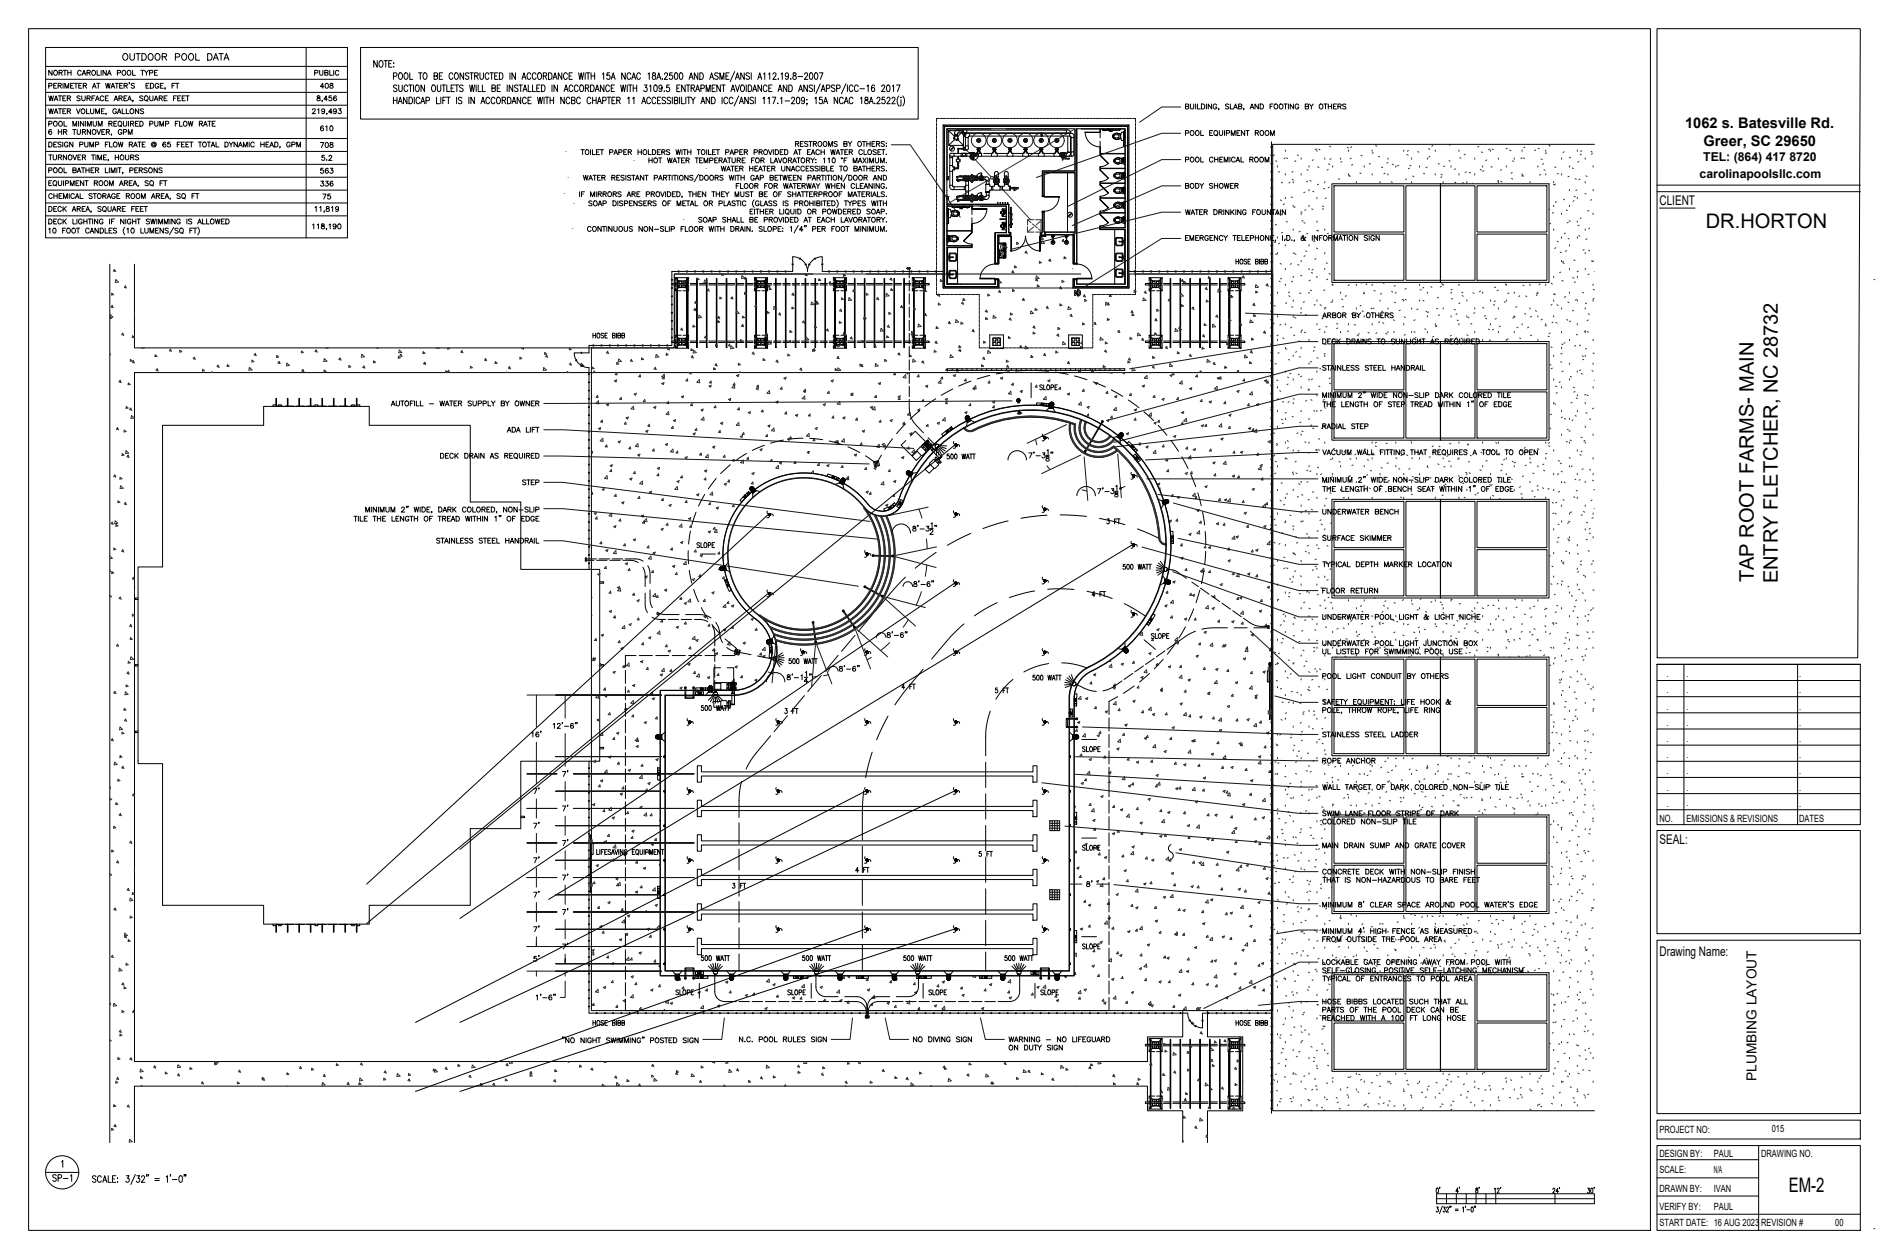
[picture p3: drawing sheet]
<svg xmlns="http://www.w3.org/2000/svg" width="914mm" height="610mm" viewBox="0 0 914 610" stroke-linecap="round" stroke-linejoin="round" font-family="sans-serif">
<defs><g id="words">
<g font-size="9.7">
<text x="826" y="111">DR.HORTON</text>
<text x="849" y="282" transform="rotate(-90 849 282)">TAP ROOT FARMS- MAIN</text>
<text x="861" y="282" transform="rotate(-90 861 282)">ENTRY FLETCHER, NC 28732</text>
<text x="866" y="577">EM-2</text>
</g>
<g font-size="7.1">
<text x="816" y="62">1062 s. Batesville Rd.</text>
<text x="825" y="70">Greer, SC 29650</text>
</g>
<text font-size="6.7" x="850" y="523" transform="rotate(-90 850 523)">PLUMBING LAYOUT</text>
<g font-size="6.5">
<text x="803" y="99">CLIENT</text>
<text x="908" y="136" transform="rotate(-90 908 136)">.</text>
<text x="803" y="409">SEAL:</text>
<text x="803" y="463">Drawing Name:</text>
<text x="908" y="596" transform="rotate(-90 908 596)">.</text>
</g>
<g font-size="5.9">
<text x="824" y="78">TEL: (864) 417 8720</text>
<text x="823" y="86">carolinapoolsllc.com</text>
</g>
<g font-size="4.8">
<text x="807" y="328">.</text>
<text x="816" y="328">.</text>
<text x="871" y="328">.</text>
<text x="807" y="336">.</text>
<text x="816" y="336">.</text>
<text x="871" y="336">.</text>
<text x="807" y="344">.</text>
<text x="816" y="344">.</text>
<text x="871" y="344">.</text>
<text x="807" y="351">.</text>
<text x="816" y="351">.</text>
<text x="871" y="351">.</text>
<text x="807" y="359">.</text>
<text x="816" y="359">.</text>
<text x="871" y="359">.</text>
<text x="807" y="367">.</text>
<text x="816" y="367">.</text>
<text x="871" y="367">.</text>
<text x="807" y="375">.</text>
<text x="816" y="375">.</text>
<text x="871" y="375">.</text>
<text x="807" y="383">.</text>
<text x="816" y="383">.</text>
<text x="871" y="383">.</text>
<text x="807" y="391">.</text>
<text x="816" y="390">.</text>
<text x="871" y="391">.</text>
<text x="803" y="398">NO.</text>
<text x="816" y="398">EMISSIONS &amp; REVISIONS</text>
<text x="871" y="398">DATES</text>
<text x="803" y="549">PROJECT NO:</text>
<text x="858" y="548">015</text>
<text x="803" y="560">DESIGN BY:</text>
<text x="830" y="560">PAUL</text>
<text x="853" y="560">DRAWING NO.</text>
<text x="803" y="568">SCALE:</text>
<text x="830" y="568">N/A</text>
<text x="803" y="577">DRAWN BY:</text>
<text x="830" y="577">IVAN</text>
<text x="803" y="586">VERIFY BY:</text>
<text x="830" y="586">PAUL</text>
<text x="803" y="594">START DATE: 16 AUG 2023</text>
<text x="853" y="594">REVISION #</text>
<text x="888" y="594">00</text>
</g>
<g font-size="3.5">
<text x="273" y="75">·</text>
<text x="306" y="79">·</text>
<text x="341" y="83">·</text>
<text x="275" y="87">·</text>
<text x="273" y="95">·</text>
<text x="277" y="100">·</text>
<text x="330" y="108">·</text>
<text x="277" y="112">·</text>
</g>
<g font-size="1.1">
<text x="507" y="196" transform="rotate(-174 507 196)">FT</text>
<text x="507" y="196" transform="rotate(-176 507 196)">3</text>
<text x="460" y="208" transform="rotate(142 460 208)">FT</text>
<text x="461" y="207" transform="rotate(145 461 207)">3</text>
<text x="550" y="217" transform="rotate(-133 550 217)">FT</text>
<text x="550" y="218" transform="rotate(-132 550 218)">3</text>
<text x="405" y="231" transform="rotate(-156 405 231)">FT</text>
<text x="362" y="239" transform="rotate(136 362 239)">FT</text>
<text x="432" y="244" transform="rotate(140 432 244)">FT</text>
<text x="433" y="244" transform="rotate(135 433 244)">3</text>
<text x="568" y="263" transform="rotate(-90 568 263)">3</text>
<text x="568" y="262" transform="rotate(-93 568 262)">FT</text>
<text x="351" y="282" transform="rotate(69 351 282)">FT</text>
<text x="556" y="302" transform="rotate(-55 556 302)">4</text>
<text x="557" y="302" transform="rotate(-58 557 302)">FT</text>
<text x="373" y="313" transform="rotate(86 373 313)">3</text>
<text x="373" y="314" transform="rotate(84 373 314)">FT</text>
<text x="342" y="333" transform="rotate(-180 342 333)">3FT</text>
<text x="521" y="342" transform="rotate(-90 521 342)">5FT</text>
<text x="319" y="372" transform="rotate(90 319 372)">3FT</text>
<text x="521" y="399" transform="rotate(-90 521 399)">5FT</text>
<text x="319" y="429" transform="rotate(90 319 429)">3FT</text>
<text x="521" y="456" transform="rotate(-90 521 456)">5FT</text>
<text x="337" y="473">3FT</text>
<text x="384" y="473">3</text>
<text x="386" y="473">FT</text>
<text x="415" y="473">4FT</text>
<text x="444" y="473">4</text>
<text x="446" y="473">FT</text>
<text x="475" y="473">5FT</text>
</g>
<g font-size=".8">
<text x="406" y="231" transform="rotate(-153 406 231)">2</text>
<text x="406" y="232" transform="rotate(-160 406 232)">1</text>
<text x="362" y="238" transform="rotate(135 362 238)">2</text>
<text x="363" y="239" transform="rotate(135 363 239)">1</text>
<text x="351" y="281" transform="rotate(69 351 281)">2</text>
<text x="351" y="281" transform="rotate(72 351 281)">1</text>
<text x="385" y="473">1</text>
<text x="386" y="474">2</text>
<text x="445" y="473">1</text>
<text x="445" y="474">2</text>
</g>
</g></defs>
<!-- layer: 0 -->
<g fill="none" stroke="#000" stroke-width=".48">
<path d="M457 61v78h26M457 61h89v78M462 66v2zM462 66h2zM463 68l1-1zM480 62h-22v25M487 62h29M520 62v21M523 62h22v12h-12l-1-3v4h1h12v6h-12h-1v1h1h12v7h-12l-1-1v1h1h12v7h-12l-1-1v2l1-1h12v7h-12l-1-1v2l1-1h12v7M525 64h7zM532 62v2l1-2M532 75l5 4z"/>
<path d="M533 64v3M533 68v3M534 62v1M534 63h.1M534 63h2M535 63h.1M535 62v1M536 62h1M536 63h1M536 63h.1M537 63h.1M537 64h1"/>
<path d="M537 63h1M537 62v1M537 63v1M538 63v1h-1M538 62v1M539 67h1h2M539 66h.1M539 78h.1M539 78h1M539 65v1M540 79h.1M540 77h.1"/>
<path d="M540 65h1M540 67h1M540 79h1M541 77h1M541 79h1M541 76l-1 1M541 76h.1M541 65h1M541 76l1 1M542 65h.1M542 62h.1M542 63h-5"/>
<path d="M542 79h-1M542 63h-8M542 66v1M542 67h.1M543 77h.1M543 77v1M543 78h.1M543 79h.1M544 77h.1M544 78h.1M544 79h.1M544 78v1"/>
<path d="M544 77v1M544 77v3M544 76v1M544 68v-4v4M544 63v1zM544 71h.1M544 64v7M544 66h.1M546 61v78h-26M546 61h1v78M547 61h-90v78M615 71h1"/>
<path d="M615 75h1M615 79h1M615 69v2M615 71v4M615 75v4M615 79v4M616 71h-1M616 75h-1M616 79h-1M772 70h-156v468h156M458 100h29v13h-5v14M458 99h30v14"/>
<path d="M458 99h30M458 100v19M458 100h13M461 100h.1M461 100h8M461 100h5h1h2M465 100h.1M466 100h.1M466 100h1M468 100h.1M469 100h.1M470 100v1l1-1"/>
<path d="M470 100h.1M471 100h.1M474 100h13v13M488 99v14h1M504 95h2zM505 83v12M505 84v11M505 84h15v28h-14M506 95h7zM517 84v28M520 83h-15v12v-11M520 83v-21h-62v57"/>
<path d="M532 97l5 4zM532 90l5 3zM532 82l4 4zM539 92v1M539 99v1M539 85v1M539 92h1M539 93h1M539 100h1M539 99h1M539 85h1M540 93h.1"/>
<path d="M540 86h.1M540 91h.1M540 98h.1M540 84h.1M540 93l1 1M540 86h1M541 91h1M541 93h1M541 99h1M541 84h1M541 86h1M541 87h.1"/>
<path d="M541 94h.1M541 91h-1M541 98h-1M541 84h-1M541 98h1M542 94h-1M542 86l-1 1M543 91v1M543 99h.1M543 84h.1M543 85v1M543 92v1"/>
<path d="M543 99v1M543 92h.1M543 93h.1M543 100h.1M543 86h.1M543 85h.1M543 84v1M543 91l1 1M543 98v1M544 92h.1M544 92v1M544 91h-1"/>
<path d="M544 99h.1M544 100h.1M544 98v1M544 84v1M544 84h.1M544 85h.1M544 91h.1M544 85v1M544 93h.1M544 86h.1M544 91v1M544 91v3"/>
<path d="M544 84v3M544 98h.1M544 83v1M544 98v1v-1M544 99v2M544 99v1M545 85h.1M615 83h1M615 87h1M615 91h1M615 95h1M615 99h1"/>
<path d="M615 83v4M615 87v4M615 91v4M615 95v4M615 99v3M616 83h-1M616 87h-1M616 91h-1M616 95h-1M616 99h-1M646 90h34v22h-34zM697 89h-52v48h52"/>
<path d="M697 90h-16v46h16M697 89v48v-48h53v48h-53M697 90h17v46h-17M715 90h34v22h-34zM458 112h12l1-4v5l-1-1h-12M458 119h12v1h-12M458 119h.1M458 119h13v1h-13M458 120v18h24v-3M458 120v17h24v-2h1v4M459 115h.1M459 115v2"/>
<path d="M459 115v1M459 101h.1M459 108h.1M459 103v1M459 120v17h5v-17M459 101v7M459 105v-3v3M459 114v1M459 116h.1M459 116v1M459 114h.1M460 114v1"/>
<path d="M460 116h.1M460 115v1M460 115h.1M461 103h.1M461 104h.1M461 103v1M461 117h1M461 102h2l1 1M461 102h.1M461 105h1M461 115h1M461 116h1"/>
<path d="M462 103h1M462 104h1M462 114h1M463 117h-1M463 114h.1M463 117h.1M463 115h1M463 115h.1M464 103h.1M464 115v1h-1M464 103v1M464 104h.1"/>
<path d="M465 100v1h1v-1M465 101h1M465 101h.1M466 117l5-4zM468 101h.1M470 119v-1l1 1M470 101v3M470 105v3M471 101h7zM482 113h5M483 114h6M484 115v3"/>
<path d="M485 103l1-1v2zM485 103h.1M485 104v1M485 101h.1M485 111h.1M485 105h.1M485 108h.1M485 104h.1M485 102h.1M485 101l1 1M485 108h1l-2 2 2 1v-1M486 101h1"/>
<path d="M486 105h1M486 108h1M486 111h1M486 104l-1 1M486 108v1M486 111h-1M486 118h.1M486 102h.1M486 104h.1M486 109h.1M486 110h.1M486 102v1v-1"/>
<path d="M486 102l-2 1 1 1 1-1M486 108l-1 1 1 2M486 108v1zM486 119v1v-1M486 109h1M486 109v1M486 103h.1M486 103v1v-1M486 118h-2M486 110h1M486 102v1h1M487 108h.1"/>
<path d="M487 108l-1 1M487 118v3M487 102h.1M487 106h-3h3M487 103h-1M488 113h1v1h-6v4M489 113v1zM489 114h-6v13M489 110h.1M489 109l1-1v1M489 103h1zM490 103h.1"/>
<path d="M489 100h1M489 103v1M489 108v2M489 114l1 8zM489 102v1M489 101h.1M490 103v1M490 108v2M490 108h.1M490 109h.1M490 108h-1M490 108v1"/>
<path d="M503 114l1 8zM504 113v1zM504 102l2 1zM505 106v-3v9M505 113h-1v1h2M505 103v10h-1M505 103v9M505 112h1v2M506 112v2h-2M506 114v1l-2-1M506 114h14M506 114h.1"/>
<path d="M509 114h.1M509 115h1zM509 114l1 3M509 114l1 1M510 115v2M510 115h.1M510 117h.1M510 114h.1M510 114h1zM515 114h1zM516 115h.1M516 114h.1"/>
<path d="M516 115v2M516 115l1-1h-1v1v2M516 117h.1M517 114h.1M519 114v13M520 114v13v-13h-14h14v13h1v-65h24v48h-13v1h13v27h-24v-3h-1v4M532 109l1 1zM532 104l5 4zM539 106v1M539 106h1M539 107h1M540 111v26"/>
<path d="M540 100h.1M540 108h.1M540 106h.1M540 116v2M540 101h1M540 108h1M541 100h1M541 106h1M541 107h1M541 105h.1M541 115h2M541 119h2"/>
<path d="M541 105h-1M541 105h1M542 101h-1M542 108h-1M542 117h1M543 106h.1M543 106v1M543 107h.1M543 116v2M543 105h.1M543 105v1M544 106h.1"/>
<path d="M544 107h.1M544 105v1M544 116v2M544 105h.1M544 111v26M544 105v1v-1M544 106v2M544 106v1M545 111v26h-24M545 110h-13v1h13M545 111h.1M545 110h.1"/>
<path d="M615 103h1M615 107h1M615 111h1M615 115h1M615 119h1M615 103v3M615 107v3M615 111v3M615 115v3M615 119v3M616 103h-1M616 107h-1"/>
<path d="M616 111h-1M616 115h-1M616 119h-1M646 113h34v23h-34zM715 113h34v23h-34zM53 128v425M65 128v40h261v-2M325 135l1 1M325 139l1 1M325 138h4M325 137h4M325 136v3"/>
<path d="M325 140v3M326 135l-1 1M326 139l-1 1M327 134v2M327 136v3M328 135v33zM328 135l1 1M328 131h-3v4M328 131l1 1M329 137v-1h3v1M329 138v1h3v-1M329 139l-2 2v-2"/>
<path d="M329 136h1v1h-1zM329 138h1v1h-1zM329 131l-1 1M329 131h3M330 138h3M330 137h3M331 136h1v1h-1zM331 138h1v1h-1zM332 139v1M332 131l1 1M332 135l1 33zM332 135v1"/>
<path d="M333 135v-1v3M333 131l-1 1M333 131h3M333 134h-6l1 1M333 138v3M334 138h4M334 137h4M336 131l1 1M337 131l-1 1M337 131h3M337 135l1 33zM339 138h3"/>
<path d="M339 137h3M340 131l1 1M341 131l-1 1M341 131h3M342 135v33zM343 138h4M343 137h4M344 131l1 1M345 131l-1 1M345 131h3M347 135v33zM348 138h3"/>
<path d="M348 137h3M348 131l1 1M349 131l-1 1M349 131h3M352 135v33zM352 138h4M352 137h4M352 131l1 1M353 131l-1 1M353 131h3M356 131l1 1M356 135l1 33z"/>
<path d="M357 138h3M357 137h3M357 131l-1 1M357 131h3M360 131l1 1M361 131l-1 1M361 131h3M361 138h4M361 137h4M361 135v33zM364 131l1 1M365 131l-1 1"/>
<path d="M365 131h3M365 134v2M365 136v3M366 138h3M366 137h3M366 135v33zM366 135l1 1M367 137v-1h3v1h4M367 138v1h3v-1h4M367 139l-2 2v-2M367 136h1v1h-1zM367 138h1v1h-1z"/>
<path d="M368 131l1 1M369 131l-1 1M369 136h1v1h-1zM369 138h1v1h-1zM369 131h3M370 139l1 1M371 135v33zM371 135l-1 1M371 135l1-1v3M372 134h-7l1 1M372 138v3M372 131l1 1"/>
<path d="M373 131l-1 1M373 131h3M374 138h4M374 137h4M375 135l1 33zM376 131l1 1M377 131l-1 1M377 131h3M379 138h4M379 137h4M380 131v1M380 135v33z"/>
<path d="M383 128h1M383 138h4M383 137h4M384 128v3h-3M384 128h-1M385 135v33zM387 125l-3-1v3M387 125v1M388 125l2 3M388 125h-1M388 138h4M388 137h4"/>
<path d="M390 128h.1M390 135v33zM390 128l1 3 1-3M392 128h.1M392 128h-1M392 138h4M392 137h4M393 133h-67v32M394 125h1M394 125l-2 3M395 135v33zM395 125l-1 1"/>
<path d="M395 125l3-1v3M397 138h4M397 137h4M398 128h.1M398 128v3h3M399 135l1 33zM401 131l1 1M401 137h4v-1h3v1M401 138h4v1h3v-1M402 131l-1 1M402 131h3M403 134v2"/>
<path d="M403 136v3M404 135v33zM404 135l1 1M405 131l1 1M405 139l-2 2v-2M405 136h1v1h-1zM405 138h1v1h-1zM406 131l-1 1M406 131h3M406 138h3M406 137h3M407 136h1v1h-1z"/>
<path d="M407 138h1v1h-1zM408 139l1 1M409 135v33zM409 135l-1 1M409 131l1 1M409 135l1-1v3M410 131l-1 1M410 134h-7l1 1M410 138v3M410 131h3M410 138h4M410 137h4"/>
<path d="M413 131v1M414 135v33zM414 131h3M415 138h3M415 137h3M417 131v1M418 131h3M418 135l1 33zM419 133h104M419 138h4M419 137h4M421 131v1"/>
<path d="M422 131h3M423 135v33zM424 138h3M424 137h3M425 131v1M426 131h3M428 135v33zM428 138h4M428 137h4M429 131v1M430 131h3M433 135v33z"/>
<path d="M433 138h3M433 137h3M433 131v1M434 131h3M437 131v1M437 138h4M437 137h4M437 135l1 33zM438 131h3M440 130v5M440 136v5M441 131v1"/>
<path d="M442 134v2M442 136v3M442 131h3M442 138h3M442 137h3M442 135l1 33zM443 135v1M443 137v-1h3v1M443 138v1h3v-1M443 139l-1 2v-2M443 136h1v1h-1zM443 138h1v1h-1z"/>
<path d="M445 131v1M445 136h1v1h-1zM445 138h1v1h-1zM446 131h3M446 139l1 1M446 137h4v1h-4M447 135v33zM447 135l-1 1M447 135l1-1v3M448 134h-6v1M448 138v3M449 131v1"/>
<path d="M450 131h3M453 131v1M454 131h3M457 139h27M459 123v3M459 131v3M460 124h1M460 132v1h1M460 123v1M460 125v1M460 132v1M460 133v1"/>
<path d="M460 135h2M460 131h2M460 127h2M460 123h2M460 126h2M461 125h-1M461 133h-1v1M463 123v3M463 132v2M474 135h8zM482 135h1zM482 127l1 1z"/>
<path d="M482 135v2M483 135v4h-26v-78h89v78h-26M483 125v2h-1v-14v14M483 135l1 4h-1M484 125l-1 2M484 123v1M484 121v4M484 125h.1M484 121h2M486 121h.1M486 125h.1M486 122v2v-1"/>
<path d="M486 122h.1M487 124l-1 1h-2M487 121h-3M487 121h-4v4h4M487 121v4M487 121v-3h-4v3h4M487 122v2M519 135v4h1h26M519 127l2 1h-1zM519 135h2zM520 135v4M521 135h8z"/>
<path d="M540 123v3M540 131v3M540 131v2M541 130h2M541 134h2M541 131h2M541 127h2M541 123h2M541 126h2M542 132h1M542 124h1M542 125h1"/>
<path d="M543 123v3M543 131v2M544 123v3M544 131v3M546 139h1h-28M547 131h2M549 131v1M549 133h67M550 131h3M553 131v1M554 131h3M556 134v2"/>
<path d="M556 136v3M557 135v33zM557 131v1M557 135l1 1M558 131h3M558 139l-2 2v-2M558 136h1v1h-1zM558 138h1v1h-1zM559 138h3M559 137h3M560 136h1v1h-1zM560 138h1v1h-1z"/>
<path d="M561 139l1 1M561 131v1M561 137v-1h-3v1h-4v1h4v1h3v-1M561 131h4M562 135v33zM562 135l-1 1M562 135l1-1v3M563 134h-7l1 1M563 138v3M563 138h4M563 137h4M565 131v1"/>
<path d="M565 131h4M566 135l1 33zM568 138h3M568 137h3M569 131v1M569 131h4M571 135v33zM572 138h4M572 137h4M573 131v1M573 131h4M576 135v33z"/>
<path d="M577 138h3M577 137h3M577 131v1M577 131h4M581 135v33zM581 131v1M581 138h4M581 137h4M581 131h4M585 131v1M585 131h4M586 135v33z"/>
<path d="M586 138h3M586 137h3M589 131v1M589 131h4M590 138h4M590 137h4M590 135l1 33zM593 131v1M593 131h3M594 134v2M594 136v3M595 138h3"/>
<path d="M595 137h3M595 135v33zM595 135l1 1M596 137v-1h3v1h4v1h-4v1h-3v-1M596 139l-2 2v-2M596 136h1v1h-1zM596 138h1v1h-1zM597 131v1M597 131h3M598 136h1v1h-1zM598 138h1v1h-1zM599 139l1 1"/>
<path d="M600 135v33zM600 135l-1 1M600 135l1-1v3M601 134h-7l1 1M601 138v3M601 131v1M601 131h3M605 131v1M605 131h3M609 131v1M609 131h3M613 131v1"/>
<path d="M613 131h2M615 123h1M615 127h1M615 131h1M615 135h1M615 139h1M615 123v3M615 127v3M615 131v3M615 135v3M615 139v3M616 123h-1"/>
<path d="M616 127h-1M616 131h-1M616 135h-1M616 139h-1M325 143l1 1M325 147l1 1M325 151l1 1M325 155l1 1M325 159l1 1M325 144v3M325 148v3M325 152v3"/>
<path d="M325 156v3M325 160v3M326 143l-1 1M326 147l-1 1M326 151l-1 1M326 155l-1 1M326 159l-1 1M327 141h3M327 141v21M331 141h2M333 140v1M333 141v21"/>
<path d="M365 141h3M369 141h3M371 140l1 1M403 141h3M407 141h3M409 140l1 1M440 142v5M440 149v5M440 155v5M442 141h2M445 141h3M447 140l1 1"/>
<path d="M520 141h2v1l-2 1zM522 140v1zM522 143h.1M522 140h.1M522 141v1M523 141v1M556 141h3M560 141h3M562 140l1 1M594 141h3M595 141v21M598 141h3"/>
<path d="M600 140l1 1M600 141v21M615 143h1M615 147h1M615 150l1 1M615 154l1 1M615 158l1 1M615 143v3M615 147v3M615 151v3M615 155v3M615 159v3"/>
<path d="M616 143h-1M616 147h-1M616 150l-1 1M616 154l-1 1M616 158l-1 1M278 174h1M279 175l2 2M279 174v1M281 171h-3l1 3M281 171h1M282 171h-1M282 177h.1"/>
<path d="M282 177l3 1v3M282 177h-1M287 167h-2v4h-3M287 167v1M288 167h3M291 167v1M292 167h3M295 167v1M296 167h3M299 167v1M300 167h3M303 167v1"/>
<path d="M304 167h3M307 167v1M308 167h3M311 167v1M312 167h3M315 167v1M316 167h3M319 167v1M320 167h3M323 167v1M325 163l1 1M325 164v3h-2"/>
<path d="M326 163l-1 1M327 162v2M327 164v3M329 166v1h3v-1M329 165v-1h3v1M329 165h-4v1h4M329 167l-2 2v-2M329 164h1v1h-1zM329 166h1v1h-1zM330 166h3M330 165h3M330 162h-3l2 2"/>
<path d="M331 164h1v1h-1zM331 166h1v1h-1zM331 162h2M332 167v1M332 163v1M333 163v-1v3M333 168v1h-6M333 166v3M334 166h4M334 165h4M339 166h3M339 165h3"/>
<path d="M343 166h4M343 165h4M348 166h3M348 165h3M352 166h4M352 165h4M357 166h3M357 165h3M361 166h4M361 165h4M365 162v2M365 164v3"/>
<path d="M366 166h3M366 165h3M367 166v1h3v-1h4M367 165v-1h3v1h4M367 167l-2 2v-2M367 164h1v1h-1zM367 166h1v1h-1zM368 162h-3l2 2M369 164h1v1h-1zM369 166h1v1h-1zM369 162h3M370 167l1 1"/>
<path d="M371 163l-1 1M371 163l1-1v3M371 168l1 1h-7M372 166v3M374 166h4M374 165h4M379 166h4M379 165h4M383 166h4M383 165h4M388 166h4M388 165h4"/>
<path d="M392 166h4M392 165h4M397 166h4M397 165h4M401 166h4v1h3v-1M401 165h4v-1h3v1M403 162v2M403 164v3M405 167l-2 2v-2M405 164h1v1h-1zM405 166h1v1h-1zM406 166h3"/>
<path d="M406 165h3M406 162h-3l2 2M407 164h1v1h-1zM407 166h1v1h-1zM407 162h3M408 167l1 1M409 163l-1 1M409 163l1-1v3M409 168l1 1h-7M410 166v3M410 166h4M410 165h4"/>
<path d="M415 166h3M415 165h3M419 166h4M419 165h4M424 166h3M424 165h3M428 166h4M428 165h4M433 166h3M433 165h3M437 166h4M437 165h4"/>
<path d="M440 161v5M440 168v5M440 174v5M442 162v2M442 164v3M442 166h3M442 165h3M443 166v1h3v-1M443 165v-1h3v1M443 167l-1 2v-2M443 164h1v1h-1zM443 166h1v1h-1z"/>
<path d="M444 162h-2l1 2M445 164h1v1h-1zM445 166h1v1h-1zM445 162h3M446 167l1 1M446 165h4v1h-4M447 163l-1 1M447 163l1-1v3M447 168l1 1h-6M448 166v3M459 179h85h-85zM461 179h.1"/>
<path d="M463 179h.1M466 179h.1M468 179h.1M470 179h.1M473 179h.1M475 179h.1M478 179h.1M479 162h7v7h-7zM480 179h.1M481 164h1v1h-1zM481 166h1v1h-1zM481 164h3v3h-3z"/>
<path d="M482 179h.1M483 164h1v1h-1zM483 166h1v1h-1zM485 179h.1M487 179h.1M490 179h.1M492 179h.1M494 179h.1M497 179h.1M499 179h.1M502 179h.1M504 179h.1"/>
<path d="M506 179h.1M509 179h.1M511 179h.1M513 179h.1M516 179h.1M517 162h7v7h-7zM518 179h.1M519 164h1v1h-1zM519 166h1v1h-1zM519 164h3v3h-3zM521 179h.1M521 164h1v1h-1z"/>
<path d="M521 166h1v1h-1zM523 179h.1M525 179h.1M528 179h.1M530 179h.1M533 179h.1M535 179h.1M537 179h.1M540 179h.1M542 179h.1M556 162v2M556 164v3"/>
<path d="M558 167l-2 2v-2M558 164h1v1h-1zM558 166h1v1h-1zM559 166h3M559 165h3M559 162h-3l2 2M560 164h1v1h-1zM560 166h1v1h-1zM560 162h3M561 167l1 1M561 165v-1h-3v1h-4v1h4v1h3v-1M562 163l-1 1"/>
<path d="M562 163l1-1v3M562 168l1 1h-7M563 166v3M563 166h4M563 165h4M568 166h3M568 165h3M572 166h4M572 165h4M577 166h3M577 165h3M581 166h4"/>
<path d="M581 165h4M586 166h3M586 165h3M590 166h4M590 165h4M594 162v2M594 164v3M595 166h3M595 165h3M596 165v-1h3v1h4v1h-4v1h-3v-1M596 164h1v1h-1zM596 166h1v1h-1z"/>
<path d="M596 167l-2 2v-2M597 162h-3l2 2M598 164h1v1h-1zM598 166h1v1h-1zM598 162h3M599 167l1 1M600 163l-1 1M600 163l1-1v3M600 168l1 1h-7M601 166v3M615 162l1 1M615 166l1 1"/>
<path d="M615 170l1 1M615 174l1 1M615 178l1 1M615 163v3M615 167v3M615 171v3M615 175v3M615 179v3M616 162l-1 1M616 166l-1 1M616 170l-1 1M616 174l-1 1"/>
<path d="M616 178l-1 1M646 166h34v23h-34zM697 165h-52v48h52M697 166h-16v46h16M697 165v48v-48h53v48h-53M697 166h17v46h-17M715 166h34v23h-34zM132 197v-1h2v1M134 196v-3v4M134 197h3M135 197v-1h1v1M138 197h4"/>
<path d="M139 197v-4v4M143 197h4M145 197v-4v4M148 197h5M150 197v-4l1 4M152 197v-1h2v1M154 197h4M156 197v-4v4M159 197h4M161 197v-4l1 4M164 197h4M167 197v-4v4"/>
<path d="M169 197h4M170 197v-1h2v1M173 197v-1h1v1M173 196v-3v4M285 185h.1M285 193h.1M285 181h.1M285 189h.1M285 197h.1M285 182v3M285 185v4M285 189v4"/>
<path d="M285 193v4M285 197v4M286 180v309h330M440 193v6l1 4 6 7M440 181v5M440 187v5M492 194h.1M493 193h.1M493 195h.1M493 194h.1M493 199l2 1M493 199h.1"/>
<path d="M494 199h.1M494 199h-1M494 194h.1M502 195h2v1h-2zM504 195h1v1h-1zM504 196h1M505 196h.1M505 195h.1M505 195h2l-1 2-1-1zM507 195l1 1v1h-2zM508 197h1M508 196v2"/>
<path d="M508 196h1M508 198h2v-2a1 1 0 0 1-1 1 1.1 1.1 0 0 1-1-2 1 1 0 0 1 2 0h-2v3l-2 1M508 198h1M508 197l2 1-2-1M508 197h.1M508 196h.1M509 196h.1M509 195h.1M509 195v1M509 197h-1h2M509 196v1M509 197h1"/>
<path d="M509 196h1M509 195h1M509 198l2 1M509 197v1M509 197h.1M510 197h.1M510 195h-1zM510 196l-1 1M510 195v1zM510 197l-1 1M510 196v1M615 182l1 1"/>
<path d="M615 186l1 1M615 190l1 1M615 194l1 1M615 198l1 1M615 183v3M615 187v3M615 191v3M615 195v3M615 199v3M616 182l-1 1M616 186l-1 1M616 190l-1 1"/>
<path d="M616 194l-1 1M616 198l-1 1M616 180h-551v334h490v-8M646 190h34v22h-34zM715 190h34v22h-34zM79 206h49v-9h51v9h49v37h24v33h38v93h-38v32h-24v37h-49v9h-51v-9h-49v-68h-12v-95h12zM285 201h.1M285 205h.1M285 209h.1M285 213h.1M285 217h.1M285 201v4"/>
<path d="M285 205v4M285 209v4M285 213v4M285 217v3M438 213l-2 3 5 5 3-3M441 211l2-2 5 5-2 2M445 216l-1 2M446 216l2 2M447 215l-1 1M447 216l-1 1M447 216v1M447 215l1 1"/>
<path d="M448 216l1 1M448 214h.1M448 215h.1M448 219l-2 2M448 217v1M448 218h.1M448 214v1M448 214l-1 1M448 214h1M449 214h.1M449 216h.1M449 215h.1"/>
<path d="M449 214l-1 1M449 213l-1 1h1h1M449 215h-1l1 1h-1M449 215h1zM449 215h1M449 213h.1M449 212l4 4M449 215v1l-1-1M449 218h.1M449 216l1 1zM450 216h.1M449 216v1"/>
<path d="M450 214l1 1M450 215l-1 1M450 215l-1 1 1 1M450 215h.1M450 217h.1M450 215h-1l1 1v-1M450 215l1 1M450 217h-1M450 216h1zM450 216h1M451 216l-1 1M451 216h.1"/>
<path d="M451 216l1 1zM451 218l1-1zM451 218l4 4 1-1M451 218l-1-1 1 1M451 218l1-1 4 4M453 216v1M453 217h.1M453 215h.1M453 218v3M454 217h.1M454 218l1 2M454 216h.1"/>
<path d="M454 217l2 3M454 216h1M455 216l-2 1M455 216h.1M455 216l-1-1-1 1M455 217l2 2M455 217l3 1M455 216l3 1M455 216h3M456 210l2-1v1l-1 1zM458 209l1-1v1l-1 1zM458 209h.1"/>
<path d="M458 209h1M459 209h.1M459 208l1-1v1l-1 1zM460 207h1v1h-1zM462 215l-239 196M462 215h.1M462 215v1v-1M463 215l-1 1 1-1M463 215v1v-1M463 215v1M463 216h.1M468 203h.1"/>
<path d="M468 202h.1M468 201v1M468 202v1M468 203h1M468 202l-1 1M468 203l1 1M468 205l2-1-2-3-1 1 1 3v1M468 203v1M468 204h.1M468 201h.1M468 201v1zM468 202h1"/>
<path d="M469 203h.1M469 202h-1M469 202h.1M469 203h-1M469 203l-1 1M469 204h-1M469 202v1M469 203l1 1M469 203v1M469 203h1h-1M469 204h1h2M470 203l-2 1h1"/>
<path d="M492 200l1-1 1 1M493 200v-1l1 2M493 201v-2l1 2M505 212h.1M506 212h-1h1M506 211l-1 1 1-1M506 211v1v-1M506 212h.1M534 204l-9 15M541 211l1 2 2-3h-2l-1 1-2 1M541 211v1M541 211l2 1h-1"/>
<path d="M541 211h.1M541 211l1 1M541 212h1M542 211h.1M542 211v1M542 210l-1 2zM542 211h-1l2 1M542 210h1M542 210v1M542 211v-1l1 1M542 211h1h-1M542 211h1"/>
<path d="M542 210h.1M542 212h.1M543 210h-1M543 210l-1 1M543 211h-1M543 211h.1M543 210h.1M543 212h-1v3M543 212h.1M543 212h-1h-1M543 210v1M543 210h1z"/>
<path d="M546 215v-1l2 1-1 1zM547 216l1-1 1 1-1 1zM548 216h.1M548 216v1M548 217l1-1 1 1-1 1zM549 218l1-1 1 1-1 1zM615 202l1 1M615 206l1 1M615 210l1 1M615 214l1 1M615 218l1 1M615 203v3"/>
<path d="M615 207v3M615 211v3M615 215v3M615 219v3M616 202l-1 1M616 206l-1 1M616 210l-1 1M616 214l-1 1M616 218l-1 1M285 221h.1M285 225h.1M285 229h.1"/>
<path d="M285 233h.1M285 237h.1M285 221v3M285 225v3M285 229v3M285 233v3M285 237v3M361 240v1l-1-1zM361 240l1-1v1h-1zM362 239v-1l1 1-1 1zM362 238v1M363 236l1 1"/>
<path d="M363 236h.1M363 236v1M364 238h.1M364 237h.1M364 236l-1 1h1M364 237h-1M364 236h.1M364 236h-1M364 237v1zM364 238l1 1-1-1M364 236v1M364 237h1"/>
<path d="M364 236l1 1M365 237h-1M365 237h.1M365 238h-1M365 236v1M365 236h-1M365 237l-1 1M365 237l1 1M365 238l-1 1 1-1M365 238h.1M365 238l1-1-1 1M366 237l-1 1"/>
<path d="M366 237h-1M368 238h-2l-2 1 2-1-2-2h-1v1l1 2v2M401 230h2v1h-3zM403 230l1 1v1l-1-1zM403 231h.1M403 230h.1M404 231h.1M404 231h1v1h-1zM405 231l1 1v1l-1-1zM406 232h-1M406 234h1M406 233l1 1"/>
<path d="M407 233h.1M407 234h1M407 233v1M407 233l1 1M407 233v1h-1l2 1 1-3h-1l-2 2h-2M407 232h1h-1M408 232h.1M408 233h.1M408 234v1M408 233h-1M408 234h.1M408 232v1"/>
<path d="M408 235v2M408 233v1M408 233h1zM408 232h1h-1M409 232h.1M409 232h-1M409 233h-1M409 233l-1 1M409 232v1M423 224l2-1 1 2-3 1zM424 223v3M424 223l1 3"/>
<path d="M425 223v3M439 229h1M439 229h.1M439 228h.1M439 228l1 1zM439 229l1 1M440 229h-1M440 229h.1M440 230h.1M440 228v1M440 229v1M440 229v1z"/>
<path d="M440 229h1zM440 230h1h-1M441 229h.1M441 230h.1M441 230h-1M441 229h-1M441 229v-1v1M441 229l1 1M441 229l-1 1M441 231l1-2-2-1h-1v1l2 2 1 2M441 230v1M441 229v1"/>
<path d="M441 229v2M441 229l-1 2M442 229h-1M442 221l1 2M442 229l-1 1M444 229h-2M446 221l-2-2-2 2M446 221l-2 2M450 225l-2 2 2 2 2-2-2-2 2-2 2 2-2 2M453 221l2 3M453 221l3 3h-1l-2-2zM453 222v1"/>
<path d="M453 223h.1M454 224h.1M455 224h-1M455 222h-1M455 222v1M456 221l-1 1zM548 230h.1M548 230v1v-1M549 221l1-1 2 3-1 1zM549 230l-1 1 1-1M549 230v1v-1M549 231h.1"/>
<path d="M549 222h.1M549 222h1M549 222l1 1zM550 222h.1M550 221h-1M550 222h1v1M550 221l1 1M551 221l-1 1h1M615 222l1 1M615 226l1 1M615 230l1 1M615 234h1"/>
<path d="M615 238h1M615 223v3M615 227v3M615 231v3M615 235v3M615 239v3M616 222l-1 1M616 226l-1 1M616 230l-1 1M616 234h-1M616 238h-1M285 241h.1"/>
<path d="M285 245h.1M285 249h.1M285 253h.1M285 257h.1M285 241v3M285 245v3M285 249v3M285 253v3M285 257v3M360 241h1l-2 2-1-1zM360 240h.1M360 241h1"/>
<path d="M361 240h.1M361 241h.1M361 240h-1h1M372 249l-195 179M372 249h.1M372 249v1v-1M373 249l-1 1 1-1M373 249v1v-1M373 249h.1M428 246h2v1h-2zM430 246l1-1 1 1-1 1zM431 246h.1"/>
<path d="M431 245l1-1 1 1-1 1zM433 243l1 1-1 1-1-1zM435 245v-1l1 1h-1M435 243l1 1h-1M436 244h-1M436 242l1 1-2 3-1-1zM436 244h.1M436 244v1M437 244l-1 1zM437 244l-1 1M437 244h.1M437 243h-1v1"/>
<path d="M462 249h.1M463 249h-1h1M463 248l-1 1 1-1M463 248v1v-1M463 249v1v-1M463 249h.1M505 246h.1M505 246v1v-1M506 246l-1 1 1-1M506 246v1v-1M506 247h.1M561 242l2 1 1-1a1.1 1.1 0 0 1 2 1 1 1 0 0 1-1 1h-2v-1"/>
<path d="M563 242v2M563 242v2v-1M563 244l-1 2M563 242v1M563 244h.1M563 243l1 1M563 243h.1M564 243v1M564 243l-1-1 1 1M564 243h-1h1M564 243v-1v1M564 243h.1"/>
<path d="M564 244h.1M564 242h.1M564 244h-1M564 243h1M564 242v1M565 243h-1M565 243h.1M565 243v1M565 243l-1 1M565 242h.1M565 243h1h-1M565 244h.1"/>
<path d="M565 242h1M565 243h1M566 243h.1M567 257h1v3h-1zM567 260h1v1h-1zM615 242h1M615 246h1M615 250h1M615 254h1M615 258h1M615 243v3M615 247v3"/>
<path d="M615 251v3M615 255v3M615 259v3M616 242h-1M616 246h-1M616 250h-1M616 254h-1M616 258h-1M646 243h34v22h-34zM697 242h-52v48h52M697 243h-16v46h16M697 242v48v-48h53v48h-53"/>
<path d="M697 243h17v46h-17M715 243h34v22h-34zM284 271h4M284 271h5M285 261h.1M285 265h.1M285 268v1M285 272v1M285 261v3M285 265v3M285 269v3M285 273v3"/>
<path d="M289 271h5M290 271h5M295 271h5M296 271h5M302 271h4l3 1M303 271h6l2 1M311 275l1 2v7M314 274l1 3v5M348 275h1M349 275h.1M349 276v-1zM349 275v1"/>
<path d="M349 274v1M349 276h.1M349 275h1M350 275v1M350 276h-1h1M350 275l-1 1M350 275h.1M350 276h.1M350 274v1M350 274h1M350 275v-1v1M350 275l1 1h-1"/>
<path d="M351 274v1M351 276h.1M351 275v1M351 275h.1M351 275l-1 1M351 274l-1 1M352 276l-1-2h-2l-1 1 1 1h3l1 1M352 273l-1 1M419 268h.1M420 268h-1h1M420 268l-1 1 1-1M420 268v1v-1"/>
<path d="M420 268h.1M423 269h9M548 264l-282 171M548 264h.1M548 263v1v-1M549 263l-1 1 1-1M549 263v1v-1M549 264h.1M560 275h3M560 274l3 1M561 273l2 2M562 272l1 2"/>
<path d="M563 276h-3M563 276l-3 1M563 279l1 1 2 1a1 1 0 0 1 1 1 1.1 1.1 0 0 1-2 1 1.1 1.1 0 0 0 2-1 1.1 1.1 0 0 0-2-1 1 1 0 0 0 0 2l-2-1 1-2v1M563 277l-3 2M563 277h.1M563 276h.1M563 276h1M564 276h.1M564 275h.1M564 274l-1 3M564 275l-1 2M564 275h1v1h4l5 4"/>
<path d="M565 276l-2 1M565 276h.1M565 275v1M567 261h1v1h-1zM567 262h1v1h-1zM567 260h.1M567 260h1M568 260h.1M615 262h1M615 266h1M615 270h1M615 274h1"/>
<path d="M615 278h1M615 262v4M615 266v4M615 270v4M615 274v4M615 278v4M616 262h-1M616 266h-1M616 270h-1M616 274h-1M616 278h-1M646 266h34v23h-34z"/>
<path d="M715 266h34v23h-34zM67 290h-1h1M290 282h2h-2M312 287v7l1 3M315 286v5l1 3M316 299l2 1h4M318 296l3 1 8 1M323 300h5M330 300h5M332 298h8l4 1M336 300h4l3 1M351 281l1-1v2h-1z"/>
<path d="M351 281h1M351 282h1l1 1h-1zM352 283h1v1h-1zM352 284h1l1 2h-1zM352 283h.1M352 283h1M352 283v1M353 283h.1M372 287l-195 160M372 287h.1M372 287v1v-1M373 287l-1 1 1-1"/>
<path d="M373 287v1v-1M373 288h.1M373 287h.1M408 296l5 8M408 296l6 8M419 284l8 5M462 282l-239 163M462 282h.1M462 282v1v-1M463 282l-1 1 1-1M463 282v1v-1M463 282v1"/>
<path d="M463 283h.1M463 282h.1M505 281h.1M506 281h-1h1M506 281l-1 1 1-1M506 281v1v-1M506 281h.1M548 297h.1M548 297v1v-1M549 297l-1 1 1-1M549 297v1v-1M549 297h.1"/>
<path d="M557 299l1 1-1 1-1-1zM557 300h.1M558 297l1 1-1 2-1-1zM564 282h1M564 281l-1 1-1 1M564 281h1M564 281v1M564 282v1zM564 282h.1M564 282v1M565 281l-1 1M565 282v1"/>
<path d="M565 281v1M565 282h.1M565 281h.1M565 283v-1zM565 281h1M566 282h.1M566 282l-1 1zM566 282v-1v1M566 282v1v-1M566 282h1zM566 282v1zM566 281v1"/>
<path d="M567 282h.1M566 282h1M577 282l3 2M581 285l4 3M586 288l4 3M592 292l4 3M597 296l4 3M602 299l5 4h7M615 282h1M615 286h1M615 290h1M615 294h1"/>
<path d="M615 298h1M615 282v4M615 286v4M615 290v4M615 294v3M615 298v3M616 282h-1M616 286h-1M616 290h-1M616 294h-1M616 298h-1M345 303l1 3v7"/>
<path d="M346 314v6M346 301l2 3 2 7M352 314l3 1 9 2M356 316l2 1M356 316h2M356 315h2M356 314l2 1v2h-3zM367 318l7 1M371 311h.1M371 311h1zM371 310l1 1zM372 311h.1"/>
<path d="M372 311h-1zM372 311h-1M372 310v1M372 310h.1M372 311v1v-1v1M372 311h1zM372 311l1 1M372 312h1l1 1-2 1zM372 314h2v1h-1zM373 315h1v1h-1zM373 316h1l-1 2h-1zM373 311h.1"/>
<path d="M373 315h.1M373 310l-1 1M373 310h.1M373 310v1M373 310h-1h1M373 311h1v-2l-3 1 1 2 2-1 2 1M373 311v1M373 315v1M373 311l1 1M373 309v1M373 316h.1M373 310l1 1"/>
<path d="M373 311h1M374 311h.1M374 310v1h-1M374 310h-1M374 318h.1M374 319l1 1M374 318v1M374 319h.1M375 308l-1 2M375 320h.1M376 319h.1M376 320h-1"/>
<path d="M376 320h.1M376 318h.1M376 318h-2M376 318l-1 2M376 318v2M376 320l3 1M377 319l3 1M379 316l-3 2M379 317l-2 1M380 318l-3 1M388 316h.1M388 315v1v-1"/>
<path d="M389 315l-1 1 1-1M389 315v1v-1M389 316h.1M393 301l2 10M394 301l1 10M419 316h.1M419 315v1v-1M420 315l-1 1 1-1M420 315v1v-1M420 316h.1M462 316h.1M462 315v1v-1"/>
<path d="M463 315l-1 1 1-1M463 315v1v-1M463 316h.1M505 316h.1M505 315v1v-1M505 315v1M506 315l-1 1 1-1M506 315v1v-1M506 316h.1M541 314h2M543 314l1 1M544 314l-1 1"/>
<path d="M544 314h-1M544 315h.1M544 313l1 1M544 315h1zM544 314v1M545 311v2l1 2v1h-1l-2-2 2-1-1 1M545 315h.1M545 314h-1M545 314h.1M545 316h.1M545 314l-1 1M545 313l-1 1"/>
<path d="M545 314v1M545 315v1M545 313l-2 2M545 315h1h-1M545 315h1M545 315l1 1M546 315h.1M546 314h-1M546 316h.1M546 316h-1M556 301l1 1-1 1-1-1zM556 300l1 1v1l-1-1z"/>
<path d="M558 300h.1M559 319l-4 3M564 315l-4 3M569 311l-4 3M579 306l-9 5M594 304l-12 1M597 304h7M607 304h7M615 302h1M615 306h1M615 310h1M615 314h1"/>
<path d="M615 318h1M615 302v3M615 306v3M615 310v3M615 314v3M615 318v3M616 302h-1M616 306h-1M616 310h-1M616 314h-1M616 318h-1M646 319h34v23h-34z"/>
<path d="M697 318h-52v48h52M697 319h-16v46h16M697 318v48v-48h53v48h-53M697 319h17v46h-17M715 319h34v23h-34zM67 322h-1h1M290 322h2h-2M332 337h.1M332 333v5M332 338h4M336 333v5M336 337h.1"/>
<path d="M337 335h4v1h-4zM337 333h2v1h-2zM337 335h1v1h-1M338 335l1 1v-1M338 337h1M338 337h1zM338 336l1 1zM338 336h1M338 336h.1M338 335h1M338 337h.1M339 337h.1"/>
<path d="M339 336h.1M339 336v-1l1 1M339 333h1v1h-1zM339 334h1M340 334h.1M340 333h.1M340 333h1v1h-1zM341 333h2v1h-2zM343 334v1h2v-3h-2v3l-1 2M343 334h.1M343 335h.1M343 334h2"/>
<path d="M343 333h1l-1 1M343 333h1M343 333h.1M343 332l1 1M343 333v1M344 335h.1M344 333h.1M344 333h-1h1M344 333l-1 1M344 332h.1M344 334h.1M344 332v1"/>
<path d="M344 333v1M344 333v-1v1M344 333h1zM344 333h1M344 333l1 1zM344 334v1M345 335l1 2M345 335h.1M345 334h-1h1M345 337l-2 2M345 337h.1M345 337h2"/>
<path d="M345 336v1M345 337l-1 3M346 336v1M346 331v3M346 337h.1M346 331h3M346 337l-1 3M346 335h1v1M346 322v6M346 329v6M346 335h-1v2M346 337v3"/>
<path d="M347 335h.1M347 337l1 3M347 336v1M347 337h.1M347 337l2 3M347 336l-2 1M347 336l1 1M348 337l2 2M349 323h-3v8h3M349 340h-3v2h3M349 331v3h-3M349 339h3v4h-3z"/>
<path d="M349 334h2M349 330h2M352 333h1M352 332h1M352 331h1M352 331v3M352 323h3v8h-3M353 339v4zM353 331h.1M353 339v4M353 334h.1M354 334h2"/>
<path d="M354 331v2M354 332h1M354 331v1M354 333h.1M354 331h2M354 331h.1M354 336h2v5M354 336v5M354 336h.1M354 336h2M354 332v1zM354 334h.1"/>
<path d="M354 333v1zM354 332l1 1M354 336v-2l1 2M354 331h1M355 334h.1M355 331h.1M355 333v1M355 333h.1M355 332h.1M355 332v1M355 333v1zM355 332v1z"/>
<path d="M355 332h-1M355 334v2zM355 333v1v-1M355 333h1M356 333h.1M356 331v1M356 331h.1M356 331h-1h-1M356 334h-36v138h200v-134M356 334h-36v139h200v-135M356 337h-34v133h195v-132M356 332v2"/>
<path d="M376 320l2 3M376 320l2 2M515 330l3 1M516 329l3 1M517 328l2 2M517 327l2 3M518 331l-3 1M518 332l-2 1M519 327l1 3M519 332h.1M519 332h1M519 331h.1"/>
<path d="M519 331h1M520 331h.1M520 330h.1M520 330l-1 2M520 330l1 1M520 338h1v1h-1zM520 339h1v2h-1zM520 336h1v2h-1zM520 339h.1M520 332h1M521 332h.1M521 339h.1"/>
<path d="M521 339h-1M521 331l5 3 5 1M521 331l-1 1M543 330l-5 3-4 2M548 326l-4 3M553 322l-4 3M613 325v5M614 321v1M614 325v5M615 324v24zM615 324h.1M615 321v1"/>
<path d="M615 321l1 1M615 326h1M615 330h1M615 334h1M615 338h1M615 322v3M615 326v3M615 330v3M615 334v3M615 338v3M616 322h-1M616 326h-1"/>
<path d="M616 330h-1M616 334h-1M616 338h-1M67 354h-1v1h1M317 357h1M317 357h.1M318 357h.1M318 356h.1M318 358h.1M318 357h1M318 358v-1v1M319 356v1"/>
<path d="M319 357h.1M319 357h-1M319 356h.1M319 356h1M319 357v1M319 356v2M320 356h.1M320 357h.1M320 356v2M320 357h-1M322 355l-2 1v2v-2h-2a1 1 0 0 0-1 1 1 1 0 0 0 1 1h2l2 1M333 349v1v-1"/>
<path d="M333 349h.1M334 349l-1 1 1-1M334 349v1v-1M334 349v1M334 350h.1M352 340h1M352 342h1M354 341h.1M354 341h2zM356 341h-2M376 349h.1M376 349v1"/>
<path d="M376 349v1v-1M377 349l-1 1 1-1M377 349v1v-1M377 350h.1M419 349h.1M419 349v1v-1M420 349l-1 1 1-1M420 349v1v-1M420 350h.1M462 349h.1M462 349v1M462 349v1v-1"/>
<path d="M463 349l-1 1 1-1M463 349v1v-1M463 350h.1M505 349h.1M505 349v1v-1M506 349l-1 1 1-1M506 349v1v-1M506 349v1M506 350h.1M516 348v4M516 352h5M516 348h5"/>
<path d="M517 348v4M518 352h.1M518 348h.1M518 345h.1M518 345v1M518 345v1v-1M518 355l1 1v2h3v-1M518 343h1v4h-1zM518 346h1h-1M518 344v1h1v-1M519 345h.1M519 356h2h-1"/>
<path d="M519 357l2 1-1-1M519 356h1M519 345h-1l1 1M519 356v2M520 356v2M520 341h1v1h-1zM520 357h.1M520 356h.1M520 357h1zM521 356h.1M521 357h-1M521 357h.1"/>
<path d="M521 356a1 1 0 0 0-1 1 1 1 0 0 0 2 0 1 1 0 0 0-1-1M521 356v1M521 357v1M521 357h1M521 356h1M522 357v-1l-1 1M522 357h.1M522 357h-1M522 357v-1h-3v2l-1 1M615 342h1M615 345l1 1M615 349l1 1"/>
<path d="M615 353l1 1M615 357l1 1M615 342v3M615 346v3M615 350v3M615 354v3M615 358v3M616 342h-1M616 345l-1 1M616 349l-1 1M616 353l-1 1M616 357l-1 1"/>
<path d="M646 343h34v22h-34zM715 343h34v22h-34zM285 372h.1M285 376h.1M285 380h.1M285 369v2M285 372v3M285 376v3M290 362h2v1h-2M318 374h2v1h-2zM318 373h2v1h-2zM318 372h2v1h-2z"/>
<path d="M318 375h2v3h-2zM318 375h.1M319 375h.1M321 366v1zM321 366l1 1M321 367h1M322 366h.1M322 367h.1M322 366v1zM338 371h2v3h160v-3h2v8h-2v-3h-160v3h-2zM518 366v1zM518 366h.1"/>
<path d="M518 366v1M518 367h.1M615 361l1 1M615 365l1 1M615 369l1 1M615 373l1 1M615 377l1 1M615 362v3M615 366v3M615 370v3M615 374v3M615 378v3"/>
<path d="M616 361l-1 1M616 365l-1 1M616 369l-1 1M616 373l-1 1M616 377l-1 1M252 395h2v1h-2M285 384h.1M285 388h.1M285 392h.1M285 396h.1M285 400h.1M285 380v3"/>
<path d="M285 384v3M285 388v3M285 392v3M285 396v3M321 383h.1M321 399v1zM321 383h1M322 383h.1M322 399h.1M322 399v1zM322 399l-1 1M322 400h.1"/>
<path d="M333 383h.1M334 383h-1h1M334 383h.1M334 383v1v-1M338 387h2v3h160v-3h2v8h-2v-3h-160v3h-2zM376 383h.1M377 383h-1h1M377 383v1v-1M377 383v1M377 383h.1M419 383l-218 112M419 383h.1"/>
<path d="M420 383h-1h1M420 383v1v-1M420 383h.1M462 383l-239 112M462 383h.1M463 383h-1h1M463 383l-1 1 1-1M463 383v1v-1M463 383v1M463 383h.1M505 383h.1M506 383h-1h1"/>
<path d="M506 383l-1 1 1-1M506 383v1v-1M506 383h.1M508 397h5v5h-5zM508 400h5M508 399h5M509 397v5M511 397v5M512 397v5M518 383h.1M518 399v1zM518 399v1"/>
<path d="M518 400h.1M518 399h.1M520 396h1v1h-1zM520 397h1v1h-1zM520 393h1v3h-1zM520 398h1v1h-1zM520 396h.1M521 396h.1M521 396h-1M615 381l1 1M615 385l1 1M615 389l1 1"/>
<path d="M615 393l1 1M615 397l1 1M615 382v3M615 386v3M615 390v3M615 394v3M615 398v3M616 381l-1 1M616 385l-1 1M616 389l-1 1M616 393l-1 1M616 397l-1 1"/>
<path d="M646 396h34v22h-34zM697 395h-52v47h52M697 396h-16v45h16M697 395v47v-47h53v47h-53M697 396h17v45h-17M715 396h34v22h-34zM285 404h.1M285 407v1M285 411v1M285 415v1M285 419v1M285 400v3"/>
<path d="M285 404v3M285 408v3M285 412v3M285 416v3M285 405h.1M286 405h.1M286 408v24zM286 408h.1M286 409v4M287 409v4M321 416v1zM321 400h1"/>
<path d="M321 417h1M321 416h1M322 416v1M322 416h.1M322 417h.1M322 416v1zM333 416h.1M333 416v1v-1M334 416l-1 1 1-1M334 416v1v-1M334 417h.1M338 404h2v3h160v-3h2v8h-2v-3h-160v3h-2z"/>
<path d="M376 416h.1M376 416v1v-1M377 416l-1 1 1-1M377 416v1v-1M377 417h.1M419 416h.1M419 416v1v-1M420 416l-1 1 1-1M420 416v1v-1M420 417h.1M462 416h.1M462 416v1v-1"/>
<path d="M463 416l-1 1 1-1M463 416v1v-1M463 417h.1M505 416h.1M505 416v1v-1M506 416l-1 1 1-1M506 416v1v-1M506 416v1M506 417h.1M508 401h5M518 416v1zM518 416h.1"/>
<path d="M518 416v1M518 417h.1M615 401l1 1M615 405l1 1M615 409l1 1M615 413l1 1M615 417l1 1M615 402v3M615 406v3M615 410v3M615 414v3M615 418v3"/>
<path d="M616 401l-1 1M616 405l-1 1M616 409l-1 1M616 413l-1 1M616 417l-1 1M646 419h34v22h-34zM715 419h34v22h-34zM285 423v1M285 427v1M285 431v1M285 435v1M285 439v1"/>
<path d="M285 420v3M285 424v3M285 428v3M285 432v3M285 436v3M285 440v3M318 431h2v2h-2zM318 430h2v1h-2zM318 429h2v1h-2zM318 433h2v2h-2zM318 432h.1M319 432h.1"/>
<path d="M321 433v1zM321 433l1 1M322 434h.1M322 433h.1M322 433v1zM338 421h2v3h160v-3h2v8h-2v-3h-160v3h-2zM338 438h2v3h160v-3h2v8h-2v-3h-160v3h-2zM508 431h5v5h-5zM508 433h5M508 432h5M508 434h5M509 431v5"/>
<path d="M511 431v5M512 431v5M518 433v1zM518 433h.1M518 433v1M518 434h.1M615 421l1 1M615 425h1M615 429h1M615 433h1M615 437h1M615 422v3"/>
<path d="M615 426v3M615 430v3M615 434v3M615 438v3M616 421l-1 1M616 425h-1M616 429h-1M616 433h-1M616 437h-1M132 447v1h2v-1M134 447v4v-3M134 448h3"/>
<path d="M135 448h1M138 448h4M139 447v4v-4M143 448h4M145 447v4v-4M148 448h5M150 447v4l1-4M152 447v1h2v-1M154 448h4M156 447v4v-4M159 448h4M161 447v4l1-4"/>
<path d="M164 448h4M167 447v4v-4M169 448h4M170 448h2M173 447v4v-3M173 447v1h1v-1M285 443v1M285 447v1M285 451v1M285 455v1M285 459v1M285 444v3"/>
<path d="M285 448v3M285 452v3M285 456v3M285 460v3M321 450h.1M321 450h1M322 450h.1M333 450h.1M334 450h-1h1M334 449l-1 1 1-1M334 449v1v-1M334 450h.1"/>
<path d="M338 454h2v3h160v-3h2v8h-2v-3h-160v3h-2zM376 450h.1M377 450h-1h1M377 449l-1 1 1-1M377 449v1v-1M377 450h.1M419 450l-218 78M419 450h.1M420 450h-1h1M420 449l-1 1 1-1M420 449v1v-1M420 450h.1"/>
<path d="M462 450l-239 78M462 450h.1M463 449l-1 1 1-1M463 449v1v-1M463 450h.1M505 450h.1M506 449l-1 1 1-1M506 449v1v-1M506 450h.1M518 450h.1M520 453h1v1h-1zM520 454h1v1h-1z"/>
<path d="M520 451h1v2h-1zM520 455h1v1h-1zM520 453h.1M521 454h.1M521 453h.1M521 453l-1 1M615 441h1M615 445h1M615 449h1M615 453h1M615 457h1M615 442v3"/>
<path d="M615 446v3M615 450v3M615 453v4M615 457v4M616 441h-1M616 445h-1M616 449h-1M616 453h-1M616 457h-1M285 463v1M285 467v1M285 471v1"/>
<path d="M285 475v1M285 479v1M285 464v3M285 468v3M285 472v3M285 476v3M285 480v3M321 466v1zM321 466l1 1M321 467h1M322 467h.1M322 466h.1"/>
<path d="M322 466v1zM326 470l1 2M327 472h2M327 473h2M327 474h.1M327 473h.1M327 473v1h1M327 472v1M327 473l1 1M327 474l1 1M328 473v1M328 474h-1"/>
<path d="M328 473h-1h1M328 473h.1M328 474h.1M328 475h.1M328 474v1M328 474h1zM328 473l1 1M328 472l1 1M329 473v1M329 473h-1M329 474h.1M329 472h-2v2l1 1 1-1h-1"/>
<path d="M330 470l-1 2v2a1 1 0 0 1-1 1 1.1 1.1 0 0 1-1-2 1 1 0 0 1 2 0v1M332 470h.1M332 469v5M332 469h4M336 469v5M336 470h.1M337 470h4v2h-4zM337 473h1v1h-1zM337 471l1 1v-1M338 473h1v1h-1zM338 472l1-1v1M338 470h1"/>
<path d="M338 471h1M339 470h.1M339 470h-1h1M339 470h-1M339 473h1v1h-1zM340 473h.1M339 473h1M340 471h-1v1l1-1M340 474h.1M340 473h3v1h-3zM343 468l2 2M344 467l1 3"/>
<path d="M345 470h.1M345 466l1 3M345 470h2M345 470l1 2h1M346 470h.1M346 472h.1M346 472v8a5 5 0 0 0 5 5h5M346 466v3M347 470h.1M347 470v1l-1 1M347 470h-2M348 470h-1"/>
<path d="M348 466l-1 3M349 467l-2 3M350 468l-2 2M352 470l1 2M353 472h1M353 473h1M353 474h1M353 474h1zM354 472v1M354 473h-1M354 473l-1 1M354 473v1"/>
<path d="M354 473h.1M354 474v1M354 474h.1M354 475h.1M354 472h1M354 473h1M354 474h1M355 474l-1 1M355 474h.1M355 473l-1 1M355 473v1M355 472v1"/>
<path d="M355 473h-1M355 472v2a1 1 0 0 0-1-1 1 1 0 0 0-1 1 1 1 0 0 0 2 0M356 470l-1 2h-2v2l1 1 1-1M378 470l1 2M379 472h1M379 472h2M379 473h2M379 474h1M380 473h.1M380 472v1M380 473h-1M380 474h.1"/>
<path d="M380 472h1M380 473v1M380 474v1M380 475h.1M381 474h.1M381 473h.1M381 474h-1M381 473h-1M381 473v1M381 474l-1 1M381 472v1M381 472h.1"/>
<path d="M383 470l-2 2v2l-1 1-1-3h2M384 473h1v1h-1zM385 473h1v1h-1zM386 473l-1 1M386 473h2v1h-2zM388 473h1v1h-1zM388 473h.1M388 474h.1M389 473h2v1h-2zM392 468l2 2M393 467l1 3M394 470h.1"/>
<path d="M394 466l1 3M394 470h2M394 470v1l2 1M395 470h.1M395 472h.1M395 472v6a5 5 0 0 0 5 5h6M395 466v3M396 470h.1M396 470v1l-1 1M396 470h-2M397 470h-1M397 466l-1 3"/>
<path d="M398 467l-2 3M399 468l-2 2M404 470l2 2M406 472h2M406 473h2M406 474h.1M406 472v1M406 473h.1M406 474l1 1M406 473v1M406 473h1M407 475h.1"/>
<path d="M407 473h.1M407 474v1M407 474h.1M407 474h1M407 473v1M407 472v1M407 473h1M407 473l1 1M408 474h-1M409 470l-1 2v2l-2 1v-3h2M415 473h1v1h-1zM416 473h1v1h-1z"/>
<path d="M417 473h1v1h-1zM417 473h.1M418 474h.1M418 473h-1M418 473h.1M418 473h2v1h-2zM431 470l1 2M432 472h1M432 473h1M432 474h1M432 473v1h1M432 472v1"/>
<path d="M432 474h.1M432 473h1zM433 474h-1M433 473h.1M433 474h.1M433 475h.1M433 474v1M433 472h1M433 473h1M433 474l1-1zM433 474h1zM433 474h1"/>
<path d="M433 473v1M433 472l1 1M434 473v1M434 474h-1M434 474h.1M435 470l-1 2v2l-2 1v-1v-2h2M441 468l2 2M442 467l1 3M443 470h.1M443 466l1 3M443 470h2M443 470l1 2"/>
<path d="M443 470h1M444 470h.1M444 470h-1M444 473h1v1h-1zM444 472h1v6a5 5 0 0 1-5 5h-6M444 472h.1M444 466v3M445 473h1v1h-1zM445 470h.1M445 470h-2M445 470v1l-1 1M446 466l-1 3"/>
<path d="M446 473l-1 1M446 473h1v1h-1zM447 467l-2 3M447 473h1v1h-1zM448 473h.1M448 468l-2 2M448 474h.1M448 473h3v1h-3zM457 470l1 2M458 472h2M458 473h2M458 474h1"/>
<path d="M458 474h1zM459 472l-1 1M459 473h.1M459 473v1M459 474h.1M459 475h.1M459 474v1M459 474h1zM459 473h1h-1M459 474h1M459 473l1 1M460 473h.1"/>
<path d="M460 474h.1M460 473l-1 1M460 472v1M461 470l-1 2v2a1 1 0 0 0-1-1 1 1 0 0 0-1 1 1 1 0 0 0 2 0h-2v-2h2M474 473h1v1h-1zM475 473h2v1h-2zM477 473h1v1h-1zM477 473h.1M477 474h.1M478 473h2v1h-2zM483 470l1 2M484 472h2"/>
<path d="M484 473h2M485 474h.1M485 472l-1 1M485 472v1M485 473v1M485 473h.1M485 474v1M485 475h.1M486 474h.1M486 473h.1M486 474h-1M486 473v1"/>
<path d="M486 474l-1 1M486 472v1M488 470l-2 2v2l-1 1-1-3h2M490 468l2 2M491 467l1 3M492 466l1 3M492 470h.1M492 470h2M492 470l1 2M492 470h1M493 470h.1M493 472h1v8a5 5 0 0 1-5 5h-6"/>
<path d="M493 472h.1M493 466v3M494 470h.1M494 470v1l-1 1M494 466v3M496 467l-2 3M497 468l-2 2M499 470h4v2h-4zM500 471v1l1-1M501 472v-1v1M501 470h.1M501 471h.1"/>
<path d="M502 471h-1l1 1v-1M504 470h.1M504 469v5M504 469h4M508 470h.1M508 469v5M509 470l2 2M511 472h.1M511 472h2M511 473h2M511 474h.1M511 472v1"/>
<path d="M511 473h.1M511 474l1 1M511 473h1M511 472h1M511 473v1M512 473h-1M512 474h-1M512 475h.1M512 473h.1M512 474h.1M512 474v1M512 474h1"/>
<path d="M512 473v1M512 472v1M512 473h1M512 472h1M512 473l1 1M513 474h-1M514 470l-1 2v2a1 1 0 0 1-1 1 1 1 0 0 1-1-1v-2h2M518 466v1zM518 466h.1M518 466v1M518 467h.1M615 461h1"/>
<path d="M615 465h1M615 469h1M615 473h1M615 477h1M615 461v4M615 465v4M615 469v4M615 473v4M615 477v4M616 461h-1M616 465h-1M616 469h-1"/>
<path d="M616 473h-1M616 477h-1M646 472h34v22h-34zM697 471h-52v48h52M697 472h-16v46h16M697 471v48v-48h53v48h-53M697 472h17v46h-17M715 472h34v22h-34zM285 483v1M285 487v1M285 484v3M285 488v3h3"/>
<path d="M289 490v1M289 491h3M293 490v1M293 491h3M297 490v1M297 491h3M301 490v1M301 491h3M305 490v1M305 491h3M309 490v1M309 491h3"/>
<path d="M312 490l1 1M313 490l-1 1M313 491h3M316 490l1 1M317 490l-1 1M317 491h3M320 490l1 1M321 490l-1 1M321 491h3M324 490l1 1M325 490l-1 1M325 491h3"/>
<path d="M328 490l1 1M329 490l-1 1M329 491h3M332 490l1 1M333 490l-1 1M333 491h3M336 490l1 1M337 490l-1 1M337 491h3M340 490l1 1M341 490l-1 1M341 491h3"/>
<path d="M344 490l1 1M345 490l-1 1M345 491h3M348 490l1 1M349 490l-1 1M349 491h3M352 490l1 1M353 490l-1 1M353 491h3M356 490l1 1M357 490l-1 1M357 491h3"/>
<path d="M358 485h5M360 490l1 1M361 490l-1 1M361 491h3M364 485h5M364 490l1 1M365 490l-1 1M365 491h3M368 490l1 1M369 490l-1 1M369 491h3M370 485h6"/>
<path d="M372 490l1 1M373 490l-1 1M373 491h3M376 490l1 1M377 490l-1 1M377 491h3M377 485h5M380 490l1 1M381 490l-1 1M381 491h3M383 485h5M384 490l1 1"/>
<path d="M385 490l-1 1M385 491h3M388 490l1 1M389 490l-1 1M389 491h3M390 485h5M392 490l1 1M393 490l-1 1M393 491h3M396 490v1M396 485h5M397 491h3"/>
<path d="M400 490v1M401 491h3M402 485h6M404 490v1M405 491h3M408 490v1M409 491h3M409 485h6a5 5 0 0 1 4 7M409 483h6a5 5 0 0 1 5 4v5M412 490v1M412 491h4M416 490v1"/>
<path d="M416 491h4M419 493h.1M419 492h.1M420 492h.1M420 493h.1M420 490v1M420 491h4M424 490v1M424 491h4M428 490v1M428 491h4M431 483h-6a5 5 0 0 0-5 4v5"/>
<path d="M431 485h-6a5 5 0 0 0-5 7M432 490v1M432 485h5M432 491h4M436 490v1M436 491h4M438 485h5M440 490v1M440 491h4M444 490v1M444 491h4M445 485h5"/>
<path d="M448 490v1M448 491h4M451 485h5M452 490v1M452 491h4M456 490v1M456 491h3M458 485h5M460 490v1M460 491h3M464 490v1M464 485h5"/>
<path d="M464 491h3M468 490v1M468 491h3M470 485h5M472 490v1M472 491h3M476 490v1M476 491h3M477 485h5M480 490v1M480 491h3M484 490v1"/>
<path d="M484 491h3M488 490v1M488 491h3M492 490v1M492 491h3M496 490v1M496 491h3M500 490v1M500 491h3M504 490v1M504 491h3M507 490l1 1"/>
<path d="M508 490l-1 1M508 491h3M511 490l1 1M512 490l-1 1M512 491h3M515 490l1 1M516 490l-1 1M516 491h3M519 490l1 1M520 490l-1 1M520 491h3M523 490l1 1"/>
<path d="M524 490l-1 1M524 491h3M527 490l1 1M528 490l-1 1M528 491h3M531 490l1 1M532 490l-1 1M532 491h3M535 490l1 1M536 490l-1 1M536 491h3M539 490l1 1"/>
<path d="M540 490l-1 1M540 491h3M543 490l1 1M544 490l-1 1M544 491h3M547 490l1 1M548 490l-1 1M548 491h3M551 490l1 1M552 490l-1 1M552 491h3M555 490l1 1"/>
<path d="M556 490l-1 1M556 491h3M559 490l1 1M560 490l-1 1M560 491h3M563 490l1 1M564 490l-1 1M564 491h3M567 490l1 1M568 490l-1 1M568 491h3M571 490l1 1"/>
<path d="M572 490l-1 1M572 491h3l1 3M573 489v13h-18v4M576 494h.1M576 494l2 3M579 496v1M579 497h-1M582 494h.1M582 494v4l-3-1M584 491h-2v3M584 489v13h18v4M585 490v1"/>
<path d="M585 491h3M589 490v1M589 491h3M593 490v1M593 491h3M597 490v1M597 491h3M601 490v1M601 491h3M605 490v1M605 491h3M609 490v1"/>
<path d="M609 491h3M613 490v1M613 491h2M615 481h1M615 485h1M615 489h1M615 493h1M615 497h1M615 481v4M615 485v4M615 489v3M615 493v3"/>
<path d="M615 497v3M616 481h-1M616 485h-1M616 489h-1M616 493h-1M616 497h-1M646 495h34v23h-34zM715 495h34v23h-34zM444 502v2l-2-2v2M450 502a1.3 1.3 0 0 1 1 1 1.3 1.3 0 0 1-1 1zM452 502v2M453 502v2l1-2"/>
<path d="M455 502v2M457 502v2l-1-2v2M460 503a.9 .9 0 0 0-1-1 .9 .9 0 0 0-1 1 1 1 0 0 0 1 1 1 1 0 0 0 1 0h-1M465 502h-2l2 2h-1h-1M465 502v2M468 503a1 1 0 0 0-1-1 1.1 1.1 0 0 0-1 2 .9 .9 0 0 0 1 0 .9 .9 0 0 0 1 0h-1M470 502v2l-1-2v2M488 502l1 2 1-2v2l1-2M491 504l1-2 1 2M491 504h2M493 506v2l-2-2v2M493 503h2v-1h-2v2"/>
<path d="M494 503l1 1M496 506h1a1.3 1.3 0 0 1 1 1 1.3 1.3 0 0 1-1 1h-1zM497 502v2l-1-2v2M498 506v2h1h1v-2M498 502v2M500 506h2M501 502v2l-2-2v2M501 506v2M502 506l1 1v1M503 503a.9 .9 0 0 0-1-1 .9 .9 0 0 0 0 1 1 1 0 0 0 0 1 1 1 0 0 0 1 0M504 506l-1 1M507 503h2"/>
<path d="M509 506h-2l1 1v1h-1M509 506v2M512 507a.9 .9 0 0 0-1-1 .9 .9 0 0 0-1 1v1a.8 .8 0 0 0 1 0 .8 .8 0 0 0 1 0h-1M513 502v2l-1-2v2M514 506v2l-1-2v2M519 502v2h2M521 502v2M522 503h1M524 502h-2v2M524 503h1M526 502h-2v2h2M528 503a1 1 0 0 0-1-1 1.1 1.1 0 0 0-1 2 .9 .9 0 0 0 1 0 .9 .9 0 0 0 1 0h-1"/>
<path d="M529 502v2h1v-2M531 504l1-2 1 2M531 504h1M533 503h2l-2-1v2M534 503l1 1M536 502a1.3 1.3 0 0 1 1 1 1.3 1.3 0 0 1 0 1h-1zM556 509h3M556 503v1M556 505v2M557 503v34zM557 504l1 1M558 507l-2 2v-1"/>
<path d="M558 505h1v1h-1zM558 506h1v1h-1zM559 506h3M560 505h1v1h-1zM560 506h1v1h-1zM560 509h3M561 507l1 1M561 506v-2h-3v2h-4h4v2h3v-2M562 503v34zM562 504l-1 1M562 503h1v3M562 509h1"/>
<path d="M563 503h-7h1M563 506v3M563 506h4M566 503l1 34zM568 506h3M571 503v34zM572 506h4M576 503v34zM577 506h3M581 503v34zM581 506h4M586 503v34z"/>
<path d="M586 506h3M590 506h4M590 503l1 34zM594 503v1M594 505v2M594 509h3M595 506h3M595 509v22M595 503v34zM595 504l1 1M596 506v-2h3v2h4h-4v2h-3v-2M596 507l-2 2v-1"/>
<path d="M596 505h1v1h-1zM596 506h1v1h-1zM598 505h1v1h-1zM598 506h1v1h-1zM598 509h3M599 507l1 1M600 503v34zM600 504l-1 1M600 503h1v3M600 509h1M600 509v22M601 503h-7h1"/>
<path d="M601 506v3M602 506v28M615 501h1M615 505h1M615 509h1M615 513h1M615 517h1M615 501v3M615 505v3M615 509v3M615 513v3M615 517v3"/>
<path d="M616 501h-1M616 505h-1M616 509h-1M616 513h-1M616 517h-1M555 534v-8h-490v27M555 534v4h18v15M556 531v1M556 533v2M558 535l-2 2v-1M558 532h1v2h-1zM558 534h1v1h-1z"/>
<path d="M559 534h3M559 531h-3l2 1M560 532h1v2h-1zM560 534h1v1h-1zM560 531h3M561 535l1 1M561 534v-2h-3v2h-4h4v2h3v-2M562 532h-1M562 531h1v3M562 536l1 1h-7M563 534v3M563 534h4"/>
<path d="M568 534h3M572 534h4M577 534h3M581 534h4M586 534h3M590 534h4M594 531v1M594 533v2M595 534h3M596 534v-2h3v2h4h-4v2h-3v-2M596 532h1v2h-1zM596 534h1v1h-1z"/>
<path d="M596 535l-2 2v-1M597 531h-3l2 1M598 532h1v2h-1zM598 534h1v1h-1zM598 531h3M599 535l1 1M600 532h-1M600 531h1v3M600 536l1 1h-7M601 534v3M602 534v4h-18v15M615 521h1"/>
<path d="M615 525h1M615 529h1M615 533h1M615 536l1 1M615 521v3M615 525v3M615 529v3M615 533v3M615 537v2M616 521h-1M616 525h-1M616 529h-1"/>
<path d="M616 533h-1M616 536l-1 1"/>
<circle cx="318" cy="357" r="1"/>
<circle cx="445" cy="503" r="1.1"/>
<circle cx="489" cy="507" r="1.1"/>
<circle cx="515" cy="503" r="1.1"/>
</g>
<g fill="none" stroke="#151515" stroke-width=".48">
<path d="M453 60v1M455 57h-2v2M455 57h1M457 57h1M458 57h2M460 57h1M461 57h2M463 57h1M465 57h1M466 57h2M468 57h1M469 57h2"/>
<path d="M471 57h1M473 57h1M474 57h2M476 57h1M478 57h1M479 57h1M481 57h1M482 57h2M484 57h1M486 57h1M487 57h1M489 57h1"/>
<path d="M490 57h2M492 57h1M494 57h1M495 57h2M497 57h1M498 57h2M500 57h1M502 57h1M503 57h2M505 57h1M506 57h2M508 57h1"/>
<path d="M510 57h1M511 57h2M513 57h1M515 57h1M516 57h1M518 57h1M519 57h2M521 57h1M523 57h1M524 57h1M526 57h1M527 57h2"/>
<path d="M529 57h1M531 57h1M532 57h2M534 57h1M535 57h2M537 57h1M539 57h1M540 57h2M542 57h1M543 57h2M545 57h1M547 57h1"/>
<path d="M548 57h2v2M550 60v1M453 62v1M453 64v1M453 66v1M453 68v1M453 70v1M453 72v1M453 74v1M453 76v1M453 78v1M453 80v1"/>
<path d="M473 68h.1M473 72h.1M473 72h1M473 68h1M474 68h.1M474 72h.1M474 72h-1M475 72h.1M550 62v1M550 64v1M550 66v1M550 68v1"/>
<path d="M550 70v1M550 72v1M550 74v1M550 76v1M550 78v1M550 80v1M453 82v2M453 84v2M453 86v2M453 88v2M453 90v2M453 92v2"/>
<path d="M453 94v2M453 96v2M453 98v2M550 82v2M550 84v2M550 86v2M550 88v2M550 90v2M550 92v2M550 94v2M550 96v2M550 98v2"/>
<path d="M453 100v2M453 102v2M453 104v2M453 106v2M453 108v2M453 110v2M453 112v2M453 114v2M453 116v2M453 118v2M488 109h1zM489 105h.1"/>
<path d="M489 109h.1M489 103h-1h1M489 101v1M489 105h1M489 101h1M489 107h.1M489 103h.1M489 105v1M489 106h1M489 106h.1M489 107l1 1M489 104v1"/>
<path d="M489 104h1M489 104h.1M489 103h1M489 101l1 1zM489 108h.1M489 106v1M489 108h1M490 109h.1M490 103h.1M489 106v1v-1M489 109h1M490 104h.1"/>
<path d="M490 104h-1M490 106h.1M490 106h-1M490 107v1M490 108h.1M490 105h.1M490 105v1M490 107h.1M490 109h-1M490 105h-1M490 101v1h-1M490 108v1"/>
<path d="M518 104h-1M518 104v1M518 103v1M519 104h-1M550 100v2M550 102v2M550 104v2M550 106v2M550 108v2M550 110v2M550 112v2M550 114v2"/>
<path d="M550 116v2M550 118v2M439 130h1M453 121v1M453 123v1M453 125v1M453 127v1M453 129v1M453 131v1M453 133v1M453 135v1M453 137v1"/>
<path d="M453 139v1M550 121v1M550 123v1M550 125v1M550 127v1M550 129v1M550 131v1M550 133v1M550 135v1M550 137v1M550 139v1M453 141v2h2"/>
<path d="M456 143h1M458 143h1M460 143h1M462 143h1M464 143h2M466 143h2M468 143h2M470 143h2M472 143h2v1M474 144v2M474 146v2M474 148v2"/>
<path d="M474 151v1M474 153v1M474 155v1M474 157v1M474 159v2M529 144v2M529 146v2M529 148v2M529 151v1M529 153v1M529 155v1M529 157v1"/>
<path d="M529 159v2M531 143h-2v1M531 143h2M533 143h2M535 143h2M537 143h2M540 143h1M542 143h1M544 143h1M546 143h1M550 141v2h-2M474 167v1h1"/>
<path d="M474 161v2M474 163v2M474 165v2M476 168h1M478 168h2M480 168h2M482 168h2M484 168h2M486 168h2M488 168h2M490 168h2M492 168h2"/>
<path d="M494 168h2M497 168h1M499 168h1M501 168h1M503 168h1M505 168h1M507 168h2M509 168h2M511 168h2M513 168h2M515 168h2M517 168h2"/>
<path d="M519 168h2M521 168h2M523 168h2M526 168h1M529 167v1h-1M529 161v2M529 163v2M529 165v2M283 270v1M284 270v1M284 270h.1M284 272h.1"/>
<path d="M614 303v1M614 304h.1M614 303h.1M356 337h-34v133h196v-132M419 492v1h1M419 492h1M419 493h1M421 492v1M428 493l3 10h9M475 493l2 10h9"/>
</g>
<g fill="none" stroke="#333" stroke-width=".48">
<path d="M458 63h.1M458 64h.1M463 62h.1M466 70l14 16M487 62h.1M508 62h.1M510 62h.1M517 62h.1M520 62l-39 24M521 65h.1M521 76h.1M521 70h.1"/>
<path d="M541 62h1M545 78h.1M545 80h.1M545 77h.1M545 69h.1M545 63h.1M617 75h-1M618 78h.1M622 76v1M622 73h.1M623 76v1M627 78h.1"/>
<path d="M628 75h1M630 76v1M636 77l-1 1M637 72h.1M637 73h.1M638 72l1 1M641 76v1M643 79l1 1M644 71h.1M644 77h.1M649 76v1M650 78l-1 1"/>
<path d="M652 71l1 1M653 73h.1M654 77h.1M654 71h.1M655 80h-1M659 75h.1M663 79h.1M664 73h.1M665 74h-1M666 70v1M667 76h1M672 76v1"/>
<path d="M672 79h-1M674 79v1M679 73h.1M681 75h1M682 73h-1M683 76v1M686 73l1 1M691 76v1M691 72h1M692 76h.1M694 70l-1 1M695 73h.1"/>
<path d="M696 79h1M701 78h1M702 70h.1M706 73h.1M707 76v1M709 75h.1M714 76v1M716 71h-1M717 74h1M720 77l-1 1M721 72v1M722 73h.1"/>
<path d="M722 72h1M725 76v1M730 72h-1M731 73h.1M732 78h1M733 76v1M737 76l-1 1M737 73h.1M737 76l1 1M738 71v1M743 73h.1M745 72h.1"/>
<path d="M746 77h1M747 79v1M748 73h.1M749 74h-1M750 70v1M756 76v1M757 73v1M760 76h.1M764 73h.1M764 78v1M765 75h.1M766 73h-1"/>
<path d="M767 76v1M770 73l1 1M771 74l-1 1M458 92h.1M458 84h.1M458 87h.1M459 100h.1M462 100h.1M463 100h.1M464 100h.1M469 99h.1M474 100h.1"/>
<path d="M476 100h.1M480 86l-22 13M480 100h.1M481 87l18 19M482 100h.1M485 100h.1M487 100h.1M521 95h.1M618 80v1M619 83h.1M620 97h.1M620 88l1 1"/>
<path d="M622 99h-1M622 84v1M622 96h.1M624 88v1M625 95l1 1M626 87h.1M626 83h-1M626 88v1M626 99v1M630 84v1M632 93h-1M633 82h.1"/>
<path d="M633 88h-1M634 80v1M634 92h.1M634 99v1M634 87l1 1M635 93h1M637 96h.1M638 81h.1M638 89h.1M640 100h1M641 91h.1M641 88v1"/>
<path d="M642 96h-1M643 82h-1M643 91h.1M645 80v1M648 86v1M653 84v1M653 85h1M653 85h.1M657 88v1M658 84h1M660 80v1M664 84v1"/>
<path d="M668 88v1M669 81h.1M670 84h.1M672 84v1M673 88h1M676 80v1M677 80h.1M681 87h-1M682 81v1M682 80h1M683 88v1M684 85v1"/>
<path d="M687 80v1M689 84h1M691 81h-1M695 84v1M698 84v1M698 86h-1M699 88v1M699 80v1M702 80v1M704 88h1M705 82h-1M706 84v1"/>
<path d="M708 88v1M710 83l-1 1M710 88v1M711 83l1 1M713 89h.1M714 84v1M717 82h.1M718 80v1M718 83h.1M722 81h.1M725 88v1M725 87v1"/>
<path d="M726 88h1M727 82h-1M729 80v1M732 86v1M732 84h-1M737 84v1M737 85h.1M741 88v1M744 80v1M746 84l-1 1M747 82h1M748 84v1"/>
<path d="M752 88v1M752 99v1M752 89l1 1M753 81h.1M753 89h-1M753 98h.1M754 84h.1M756 84v1M757 96v1M760 85l-1 1M760 80v1M760 92h.1"/>
<path d="M760 99v1M761 81l1 1M762 97h-1M762 95h1M763 87h.1M763 92h.1M764 96h.1M765 87h-1M767 94h1M767 88v1M768 85h.1M770 97h.1"/>
<path d="M771 80v1M771 92h.1M458 101h.1M458 112h.1M459 119h.1M462 119h.1M463 119h.1M466 119h.1M470 119h.1M482 115h.1M482 120h.1M482 114h.1"/>
<path d="M485 118l1 1-1-1zM486 113h.1M486 119l1 1h-1zM487 108h.1M492 117l1 1h-1zM497 110v2h4M497 106l2 2M500 108l2 2M500 110l-3 2M501 106h-4v3M501 106h4l-3 3M503 111l2 1h-4"/>
<path d="M504 115l1 1h-1zM504 117l2 1h-2zM505 108h-1v3h1M507 114h.1M513 112h.1M515 116v1h-1zM516 114h1M519 112h.1M521 104h.1M521 109h.1M533 111h.1M545 116h.1"/>
<path d="M545 108h.1M545 102h.1M616 103l1 1M617 117h.1M617 109h1M618 103v1M618 115h.1M619 118h.1M620 104h.1M621 113h-1M622 116h1M622 118v1"/>
<path d="M623 107v1M626 111h.1M627 100h-1M629 112h.1M630 103h.1M630 103v1M630 115h.1M631 107h-1M631 108h1M632 102h.1M633 113h.1M634 118v1"/>
<path d="M635 101h1M636 117h.1M637 107v1M637 115h.1M638 112h.1M638 111l-1 1M641 101h-1M641 111h.1M643 113h.1M750 101h.1M751 108h-1M752 103h-1"/>
<path d="M752 111h.1M753 120h-1M754 117h.1M756 103v1M756 115h.1M758 113h-1M758 102h1M759 115l1 1M759 108h.1M760 107h.1M760 118v1M764 107v1"/>
<path d="M764 115h.1M764 114h1M764 109h.1M765 105v1M767 111h.1M768 116h.1M769 102h.1M770 110l-1 1M771 103v1M55 130l1 1h-1zM56 135l1 2h-1zM61 138v1h-1z"/>
<path d="M326 138h.1M331 136l1 1h-1zM338 135l-1 1zM341 136l1 1h-1zM343 140v1h-1zM349 133h1M359 133l1 2h-1zM361 134v1h-1zM372 138l1 1h-1zM372 139l1 1h-1zM377 133h1M384 137l1 1h-1z"/>
<path d="M390 133l1 1-1-1M396 135l1 1h-1zM402 136v1h-1zM408 133l1 1h-1zM431 140l1 1h-1zM431 135l1 1-1-1zM443 138v2l-1-1zM443 138h1h-1zM447 140l2 1h-2zM455 135l1 1h-1zM458 131h.1M458 123h.1"/>
<path d="M459 137v1M462 137v1M465 138h.1M484 136l1 1h-1M490 131l1 1h-1zM491 129h1l-1 1zM497 122v1l-1-1zM502 134l1 1h-2zM502 135v1h-1zM502 138l1 1h-1zM503 126l1 1h-1zM508 125l1 2-1-1z"/>
<path d="M513 139l1 1h-1zM514 136h1l-1 1zM515 124l1 1h-1zM519 130h.1M521 124h.1M521 123h.1M523 137v1M543 137v1M545 130h.1M545 132v1M545 127h.1M561 138l1 1h-1z"/>
<path d="M572 135l1 1h-1zM573 136l1 1h-1zM584 139v1h-1zM585 134l1 1h-1zM590 140l1 1h-1zM602 134v1l-1-1zM608 138l1 1h-1zM613 137l1 2-1-1zM618 123h-1M618 122v1M619 136h1M620 128h.1"/>
<path d="M620 135h.1M622 130v1M622 138h.1M625 128h.1M626 136h-1M626 134h.1M627 122l-1 1M627 123h.1M628 128h1M630 133v1M630 126v1M632 124h-1"/>
<path d="M632 121l1 1M634 130v1M634 136h.1M635 132h.1M636 130l-1 1M637 125l-1 1M637 120h1M637 134h.1M641 122v1M641 130v1M642 127l1 1M643 135h-1"/>
<path d="M643 132l1 1M645 138h.1M648 137h-1M653 138h.1M657 138h.1M659 137h.1M662 137l-1 1M664 138h.1M670 137h.1M675 138v1M681 140h-1M687 138h.1"/>
<path d="M689 139h.1M693 139h.1M698 139h-1M698 137v1M699 138h.1M706 138h.1M723 139h1M729 138h.1M737 138h1M741 138h.1M746 137l-1 1M748 138h.1"/>
<path d="M751 137h.1M752 134h.1M755 122h1M755 132h.1M756 126v1M756 136h1M757 127v1M757 127h-1M758 121v1M760 130v1M761 134l1 1M762 126h.1"/>
<path d="M763 136l-1 1M764 134h.1M764 131l-1 1M767 121h-1M767 122v1M767 130v1M769 121h1M769 133h.1M770 126l1 1M771 126v1M771 138h.1M772 132h.1"/>
<path d="M53 153l1 1h-1M53 152l2 2h-2zM54 142l1 1h-1zM54 148l1 1h-1zM65 152h.1M65 151v1M330 159v1h-1zM336 157v1h-1zM336 149l1 1h-1zM337 146v1h-1zM338 153l2 1h-2zM347 155l1 1h-1z"/>
<path d="M348 153v1h-1zM348 144l1 1h-1zM354 144l1 1-1-1zM357 150l1 2h-2zM359 153l1 1h-1zM360 157v1h-1zM360 142h1l-1 1zM366 148v1l-1-1zM371 151l1 1h-1zM375 148l1 2h-2zM377 151l1 2-1-1zM382 160l1 1h-1z"/>
<path d="M383 149h1l-1 1zM384 142v1h-1zM389 155v1h-1zM393 146l1 1-1 1zM394 158l1 1h-1zM395 146l1 1h-1zM401 159v1h-1zM406 156h1l-1 1zM407 150v1l-1-1zM407 144l1 1h-1zM411 144l1 1-1 1zM413 140l1 1h-1z"/>
<path d="M418 153l1 1h-1zM419 154v1l-1-1zM419 142l1 1h-1zM425 144v1h-1zM426 159l2 1h-2zM429 142l1 1h-1zM430 157l1 2-1-1zM430 151l1 1h-1zM436 148l1 1h-1zM442 149l1 1h-1zM445 157l1 1h-2zM448 152v1h-1z"/>
<path d="M453 158l1 1h-1zM454 147l1 1h-1zM454 142l1 1h-1zM460 156v1l-1-1zM463 155l1 1h-1zM465 156l1 1h-1zM466 146v1h-1zM466 145h1h-1zM471 160l1 1-1-1zM477 154h1l-1 1zM477 150l1 1h-1zM478 142l1 1h-1z"/>
<path d="M481 153l1 1h-1zM484 141v1l-1-1zM489 154v1zM489 152h1h-1zM490 140l1 1h-1zM495 144l1 2-1-1zM499 151l1 1h-1zM501 158v1h-1zM501 149l1 1h-1zM507 148v1h-1zM512 159h1h-1zM513 147l1 1h-1z"/>
<path d="M517 148l1 2h-1zM519 152v1h-1zM524 156l1 1h-1zM525 143v1l-1-1zM525 145l1 1h-1zM530 156l1 1h-1zM535 146l2 2h-2zM536 154l1 1h-1zM536 147l1 1-1-1zM537 143h1l-1 1zM542 160v1h-1zM548 152l1 1h-1z"/>
<path d="M548 150v2v-1zM549 140l1 1h-1zM553 144l2 1-2 1zM554 141l1 1h-1zM560 154v1h-1zM560 150h1l-1 1zM566 145v1h-1zM569 159l1 1-1 1zM571 159l1 1h-1zM571 158l1 1h-1zM572 142l1 1h-2zM572 147l1 1h-1z"/>
<path d="M578 149v1l-1-1zM583 157h1l-1 1zM584 145l1 1h-1zM587 157l1 1h-1zM589 153l1 1-1-1zM595 154l1 1h-1zM595 143l1 1h-1zM596 143l1 1h-1zM601 156v2l-1-1zM605 155l2 1h-2zM607 152l1 1h-1zM607 147v1h-1z"/>
<path d="M608 141l1 1h-1zM616 156l1 1M617 148h.1M618 141v1M618 153v1M620 157h.1M622 157h.1M623 147h-1M624 143v1M624 141v1M625 158v1M625 148l1 1"/>
<path d="M626 145v1M626 153v1M627 154h.1M629 142h1M630 149v1M630 151l-1 1M631 160h-1M631 146h.1M632 152v1M634 141v1M634 140l1 1M637 147l-1 1"/>
<path d="M637 145v1M637 157h.1M639 159l-1 1M639 148h1M640 154h.1M640 153h1M641 149v1M641 140v1M642 149h-1M642 158h.1M644 146h1M645 145v1"/>
<path d="M647 157h1M648 159h-1M649 141v1M649 153v1M649 145h1M650 148v1M652 143h-1M653 157h.1M654 152h1M656 157h.1M657 149v1M658 153h-1"/>
<path d="M659 148h-1M659 150l1 1M660 142h.1M660 141v1M660 153v1M664 149v1M664 157h.1M665 149h.1M665 141h1M668 156h-1M668 145v1M668 153v1"/>
<path d="M669 142h-1M669 151h.1M669 156l1 1M672 149v1M674 141h.1M675 155h.1M675 146l1 1M676 141v1M678 150h-1M679 145h.1M679 145v1M679 157h.1"/>
<path d="M680 153v1M680 145h1M683 149v1M685 155h-1M686 150h.1M687 145v1M687 140l1 1M689 145v1M690 159h.1M690 151h1M691 141v1M691 153v1"/>
<path d="M692 151h-1M695 157h.1M695 158h.1M695 149l1 1M696 144h.1M697 152l-1 1M699 149v1M702 141v1M702 153v1M703 145h.1M703 140h-1M704 150h.1"/>
<path d="M705 152h.1M705 155h1M706 157h.1M707 147h-1M708 143h.1M708 141v1M710 145v1M710 153v1M711 154h.1M712 157h.1M713 142h1M714 149v1"/>
<path d="M714 151l-1 1M717 141h-1M718 141v1M718 149h.1M719 153h.1M719 154h1M720 159l1 1M722 145v1M722 157h.1M723 159l-1 1M723 147v1M724 146h-1"/>
<path d="M724 154v1M725 140v1M725 149v1M726 158h.1M728 146h1M729 145v1M730 142h.1M733 154h-1M733 153v1M733 141v1M734 148v1M734 158l1 1"/>
<path d="M736 143l-1 1M737 157h.1M738 152h1M739 143v1M740 158l-1 1M741 149v1M741 153v1M743 150l1 1M744 142h.1M744 143h.1M744 141v1M744 153v1"/>
<path d="M747 155h-1M748 158h1M748 157h.1M751 147v1M752 156h-1M752 145v1M752 153v1M752 142l1 1M753 142l-1 1M753 156h1M754 148h.1M756 149v1"/>
<path d="M758 144h-1M758 155h1M759 146v1M760 141v1M760 155v1M762 150l-1 1M763 145h.1M764 145v1M764 157h.1M766 141l1 1M767 149v1M767 147h1"/>
<path d="M769 155h-1M769 152h.1M771 145v1M771 140h1M772 145h-1M53 171v1M59 161l1 1h-1zM63 174l1 1h-1zM64 163h1h-1zM65 175v1l-1-1zM69 168h1M75 172l1 1h-1z"/>
<path d="M76 178l1 2-1-1zM83 169v1h-1zM87 170h1h-1zM94 173v1zM98 179l1 1h-1zM106 177v1h-1zM110 177h1h-1zM121 178l1 1h-2zM122 174l1 1h-1zM124 171v1h-1zM135 173l-1-1v1h1M135 175l1 1h-1z"/>
<path d="M139 176l1 1h-1zM146 170l1 1h-1zM147 179v1h-1zM153 169l1 1h-1zM157 179l1 1h-1zM157 174l1 1h-1zM158 168h1M159 168h.1M165 173v1h-1zM169 177l1 1h-1zM175 172l1 1h-1zM176 177l1 1h-1z"/>
<path d="M181 175h1l-1 1zM182 168h1M193 172l1 1h-1zM193 169l2 2h-2zM194 171l1 2-1-1zM205 170l1 1h-1zM206 175v1h-1zM211 168h2M217 168v1h1l-1-1M217 179l1 1h-1zM224 170v1h-1zM228 177l1 1h-1z"/>
<path d="M235 174l1 1-1-1zM240 175l1 1h-1zM247 177v2l-1-1zM252 173l1 1h-1zM253 168v1v-1M263 178l1 1h-1zM264 171h1l-1 1zM265 172v1h-1zM276 168l1 1h-1zM276 176l1 1h-1zM281 176l2 1h-2zM287 178h1l-1 1z"/>
<path d="M294 170l1 1h-1zM299 175l1 1h-1zM299 174l2 1h-2zM306 174v1h-1zM311 173v1zM317 178l1 1h-1zM318 172l1 1h-2zM323 171v1h-1zM324 168v1h-1zM335 169v1h-1zM335 172l1 1h-1zM336 170l1 1h-1z"/>
<path d="M342 163v1l-1-1zM345 178l1 1h-1zM346 167h1l-1 1zM347 176v1h-1zM353 167l1 1-1-1zM354 167l1 2h-1zM357 176l1 1h-1zM358 164l1 1h-1zM365 170v2l-1-1zM369 174h1l-1 1zM370 162l1 1h-1zM371 161v1z"/>
<path d="M372 165l1 2h-1zM376 174l1 1h-1zM381 171l1 1h-1zM383 165v1h-1zM388 178v1h-1zM390 163l1 1-1 1zM393 169l1 1h-1zM394 169l1 1-1-1zM404 178l1 1h-1zM405 167l1 1h-1zM406 178l1 1h-2zM406 173v1l-1-1z"/>
<path d="M408 161l2 1h-2zM412 163l1 1h-1zM416 176l1 1h-1zM417 176l1 2-1-1zM417 165l1 1h-1zM424 167v1h-1zM424 176l1 1h-1zM428 174l1 1h-1zM429 163h1l-1 1zM435 171l1 1h-1zM440 172l1 1h-1zM441 160l1 1h-1z"/>
<path d="M442 161v1h-1zM442 174l1 1h-1zM447 175v1l-1-1zM452 170h1l-1 1zM453 165l1 1h-1zM458 179l1 1-1-1zM460 172l1 1h-1zM463 179l1 1h-1zM464 167l1 1h-1zM465 169v1h-1zM475 177h1l-1 1zM476 165l1 1h-1z"/>
<path d="M476 173l1 1h-1zM478 170l2 1h-2zM483 163v2l-1-1zM487 174l1 1h-1zM488 177v1h-1zM488 163l1 1h-1zM494 167l1 1h-1zM496 168l2 1h-2zM499 172l1 1h-1zM500 161h1l-1 1zM506 171v1h-1zM511 170l1 1h-1z"/>
<path d="M512 162l1 1-1-1zM515 165l1 2h-2zM517 175l1 1h-1zM522 179l1 1h-1zM523 168h1l-1 1zM524 166v1l-1-1zM529 179v1h-1zM533 163l1 2h-2zM534 177l1 1h-1zM535 166h1h-1zM535 169l1 2-1-1zM546 175h1l-1 1z"/>
<path d="M547 173v1h-1zM547 163l1 1h-1zM548 178l1 1-1 1zM551 161l1 1-1 1zM553 164l1 1h-1zM558 173h1l-1 1zM558 177l1 1h-1zM559 161l1 1h-1zM565 168v1l-1-1zM566 176l2 1h-2zM570 170l1 1h-1zM576 172l1 1-1-1z"/>
<path d="M582 168l1 1h-1zM583 162v1h-1zM584 174l2 1h-2zM588 175v2l-1-1zM593 177l1 1h-1zM594 166l1 1h-1zM599 179l1 1h-1zM603 172l1 1h-2zM605 175l1 1h-1zM606 170v1h-1zM606 164h1l-1 1zM612 160l1 1h-1z"/>
<path d="M618 176h-1M618 164v1M619 162l-1 1M619 171h.1M621 164h1M622 168v1M622 180h.1M622 169h1M624 174h.1M626 172v1M626 162l1 1M628 170l-1 1"/>
<path d="M629 173h.1M629 165h.1M630 161h.1M630 168v1M631 161h1M634 164v1M634 176h.1M635 175h-1M636 168h1M636 170h.1M637 180h.1M638 173h.1"/>
<path d="M639 178v1M641 161h.1M641 172v1M641 167h1M641 171h.1M644 177h1M645 164v1M646 164h.1M647 165h.1M649 161h.1M653 160l-1 1M657 162l1 1"/>
<path d="M658 162h-1M660 164v1M662 161h1M667 161h-1M671 161v1M672 161h.1M675 161h.1M676 164v1M677 165h1M680 162h.1M683 161h.1M684 161h1"/>
<path d="M685 163v1M687 164v1M691 161h.1M694 163h-1M700 165h.1M702 164v1M703 162l-1 1M705 164h.1M708 164h-1M710 162h1M713 165h.1M714 161h.1"/>
<path d="M718 164v1M722 165h-1M725 161h.1M729 164v1M730 164h-1M733 161h.1M736 164h.1M741 162v1M744 164v1M749 163h1M750 177h1M750 161v1"/>
<path d="M751 168h.1M751 178v1M752 172v1M755 175h1M756 161h.1M756 168v1M756 167h1M756 171h.1M757 180h-1M758 166h-1M760 164v1M760 176h.1"/>
<path d="M763 167l-1 1M763 162h1M764 180h.1M765 167h.1M765 179h.1M766 172v1M767 174h-1M767 161h.1M767 172v1M767 160h.1M768 169h-1M768 160l1 1"/>
<path d="M771 179v1M771 171h1M771 164v1M771 176h.1M58 184l1 1h-1zM61 197l1 1h-1zM62 185l1 1h-1zM63 197l1 2-1-1zM102 180h1M216 180v-1l1 1h-1M245 180h.1M275 180h.1"/>
<path d="M286 180h1M287 180h1M287 180h.1M289 191v1zM290 194v2l-2-1zM294 196h1h-1zM297 184h2l-1 1zM298 180l1 1h-1zM301 192v1h-1zM307 197v1h-2zM307 191l1-1v1zM310 181v1h-1z"/>
<path d="M312 193v1h-1zM316 197h1v1zM320 186l1-1v1zM321 182l1 1h-1zM322 181v2l-2-1zM324 194v1h-1zM324 199v2h-2zM330 192h1v1zM333 183v1h-1zM334 180h.1M334 180v1l1-1M335 195v1h-1z"/>
<path d="M339 184v1h-2zM339 199l1-1v1zM343 187h1zM344 184v1h-1zM346 196l1 1h-1zM353 193h1l-1 1zM355 186l1 2h-2zM356 185v1h-1zM357 182l1-1-1 1zM358 197v1h-1zM358 180h.1M362 200l1-1v1z"/>
<path d="M366 188h1v1zM367 186v1h-1zM369 198v1h-1zM372 189l1 2-2-1zM376 195l1-1-1 1zM378 187l1 1h-1zM379 183h2l-1 1zM381 199v1h-1zM387 180h1M388 193l1-1 1 1zM389 190l1-1v1zM390 188v1h-1z"/>
<path d="M398 196l2-1-1 1zM401 189v1h-1zM402 184h1v1zM406 194l1 2h-2zM412 191l1-1v1zM413 190v1h-1zM421 180h1M421 197h1v1zM422 180h.1M423 197l1 2-2-1zM424 191v1h-1zM425 186l1-1v1z"/>
<path d="M429 180h.1M433 180v1zM435 192h1l-1 1zM436 192v1h-1zM438 181l1 2h-2zM439 180v1l1-1M440 200l1 1h-2zM444 199l1-1v1zM445 181v1h-1zM447 193v1h-1zM448 187h1zM455 184l1 2-2-1z"/>
<path d="M456 182v1h-1zM458 193h1l-1 1zM458 194l1 1h-1zM461 182l2-1-1 1zM467 200l1-1v1zM468 184h-1zM470 195v1h-1zM471 188h1v1zM472 187v1h-1zM479 184v2l-1-1zM480 195l2-1-1 1zM481 196v1h-1z"/>
<path d="M484 183h1v1zM489 189v2h-1zM490 186h1h-1zM494 190l1-1v1zM502 186v1h-1zM504 196h-1l1-1v1M505 193l1-1v2zM507 184h1v1zM513 187v1h-1zM517 191l1-1-1 1zM523 195v1h-1zM525 188v2l-1-1z"/>
<path d="M526 197h1v1zM530 180h.1M530 186l1-1v1zM536 190h-1zM537 180h1M540 192h1l-1 1zM540 197v2h-1zM544 180v1v-1M547 190l1 1h-1zM549 198h1v1zM553 187l1-1v1zM554 183l1-1v1z"/>
<path d="M556 180h1M557 180h.1M557 200v1h-1zM559 191v1h-1zM562 193h2l-1 1zM566 182l1-1v1zM568 180v2l-1-1zM570 192v1zM572 200l1-1v1zM572 184v2h-1zM576 188h1v1zM580 182h-1z"/>
<path d="M581 180h1h-1M582 193v1h-1zM585 195l1-1v1zM589 187v2l-1-1zM589 183h1v1zM591 182v2l-1-1zM593 194v1h-1zM599 189h1l-1 1zM602 184h1h-1zM605 195v1h-1zM606 190v1h-1zM608 196l1-1v1z"/>
<path d="M612 184h1v1zM614 184v2l-1-1zM616 197v-1l-1 1h1M616 181h.1M618 184h1M618 187v1M618 199h.1M619 193h-1M619 189l1 1M621 194v1M623 200h-1M623 183h1"/>
<path d="M624 186h-1M624 194l-1 1M625 181h-1M626 183v1M626 195v1M626 193h1M628 181h1M630 187v1M630 199h.1M630 182h.1M633 194h-1M633 188l1 1"/>
<path d="M634 183v1M634 189h-1M635 194h.1M635 184h.1M636 199h.1M637 191v1M637 199h.1M638 187h1M640 199h-1M641 193v1M641 197l1 1M641 195v1"/>
<path d="M644 186h.1M644 183h-1M752 183v1M752 195v1M753 195v1M753 187h1M754 190h-1M755 185h.1M756 187v1M756 199h.1M760 183v1M760 182l1 1"/>
<path d="M761 195h-1M762 187v1M762 190h.1M763 193h1M764 191v1M764 199h.1M765 181h1M767 195v1M768 191h-1M768 200h.1M768 191l1 1M771 187v1"/>
<path d="M771 198h.1M772 184h.1M57 207v1h-1zM59 220h1l-1 1zM60 208l1 1h-1zM61 218l1 1-1 1zM64 201l1 1-2 1zM286 219h1h-1M290 207h1l-1 1zM291 203l1 1h-1zM292 212v2l-1-1zM294 215v1h-1z"/>
<path d="M299 214l1-1v1zM303 204v1h-1zM303 202h1v1zM305 216v1h-1zM309 215v1h-1zM313 209l1-1-1 1zM314 205v1zM317 217v1h-1zM322 215h1v1zM326 206v1h-1zM326 217v2h-1zM326 204l1-1v1z"/>
<path d="M328 218v1h-1zM335 210h2l-1 1zM337 207v1h-1zM339 219l1 1h-1zM339 203l2-1v1zM345 216h1v1zM349 208v1h-1zM349 205l1-1v1zM358 205v1h-2zM358 211h1v1zM360 209v1h-1zM368 218l1-1v1z"/>
<path d="M371 210l1 1h-1zM372 206h1l-1 1zM375 207v2h-2zM381 213l1-1v1zM383 211v1h-1zM385 201h1v1zM391 219h1l-1 1zM392 210v1h-2zM392 200v1h-1zM394 212v1h-1zM395 207h1l-1 1zM403 201l1 1h-1z"/>
<path d="M404 214l1-1v1zM406 213v1h-1zM408 202h1v1zM409 212v2h-2zM415 202v1h-1zM417 214v1h-1zM417 209l2-1-1 1zM426 215v2l-2-1zM426 203v1zM427 215h1v1zM428 215l1 1h-1zM431 204l1-1v1z"/>
<path d="M438 204v1h-1zM440 216v1h-1zM440 210h1v1zM443 218v1h-2zM449 205v1h-1zM451 216h-1v1M454 205l1-1-1 1zM456 204l1-2 1 2zM461 206v1h-1zM467 207h.1M467 207v1M468 208h-1"/>
<path d="M468 208h.1M468 208v1M469 208l-1 1M469 208v1M470 208v1M471 208v1M471 208h.1M472 208h.1M472 207l1 1M473 207v1M473 207h.1M473 207h1"/>
<path d="M474 207h.1M475 206v1M476 206h.1M476 206h1M477 206h.1M477 205v1M477 205l1 1M478 205v1M478 205h.1M479 205h.1M480 205h.1M480 204v1"/>
<path d="M481 204v1M481 204h.1M482 204h.1M482 204h1M483 204h.1M483 203v1M484 203v1M485 203h.1M485 203h1M486 203h.1M487 203h.1M487 203h1"/>
<path d="M488 202v1M489 202v1M490 202v1M490 202h.1M491 202h.1M492 202h.1M493 202h.1M494 202h.1M495 202h.1M496 202h.1M497 202h.1M497 201v1"/>
<path d="M498 201v1M499 201v1M500 201v1M501 201l-1 1M501 201v1M502 202h.1M503 202h.1M504 202h.1M505 202h.1M506 202h.1M507 202h.1M508 202h.1"/>
<path d="M508 202v1M509 202v1M510 202v1M511 203h.1M512 203h-1M512 203h.1M513 203h.1M514 203h-1M514 203v1M515 203v1M515 204h.1M516 204h.1"/>
<path d="M517 204h-1M517 204h.1M517 204v1M518 207h.1M518 204v1M518 206h.1M518 208h.1M518 205h.1M518 208v1M518 209h.1M518 210h.1M519 210l-1 1"/>
<path d="M519 211h-1M519 212h-1M519 205h.1M519 212h.1M519 213h.1M520 213l-1 1M520 205h.1M520 214h-1M520 214h.1M520 207h1M520 214v1M520 206h1"/>
<path d="M520 208h1M520 206a64 64 0 0 0-49 2M520 205v1M520 215h.1M521 208h-1M521 209h-1M521 215h-1M521 205l-1 1M521 210h-1M521 215v1M521 210h.1M521 211h.1"/>
<path d="M521 216h.1M521 212h.1M522 212h-1M522 216l-1 1M522 212l-1 1M522 217h.1M522 213h.1M522 213v1M522 217v1M523 207h.1M523 206h.1M523 214h-1"/>
<path d="M523 205h.1M523 218h-1M523 208h.1M523 204h.1M523 209h.1M523 214v1M523 218h.1M523 204h1M523 209v1M523 210h.1M523 215h.1M523 203l1 1"/>
<path d="M524 211h-1M524 215h-1M524 218l-1 1M524 215v1M524 211h.1M524 218v1M524 212h.1M524 216h.1M524 219h.1M524 212v1M525 219h-1M525 213h-1"/>
<path d="M525 216h-1M525 207h.1M525 213h.1M525 219h.1M525 206h.1M525 216v1M525 205l1 1M525 213v1M525 205h1M525 208h.1M525 219v1M525 217h.1"/>
<path d="M526 214h-1M526 209h-1M526 204h.1M526 217h-1M526 209l-1 1M526 219v1M526 214h.1M526 210h.1M526 217h.1M526 220h.1M526 211h.1M526 217v1"/>
<path d="M526 214v1M527 211h-1M527 215h-1M527 217v1M527 220h.1M527 200v1h-1zM527 212h.1M527 215h.1M527 218h.1M528 215v1M528 212v1M528 218h.1"/>
<path d="M528 213h.1M528 216h.1M529 218h-1M529 213h.1M529 216h.1M529 218v1M529 213v1M530 216h-1M530 218v1M530 213v1M530 216h.1M530 214h.1"/>
<path d="M531 218l-1 1M531 214h.1M531 216v1M531 219h.1M532 216v1M532 219h.1M532 214h.1M533 214h.1M533 216v1M533 219h.1M533 216h.1M533 218v1"/>
<path d="M534 216h.1M534 218v1M534 214h.1M534 213v1M534 218l1 1M535 213v1M535 216h.1M535 218v1M535 213h.1M535 218h.1M535 215l1 1M536 213h.1"/>
<path d="M536 218h.1M536 204l1-1-1 1zM536 215v1M536 212v1M536 215h.1M536 212h.1M536 215h1M536 212h1M537 218h.1M537 212h.1M537 215h.1M537 211v1"/>
<path d="M537 217v1M537 214v1M537 211h1M537 220h.1M537 217h1M537 214l1 1M538 220h.1M538 217h.1M538 214h.1M538 201v1zM538 219l1 1M538 213l1 1"/>
<path d="M538 216l1 1M539 213h.1M539 219h.1M539 216v1M539 212v1M539 216h.1M539 219h1M540 219h.1M540 216l-1 1M540 218v1M540 217h.1M540 218h1"/>
<path d="M541 217l-1 1M541 217v1M541 218h.1M542 218h-1M542 218v1M542 219h.1M543 219h-1M543 219v1M543 220h.1M545 210h1v1zM550 202v1h-1zM552 214v1h-1z"/>
<path d="M555 216h1l-1 1zM559 205l1-1-1 1zM559 218l1 2-2-1zM561 203v1h-1zM563 215v1zM568 211h1v1zM573 204v1h-1zM574 203v1h-1zM575 216v1h-1zM578 218l1-1-1 1zM581 206h2l-1 1zM584 205v1h-1z"/>
<path d="M586 217v1h-1zM591 213l1-1v1zM591 205v2h-1zM595 201h1v1zM595 206l1 1h-1zM598 218v1h-1zM600 219h2h-1zM604 207h1v1zM607 207v1h-1zM608 208v1h-1zM609 219v1h-1zM614 214l1-1v1z"/>
<path d="M617 210h.1M618 215h.1M618 206v1M618 215v1M620 203h1M621 205h.1M622 203h.1M622 214v1M623 213l1 1M624 217h-1M625 202h1M626 218h.1"/>
<path d="M628 210h.1M629 218h-1M630 204l-1 1M630 210v1M630 209h1M632 214h.1M633 219h1M634 203h.1M634 214v1M635 206h-1M635 207l1 1M637 218h.1"/>
<path d="M638 218h1M639 212l-1 1M640 207h.1M641 206h.1M641 206v1M641 214v1M646 213h.1M646 217h-1M647 218v1M651 218v1M653 218h.1M656 220h.1"/>
<path d="M661 217v1M664 214v1M665 219l-1 1M666 216h.1M666 214v1M668 218h.1M671 215h1M673 219h.1M676 214v1M679 218h.1M683 214v1M683 213h.1"/>
<path d="M686 219h1M694 216h-1M695 218h.1M697 216h.1M702 215h.1M706 214v1M710 218h.1M710 215l1 1M711 215h-1M717 219h.1M718 214v1M721 218h.1"/>
<path d="M722 218h.1M724 214l1 1M725 214v1M725 219l1 1M730 213h.1M737 218h.1M738 217h.1M739 219h1M744 217l1 1M744 213h.1M748 214v1M749 219l-1 1"/>
<path d="M750 216h.1M750 207l1 1M750 214v1M751 201h.1M752 218h.1M756 210v1M756 202h.1M757 203h1M759 208h.1M759 214h-1M760 203h.1M760 214v1"/>
<path d="M760 213h1M760 209h.1M761 203v1M762 201l1 1M764 218h.1M765 212h1M766 218l-1 1M767 213v1M767 206v1M767 214v1M770 203h-1M771 210v1"/>
<path d="M56 230v1h-1zM58 231l1 1h-1zM58 235l2 1-2 1zM62 220v1h-1zM286 239l1-1v1h-1M291 237h2l-1 1zM294 230v2h-1zM295 225h1v1zM296 227v1h-1zM298 239v1h-1zM305 232l1-1v1zM307 228v1z"/>
<path d="M309 220h1l-1 1zM311 233v1h-1zM314 238h1v1zM318 227l1-1v1zM319 229v1h-1zM328 233h1l-1 1zM328 236v1h-1zM330 230v1h-1zM332 222l1-1-1 1zM337 240l1-1v1zM341 228h1v1zM342 231v1h-1z"/>
<path d="M343 220v2l-2-1zM345 238v2h-1zM351 234h1l-1 1zM351 220v1h-1zM353 232v1h-1zM354 223l2-1-1 1zM360 223v1h-2zM362 221v1h-1zM364 229h1v1zM364 233l1 1h-1zM374 222v1h-1zM377 225v2h-2z"/>
<path d="M377 224h1v1zM385 223v1h-1zM393 229l1-1v1M396 224l1 1h-1zM400 225h1v1zM408 225v1h-1zM410 232l1-1-1 1zM411 231v1h-2zM414 220h1l-1 1zM419 238h1v1zM419 226v1zM421 238l1 1h-1z"/>
<path d="M423 227l1-1v1zM426 235l2-2v2zM431 227v1h-1zM433 233h1l-1 1zM433 239v1h-1zM436 222l2-1-1 1zM527 220v1M528 220l-1 1M528 220v1M529 221h.1M530 221h.1M531 221h.1"/>
<path d="M532 221h.1M533 221h.1M534 221h.1M535 221h.1M536 220v1M537 220v1M544 220h-1M544 221h.1M545 221h-1M545 221v1M545 222h.1M546 222l-1 1"/>
<path d="M546 223h.1M547 223l-1 1M547 224h.1M547 224v1M548 225h-1M548 225h.1M548 225v1M548 226h.1M549 226h-1M549 226v1M549 227h.1M550 227h-1"/>
<path d="M550 228h.1M551 228l-1 1M551 229h.1M551 229v1M551 230h.1M552 230h-1M552 231h.1M553 232h-1M553 232h.1M553 233h.1M554 233h-1M554 234h-1"/>
<path d="M554 234h.1M554 235h.1M555 235l-1 1M555 236h-1M555 236h.1M555 236v1M555 237h.1M556 237h-1M556 237l-1 1M556 238h.1M556 239h.1M557 239h-1"/>
<path d="M557 240h-1M560 234h1v1zM561 237v-1l1 2M564 223l1-1v1zM566 227v1h-1zM568 239v1h-1zM574 229h1l-1 1zM576 221l1 1h-2zM577 228v1h-1zM578 239l1 1h-2zM583 236l1-1v1zM587 224h1v1z"/>
<path d="M588 229l1 1h-1zM593 223l1 2h-2zM597 231l1-1-1 1zM600 230v1h-1zM606 237l1-1v1zM609 227l1-1 1 1zM610 225h1v1zM611 231v1h-1zM616 234h.1M617 221h.1M617 223l1 1M618 229h-1"/>
<path d="M618 225v1M618 237v1M620 234h1M622 222h.1M623 222h.1M623 239h.1M626 229v1M626 237v1M626 229h.1M627 229h1M627 223v1M629 234v1"/>
<path d="M630 233v1M630 239l1 1M633 228h.1M633 233v1M634 225v1M635 228h-1M635 238h1M637 229v1M638 226v1M640 229l-1 1M641 233v1M642 233l1 1"/>
<path d="M644 236h-1M644 239h.1M645 222l-1 1M645 231h-1M645 222h.1M645 229v1M648 232h.1M648 223l1 1M649 225v1M649 237v1M653 231h.1M653 222h1"/>
<path d="M654 230l-1 1M655 225h-1M657 222h.1M657 233v1M658 238h.1M660 225v1M660 237v1M661 235h-1M662 223h.1M662 230h.1M663 236v1M663 228h1"/>
<path d="M664 222h.1M667 231v1M668 229v1M668 237v1M668 235h1M669 226v1M671 238h.1M672 233v1M672 224h-1M673 233h-1M676 225v1M676 222h.1"/>
<path d="M677 227h1M678 232h1M679 220l-1 1M679 229v1M681 220v1M681 232h.1M682 227h.1M683 239l1 1M683 233v1M684 231h.1M684 222h-1M687 222h.1"/>
<path d="M687 229v1M688 237h.1M690 232h-1M691 226h.1M691 225v1M691 237v1M692 231l1 1M692 221h.1M694 236v1M695 233h-1M696 225h1M699 222h.1"/>
<path d="M699 233v1M699 240h-1M699 235h.1M700 226h-1M700 234l-1 1M701 221h-1M701 223h1M702 225v1M702 237v1M706 230v1M706 222h.1M707 236h1"/>
<path d="M709 234h-1M710 229h-1M710 229v1M710 237v1M711 229h1M711 223v1M712 220v1M714 233v1M714 239l1 1M716 239h-1M716 228h1M717 233v1"/>
<path d="M718 225v1M720 223h-1M721 235h1M722 229v1M722 235h.1M722 240h1M725 233v1M726 233l1 1M727 225h.1M727 228h-1M727 236h.1M728 222v1"/>
<path d="M729 222h.1M729 229v1M732 232h.1M732 223l1 1M733 225v1M733 237v1M734 224h-1M736 236h-1M736 239h1M737 230v1M739 225l-1 1M741 224h.1"/>
<path d="M741 222h.1M741 233v1M741 238h1M742 229h1M744 225v1M744 237v1M745 235h-1M747 236v1M747 228h1M747 225h.1M748 222h.1M750 237h-1"/>
<path d="M752 229v1M752 237v1M754 223h1M754 229v1M755 238h-1M756 228h.1M756 233v1M756 224l-1 1M757 233l1 1M760 222h.1M760 225v1M761 226h.1"/>
<path d="M762 232h1M764 229v1M764 237l-1 1M765 220h.1M765 232l-1 1M766 227h.1M767 233v1M769 227l1 1M771 232v1M771 222h.1M771 229v1M772 237h.1"/>
<path d="M54 253l1 1h-1zM56 252l1 1-1 1zM56 254l1 1h-1zM57 242l1 1h-1zM61 243v1h-1zM288 249l1-1-1 1zM289 250v1h-1zM296 248v2h-1zM297 255h1v1zM300 251l1 1h-1zM301 243h1v1zM310 240v1h-1z"/>
<path d="M310 250l2-1-1 1zM312 252v1h-1zM313 251v2l-1-1zM320 256h1v1zM321 241v1h-1zM323 253v1h-1zM324 245l1-1v1zM330 254v1h-1zM332 242l1 1h-1zM333 251h1v1zM335 254v1h-1zM343 257h1v1z"/>
<path d="M344 243v1h-1zM346 255v1h-1zM347 246h1l-1 1zM347 256v2h-1zM355 244v1h-1zM361 241v-1l-1 1h1M418 246h.1M419 246h-1M419 247h.1M420 248h-1M420 248h.1M420 249h.1"/>
<path d="M421 249h-1M421 250h.1M421 251h.1M422 251h-1M422 251v1M422 252h.1M422 252v1M423 253h-1M423 253v1M423 254h.1M423 255h.1M423 249h.1"/>
<path d="M424 255h-1M424 250h-1M424 255l-1 1M424 256h-1M424 256h.1M424 250h.1M424 257h.1M424 251h.1M424 258h.1M425 258h-1M425 251h-1M425 258l-1 1"/>
<path d="M425 252h-1M425 259h-1M425 259h.1M425 252h.1M425 260h.1M425 252v1M425 253h.1M426 253l-1 1M426 254h-1M426 255h.1M426 255v1M426 256h.1"/>
<path d="M426 250h.1M427 257h-1M427 250h-1M427 250l-1 1M427 258h.1M427 251h.1M427 258v1M427 259h.1M427 252h.1M427 260h.1M428 252h-1M428 253h-1"/>
<path d="M428 253h.1M428 253v1M428 254h.1M428 255h.1M429 255h-1M429 245l1-1-1 1zM429 256h-1M429 256h.1M429 250h.1M429 256v1M429 257h.1M429 258h.1"/>
<path d="M430 258h-1M430 251h-1M430 258l-1 1M430 259h-1M430 251l-1 1M430 260h-1M430 260h.1M430 252h.1M430 253h.1M431 253h-1M431 254h-1M431 254v1"/>
<path d="M431 255h.1M431 256h.1M432 256h-1M432 257h-1M432 258h-1M432 258h.1M432 259h.1M432 259v1M432 260h.1M557 240v1M557 241h.1M557 241v1"/>
<path d="M558 242h-1M558 243h.1M558 244h.1M559 244l-1 1M559 245h-1M559 246h-1M559 246h.1M559 246v1M559 247h.1M559 248h.1M560 248h-1M560 249h-1"/>
<path d="M560 249v1M560 250h.1M560 251h.1M560 251v1M560 252h.1M561 253h-1M561 254h-1M561 255h.1M561 259h.1M561 256h.1M561 257h.1M561 258h.1"/>
<path d="M561 260h.1M566 252h1v1zM570 241l1-1v1zM570 251v1h-1zM575 259l2-1-1 1zM579 240v1h-1zM579 247h1v1zM581 257v2l-2-1zM581 252l1 1h-1zM589 254l1-1v1zM591 241v1h-1zM593 242h1l-1 1z"/>
<path d="M593 253v1h-1zM595 241l1 2h-2zM598 260v1h-2zM598 260h1zM602 242v1h-1zM602 248h1v1zM604 254v1h-1zM612 255l1-1-1 1zM612 244l1 2-2-1zM613 243l1 1h-1zM616 255v1h-1zM616 243v1"/>
<path d="M617 251v1M617 254h1M618 248v1M620 242v1M621 258h-1M622 244l-1 1M622 241h.1M622 252v1M622 253h.1M624 249l1 1M626 255h.1M626 256v1"/>
<path d="M627 260h1M629 240l-1 1M630 248h.1M630 245h.1M630 252v1M631 252l-1 1M632 247h.1M632 258l1 1M634 248v1M634 260h.1M634 242h-1M635 247h.1"/>
<path d="M637 241h.1M638 257h.1M639 252h.1M640 254h.1M641 259h.1M641 245h.1M641 256v1M642 241v1M645 253h-1M651 241h-1M653 241h.1M664 241h.1"/>
<path d="M678 241h.1M679 241h.1M695 241h.1M706 241h.1M709 241h.1M722 241h.1M726 241v1M737 241h.1M743 240v1M748 241h.1M751 243l1 1M752 256v1"/>
<path d="M752 248v1M753 249h.1M754 243h-1M754 254h1M756 245h.1M756 252v1M757 242h.1M759 253h.1M759 252l1 1M760 248v1M760 260h.1M761 248h-1"/>
<path d="M762 241h.1M764 241h.1M766 249l-1 1M767 248h.1M767 245h.1M767 256v1M768 253h.1M769 258h1M770 256h-1M771 242h-1M771 248v1M771 260h.1"/>
<path d="M771 251h.1M772 246h.1M53 269l1 1-1 1M53 276v1M54 277h1l-1 1zM55 265l1 1h-1zM59 266l1 1h-1zM65 279v2l-1-1zM289 278h1v1zM291 262v1h-1zM293 266h1v1zM293 274l1 1h-1z"/>
<path d="M298 267v1h-1zM303 263v1h-1zM303 273l1-1-1 1zM305 275v1h-1zM307 261h1l-1 1zM312 279h1v1zM314 264v1h-1zM315 269v2h-1zM316 268l1-1v1zM316 276v1h-1zM325 265l1 1h-1zM326 274h1l-1 1z"/>
<path d="M328 277v1h-1zM329 263l2-1-1 1zM332 272v1h-1zM337 266v1h-1zM339 269h1v1zM339 278v1h-1zM348 267v1h-1zM348 275h2l-1 1zM349 275v1h-1zM350 279l1 1h-1zM424 280h.1M424 279h.1"/>
<path d="M424 279h1M424 278h1M424 277h1M425 277h.1M425 276h.1M425 275v1M425 275h.1M425 274h1M425 273l1 1M425 261h.1M425 273h1M425 272h1"/>
<path d="M425 262h.1M426 271h.1M426 266h.1M426 262h-1M426 270h.1M426 269h.1M426 268h.1M426 267h.1M426 263h-1M426 264h-1M426 265h-1M426 280h1"/>
<path d="M426 279l1 1M427 279h.1M427 278h.1M427 277v1M427 277h.1M427 276h1M427 275h1M428 274h.1M428 260h-1M428 273h.1M428 261h-1M428 272h.1"/>
<path d="M428 262h-1M428 271h.1M428 265h.1M428 262h.1M428 266h.1M428 270h.1M428 269h.1M428 268h.1M428 267h.1M428 263h.1M428 264h.1M429 280h.1"/>
<path d="M429 279h.1M429 278h1M429 277l1 1M429 277h1M430 277h.1M430 276h.1M430 275v1M430 275h.1M430 274h.1M430 273h1M430 261h.1M430 272h1"/>
<path d="M430 262h.1M430 271h1M430 266h1M430 270h1M430 267h1M430 269h1M430 268h1M430 263h.1M431 263h-1M431 264h-1M431 265h-1M431 266h-1"/>
<path d="M431 268h-1M431 267h-1M431 280h1M431 279h1M432 279h.1M432 278h.1M432 277h.1M432 276h.1M432 276h1M432 275h1M432 274h1M432 273h1"/>
<path d="M433 273h.1M433 261h-1M433 272h.1M433 271h.1M433 265h.1M433 261l-1 1M433 262h-1M433 270h.1M433 267h.1M433 269h.1M433 268h.1M433 263h-1"/>
<path d="M433 263h.1M433 264h.1M433 266h.1M561 261a2.7 2.7 0 0 0 4 3M562 261h-1M562 262h-1M562 262h.1M562 262v1M563 263h-1M563 263h.1M564 263l-1 1M564 263v1"/>
<path d="M572 270h1l-1 1zM572 263v1h-1zM574 275l1 1h-1zM581 277l1-1v1zM583 275v2l-2-1zM584 264v1h-1zM585 265h1v1zM586 276v1h-1zM594 272l2-1-1 1zM595 265v1h-1zM597 277v1h-1zM600 278v1h-2z"/>
<path d="M604 278l1-1v1zM606 266l1 1h-1zM608 266h1v1zM609 278v1h-1zM615 262v2h-2zM617 263h.1M617 274h-1M618 271v1M620 263h-1M621 270h1M622 275h-1M622 264h.1"/>
<path d="M623 275h.1M626 267v1M626 279v1M627 268v1M627 268h-1M627 276v1M628 263h.1M629 279h1M630 271v1M632 267h.1M633 264h.1M634 267v1"/>
<path d="M636 276h-1M637 274h.1M637 271h.1M637 264h.1M637 275v1M638 279l1 1M639 265l-1 1M641 279v1M642 273h.1M642 264h1M644 275v1M750 269h.1"/>
<path d="M751 274h1M752 267v1M752 279v1M754 262v1M755 260h-1M756 271v1M756 273h1M757 272h-1M758 267h.1M759 261h.1M760 267v1M760 262h-1"/>
<path d="M764 264h.1M764 275v1M764 268h.1M764 277h.1M765 273l1 1M766 272h-1M766 278l1 1M767 279v1M768 261h.1M769 267h.1M771 273h-1M771 271v1"/>
<path d="M772 277h.1M53 288l1 1h-1M58 289l1 1h-1zM64 297l1 1h-1zM65 287h.1M65 286v1M286 297v1M286 289v1M295 296h1v1zM296 286v1h-1zM298 298v1h-1zM299 284h1v1z"/>
<path d="M300 285v1h-1zM307 287v1h-1zM308 291l1-1v1zM309 299v1h-1zM317 287v2h-1zM318 297h1v1zM318 288l1 1h-1zM322 286l1-1-1 1zM330 289v1h-1zM331 292h1v1zM334 290v2l-1-1zM335 281l1-1v1z"/>
<path d="M341 299l1-1-1 1zM341 290v1h-1zM345 287h1l-1 1zM351 293v1h-1zM353 291v1h-1zM354 293h1v1zM364 300l1-1-1 1zM368 298h.1M368 298v1M369 298v1M369 299h.1M370 299h-1"/>
<path d="M370 299h.1M370 299v1M371 300h-1M371 300h.1M407 300h1M408 300h.1M408 299v1M408 299l1 1M409 299h.1M409 299h1M410 298v1M410 298h.1"/>
<path d="M410 298h1M411 298h.1M411 297v1M411 297l1 1M412 297h.1M412 300h.1M412 299l1 1M413 296v1M413 296h.1M413 299h.1M413 295l1 1M413 299h1"/>
<path d="M414 295v1M414 298v1M414 295h.1M414 298h.1M414 295h1M414 298h1M415 294v1M415 298h.1M415 294h.1M415 297v1M415 297h1M415 294h1"/>
<path d="M416 297h.1M416 300h.1M416 293v1M416 293h.1M416 296v1M416 293h1M416 299l1 1M416 296h1M417 292v1M417 299h.1M417 296h.1M417 292h.1"/>
<path d="M417 295v1M417 298v1M417 295h1M417 291l1 1M418 298v1M418 295h.1M418 291h.1M418 298h.1M418 294v1M418 294h.1M418 290h1M418 294h1"/>
<path d="M418 297l1 1M419 290h.1M419 294h.1M419 297h.1M419 293v1M419 289h.1M419 293h.1M419 289h1M419 300h.1M419 293h1M419 296l1 1M420 300h.1"/>
<path d="M420 292v1M420 288h.1M420 296h.1M420 299v1M420 292h.1M420 299h.1M420 295l1 1M420 287h1M420 299h1M420 291l1 1M421 287h.1M421 295h.1"/>
<path d="M421 298v1M421 291h.1M421 286h.1M421 298h.1M421 290v1M421 294v1M421 286h1M421 290h1M421 294h1M421 298h1M421 285h1M422 294h.1"/>
<path d="M422 285h.1M422 289v1M422 297v1M422 284v1M422 289h.1M422 297h.1M422 293h.1M422 284h.1M422 284h1M422 297h1M422 293h1M422 283l1 1"/>
<path d="M422 288l1 1M422 296l1 1M423 283h.1M423 288h.1M423 296h.1M423 292h.1M423 282h.1M423 287v1M423 282h1M423 287h1M423 292h1M423 296h1"/>
<path d="M423 281h1M423 291h1M424 295h.1M424 280v1M424 286v1M424 291h.1M424 286h.1M424 290h.1M424 285h.1M424 294h1M424 290h1M424 285h1"/>
<path d="M425 284h.1M425 289h.1M425 294h.1M425 293v1M425 283h.1M425 293h.1M425 283h1M425 288h1M425 282l1 1M425 293h1M425 282h1M426 292v1"/>
<path d="M426 282h.1M426 288h.1M426 281h.1M426 292h.1M426 287h.1M426 291h1M426 286l1 1M426 286h1M427 286h.1M427 291h.1M427 285h.1M427 290h.1"/>
<path d="M427 284h1M427 290h1M427 289h1M428 283h.1M428 289h.1M428 282v1M428 288h.1M428 282h.1M428 282h1M428 281h1M428 287l1 1M428 287h1"/>
<path d="M429 281h.1M429 287h.1M429 286v1M429 286h.1M429 286h1M429 285h1M430 285h.1M430 284h.1M430 283v1M430 283h1M430 282h1M431 282h.1"/>
<path d="M431 281h.1M431 280v1M564 293h1v1zM565 286v1h-1zM567 298l1 1h-1zM568 282l1-1-1 1zM568 291v1h-1zM573 300l1-1v1zM577 287v1h-1zM577 288h1v1zM579 299v1h-1zM585 293v2h-1z"/>
<path d="M587 295l1-1-1 1zM588 288v1h-1zM591 283h1l-1 1zM599 289l1 1h-1zM600 289h1v1zM602 296v1h-1zM610 296l1-1-1 1zM611 290v1h-1zM613 284h2l-1 1zM616 281l-1 1h1M618 283h.1M618 290v1"/>
<path d="M618 290h1M620 295v1M622 297l-1 1M622 287h.1M622 298v1M624 289h.1M624 280l1 1M624 287h.1M626 282h-1M627 299h.1M627 299h-1M629 287v1"/>
<path d="M630 283h.1M630 294v1M632 292h-1M633 286l-1 1M634 287h.1M634 298v1M634 294v1M635 300h1M637 283h.1M638 288h.1M639 293h.1M639 285h1"/>
<path d="M641 300h-1M641 290v1M641 298v1M642 294l-1 1M643 281h-1M643 289h.1M644 292h1M645 283h.1M645 294v1M649 299h.1M653 290v1M654 297l1 1"/>
<path d="M657 294v1M659 293v1M659 296h1M660 290v1M664 298v1M666 290h-1M669 296h.1M670 293h.1M671 291h-1M672 294v1M675 292h.1M676 298v1"/>
<path d="M679 290v1M683 290v1M683 298v1M683 292l1 1M685 298h.1M687 295h-1M687 294v1M688 290h-1M690 296h1M693 291v1M695 290v1M697 298h-1"/>
<path d="M697 291l1 1M698 293h.1M699 297h.1M699 294v1M702 290h1M702 290v1M706 298v1M707 292h-1M712 296h1M714 294v1M714 297h-1M715 292h.1"/>
<path d="M718 294v1M718 298v1M721 293h-1M723 293h.1M724 300h.1M725 290v1M725 298v1M726 294l-1 1M729 294v1M733 299h.1M733 290h1M734 294h.1"/>
<path d="M737 290v1M738 297v1M741 294v1M742 299h-1M743 293l-1 1M744 290v1M747 290h.1M748 295h.1M748 298v1M748 294l1 1M751 283h.1M753 288h-1"/>
<path d="M753 296v1M754 293h.1M754 282v1M756 283h.1M756 294v1M756 281v1M759 284h.1M760 287h.1M760 298v1M761 288v1M762 296h-1M762 294h1"/>
<path d="M763 291h.1M763 299h1M764 283h.1M765 285l-1 1M766 287h.1M767 290v1M767 298v1M769 297v1M770 295v1M771 286h1M771 294v1M57 312v1h-1z"/>
<path d="M63 309l1 1h-1zM63 318l2 1h-2zM63 302l1 2-1-1zM286 320l1-2 1 2h-2M287 319h1v1zM289 309v1h-1zM291 308l1-1v1zM300 310v1h-1zM301 314h1h-1zM302 303v1h-1zM304 302h2l-1 1zM311 311l1 1h-1z"/>
<path d="M314 309l1-1v1zM319 306l1 1h-2zM321 300v1h-1zM323 312v1h-1zM323 315h2l-1 1zM327 304l1-1v1zM332 301v1h-1zM334 313v1h-1zM335 309l1-1v2zM337 310h1v1zM343 302l1 1h-1zM346 314v1h-1z"/>
<path d="M346 316h1v1zM350 305h1zM353 311v1h-1zM355 303v1h-1zM357 315v1h-1zM360 311h1l-1 1zM366 304v1h-1zM368 316l1 1h-1zM369 318l1-1v1zM370 313v2h-1zM372 300h-1M372 300v1"/>
<path d="M373 303l-1 1M373 301h-1M373 304h.1M373 301h.1M374 301l-1 1M374 304h-1M374 304h.1M374 301v1M374 302h.1M374 304v1M375 307h-1M375 304v1"/>
<path d="M375 302h.1M375 307h.1M375 305h.1M376 310h-1M376 307v1M376 302v1M376 305h.1M376 310h.1M377 302l-1 1M377 305h-1M377 310h.1M377 308h.1"/>
<path d="M377 303h.1M377 305h.1M377 310v1M377 305v1M378 308h-1M378 303h.1M378 305v1M378 310v1M378 308h.1M379 303h-1M379 306h-1M379 311h.1"/>
<path d="M379 308v1M379 303v1M379 306h.1M380 303v1M380 306h.1M380 311h.1M380 308v1M380 304h.1M381 311h-1M381 309h.1M381 304h.1M381 306v1"/>
<path d="M381 311h.1M381 311v1M382 304h-1M382 306v1M382 311v1M382 309h.1M382 304h.1M383 311v1M383 309h.1M383 304v1M383 307h.1M384 304l-1 1"/>
<path d="M384 307h.1M384 312h.1M384 309v1M384 304v1M385 312h-1M385 309v1M385 304v1M385 307h.1M385 312h.1M386 305h-1M386 307h.1M386 312h.1"/>
<path d="M386 309v1M386 305h.1M387 309v1M387 305h.1M387 307h.1M387 312h.1M388 307h-1M388 312h.1M388 309v1M388 305h.1M388 307h.1M389 309v1"/>
<path d="M389 305h.1M389 307h.1M389 312h.1M390 307h.1M390 312h.1M390 309v1M390 305h.1M391 309v1M391 305h.1M391 307h.1M391 312h.1M391 307h1"/>
<path d="M392 312h.1M392 309v1M392 305h.1M392 307h.1M393 309v1M393 305h.1M393 307h.1M393 312h.1M393 304v1M393 307h1M394 312h.1M394 309v1"/>
<path d="M394 304v1M394 307h.1M394 312h1M395 309v1M395 304v1M395 307h.1M395 311v1M395 309h.1M395 307h1M396 311v1M396 309h.1M396 304h.1"/>
<path d="M396 307h.1M396 306v1M396 309h1M397 304h.1M397 306v1M397 311v1M397 309h.1M397 306l1 1M398 311h.1M398 309h.1M398 304h.1M398 306v1"/>
<path d="M398 306h.1M398 308l1 1M399 304h.1M399 306h.1M399 311h.1M399 308v1M399 303v1M400 311h.1M400 308v1M400 303v1M400 306h.1M400 308h.1"/>
<path d="M400 303h.1M400 310v1M400 303h1M400 305l1 1M401 310v1M401 308h.1M401 303h.1M401 305v1M401 310h1M402 308h.1M402 303h.1M402 305h.1"/>
<path d="M402 310h.1M402 307v1M402 302v1M402 305h1M403 310h.1M403 307v1M403 302h.1M403 305h.1M403 307h.1M403 307h1M403 302h1M404 304v1"/>
<path d="M404 309v1M404 302h.1M404 307h.1M404 301v1M404 304h.1M404 301l1 1M404 309h1M404 307h1M405 304h.1M405 309h.1M405 301v1M405 306v1"/>
<path d="M405 301h.1M406 301h.1M406 306h.1M406 309h.1M406 303v1M406 300v1M406 308v1M406 303h1M407 300v1M407 306h.1M407 308v1M407 303h.1"/>
<path d="M407 300h.1M407 308h.1M407 305v1M407 308h1M407 305l1 1M408 303h.1M408 308h.1M408 305h.1M408 302v1M408 302h.1M408 305h1M408 307l1 1"/>
<path d="M409 302h.1M409 305h.1M409 307v1M409 304v1M409 307h.1M410 304h.1M410 307h.1M410 301v1M410 301h.1M410 306v1M411 304h.1M411 301h.1"/>
<path d="M411 306v1M411 303v1M411 300v1M411 306h.1M411 303h.1M412 303h.1M412 306h.1M412 305v1M412 302v1M413 302v1M413 305h.1M413 302h.1"/>
<path d="M413 305h1M414 302h.1M414 304v1M414 301v1M414 304h.1M414 301h.1M414 304h1M415 301h.1M415 304h.1M415 303v1M415 300v1M415 300h1"/>
<path d="M416 303h.1M416 302v1M416 302l1 1M417 302h.1M417 301l1 1M418 301v1M418 301h.1M418 301h1M419 300v1M538 320h-1M553 306v2l-1-1zM556 316h1v1z"/>
<path d="M558 309v1h-1zM560 305l1-1v1zM569 311h2l-1 1zM570 310v1h-1zM570 309v1h-1zM579 318l1-1v1zM581 311v1h-1zM583 306h1v1zM587 311v2h-1zM590 300v1h-1zM592 313l1-1v1zM592 312l1 1h-1z"/>
<path d="M596 301h1v1zM602 301v1h-1zM602 319h1v1zM604 313v1h-1zM604 314v2l-1-1zM606 307h1l-1 1zM613 302v1h-1zM615 314v1h-1zM616 313l-1 1h1M616 311h.1M617 316h1M618 309v1"/>
<path d="M619 316v1M620 302v1M621 311h-1M621 309h.1M621 301h1M622 306h.1M624 320h.1M626 302h.1M626 313v1M626 308h1M629 310v1M630 317v1"/>
<path d="M631 305l-1 1M631 315h.1M632 300h.1M634 309v1M636 313v1M636 315v1M636 305h1M637 302h.1M637 313v1M638 310h-1M641 312h1M641 317v1"/>
<path d="M642 304h.1M643 311l-1 1M645 306h.1M645 313v1M647 318h.1M648 304l-1 1M648 313h.1M649 309v1M650 304h1M651 318h1M652 309v1M653 302h.1"/>
<path d="M654 300v1M656 316l1 1M657 306h.1M657 317v1M657 312l-1 1M657 308h.1M658 307h.1M660 302h-1M660 309v1M664 317h-1M664 303h.1M664 306h.1"/>
<path d="M665 312h.1M665 308l1 1M667 314h.1M668 302h.1M668 313v1M668 301v1M669 302h1M671 313h-1M672 317v1M672 312h.1M674 300l1 1M675 306h.1"/>
<path d="M676 309v1M676 315h-1M677 301h-1M679 307l1 1M679 302h.1M679 313v1M680 313h1M682 302l-1 1M682 318h.1M683 317v1M684 314h.1M684 306h1"/>
<path d="M686 309h-1M687 304h-1M687 316l1 1M687 306h.1M687 313v1M690 305h.1M691 309v1M693 314h-1M694 312h1M695 302h.1M696 303h-1M696 317h.1"/>
<path d="M698 315h-1M699 306h.1M699 317v1M699 310l1 1M700 302h.1M702 309v1M703 308h-1M703 316v1M704 303h.1M705 309h.1M705 300l1 1M706 306h.1"/>
<path d="M709 304h.1M709 316h1M710 302h.1M710 313v1M712 316h-1M713 311h.1M714 301h.1M714 317v1M715 305l-1 1M715 315h.1M715 306h1M718 309v1"/>
<path d="M720 313v1M720 315v1M720 305h1M722 302h.1M722 313v1M723 305h.1M725 317v1M726 317h-1M727 300h1M729 305v1M729 306h.1M729 313v1"/>
<path d="M730 310h.1M730 310l1 1M731 318h.1M732 304l-1 1M733 309v1M735 318h.1M735 309h1M737 302h.1M737 306h-1M739 318h.1M741 306h.1M741 317v1"/>
<path d="M741 312l-1 1M742 307h.1M743 304v1M744 310h1M744 309v1M745 315h1M748 317h-1M748 303h.1M748 306h.1M751 307h-1M751 313v1M752 301l-1 1"/>
<path d="M752 302h.1M752 313v1M753 318l-1 1M753 302h1M756 317v1M758 311l-1 1M758 309h.1M758 320h.1M759 306h.1M759 314h1M760 309v1M761 319v1"/>
<path d="M763 307v1M764 302h.1M764 313v1M764 308h.1M766 318h.1M767 319l-1 1M767 317v1M768 314h.1M768 306h1M769 300l-1 1M770 309h-1M771 306h.1"/>
<path d="M771 313v1M56 335v1h-1zM61 335l1 1h-2zM61 332h1l-1 1zM62 325v1zM62 320l1 1h-1zM290 337v1h-2zM291 321v1h-1zM293 337h1v1zM293 333v1h-1zM297 325h1l-1 1zM302 322v1h-1z"/>
<path d="M304 334l1 1h-1zM304 321l1 2-2-1zM306 332l1-1v1zM310 320h1v1zM314 323v1h-1zM316 338h1l-1 1zM316 335v1h-1zM320 327l1-1-1 1zM321 324l1 1h-2zM325 324v1h-1zM329 333h1v1zM333 322l1-1v1z"/>
<path d="M336 325l1 1h-1zM338 326l1 2h-2zM342 328h2l-1 1zM348 326v1h-1zM352 334h1M355 329l1 1h-2zM356 323l1-1v1zM359 327v1h-1zM365 329h1v1zM523 337v2l-1-1zM525 338h2l-1 1zM528 330l1 1h-1z"/>
<path d="M529 327l1-1v1zM538 322v1h-1zM539 333h1v1zM540 331v1h-1zM543 322l1-1-1 1zM548 339h1v1zM549 320v1h-1zM551 332v1h-1zM552 328h1v1zM555 324v2h-1zM560 321l1 1h-1zM562 334h1l-1 1z"/>
<path d="M563 333v1h-1zM566 323l1-1-1 1zM572 322v1h-1zM572 327v1h-1zM574 334v1h-1zM575 329h1v1zM583 323v1h-1zM585 336l1-1-1 1zM585 335l1 1h-1zM588 331l1-1v1zM588 324h2l-1 1zM595 324v1h-1z"/>
<path d="M597 336v1h-1zM598 330h1v1zM606 325v1h-1zM606 332v2l-1-1zM607 337l2-1-1 1zM608 337v1h-1zM611 325h1v1zM618 329v1M618 321l-1 1M618 332v1M619 321h-1v1M620 333v1"/>
<path d="M621 340h.1M622 325h.1M622 336v1M623 328h1M624 340h.1M625 326h.1M626 335h-1M626 321v1M626 321h.1M628 335h.1M630 329h.1M630 336v1"/>
<path d="M632 322l-1 1M632 320h1M633 334h1M633 325l1 1M634 332v1M634 334h.1M636 329h-1M637 324h-1M637 325h.1M638 332l1 1M639 324h.1M641 339h.1"/>
<path d="M641 329h.1M643 334h-1M643 339v1M750 322h1M752 321v1M755 329h.1M755 330v1M756 329h.1M756 336v1M756 334l1 1M757 325h-1M758 340h.1"/>
<path d="M760 332v1M760 328h1M763 335h-1M763 338h.1M764 325h.1M764 330h-1M765 326l1 1M767 329h.1M769 331v1M770 333v1M771 332v1M771 339h1"/>
<path d="M54 358l1 1-1-1zM58 352l1 1h-1zM59 354l1 1h-1zM60 343l1 1h-1zM61 348v1h-1zM289 349l1-1v1zM292 355v1h-2zM295 345v1h-1zM297 357l1 1h-1zM298 355h2h-1zM302 343h1v1zM305 340l2-1v2z"/>
<path d="M307 346v1h-1zM309 357v2h-2zM309 358v1h-1zM312 350l1-1v1zM318 347v1h-1zM320 360h.1M521 353l1 1h-1zM522 350l1-1-1 1zM525 355v2h-1zM531 342v1h-1zM531 356h1v1zM533 354v1h-1z"/>
<path d="M535 345l1-1v1zM539 341l1-1v1zM542 343v1h-1zM542 358v1h-1zM544 355v1h-1zM544 351h2l-1 1zM553 344l1 1h-1zM554 357h1v1zM556 356v1h-1zM557 342v2h-1zM558 346l1-1v1zM565 345v1h-1z"/>
<path d="M567 357v1h-1zM567 352h1v1zM571 341l1-1v1zM574 345v2l-1-1zM576 346v1h-1zM577 359l1-1v1zM578 358l1 1h-1zM581 347h1l-1 1zM588 347v1h-1zM590 359v1h-1zM590 354l1-1v1zM591 348v1h-1z"/>
<path d="M594 342h1v1zM599 348v1h-1zM604 348h1l-1 1zM608 350v2h-1zM610 349l1 1h-1zM613 355l1-1v1zM618 355v1M620 356h-1M620 348l1 1M622 348h.1M623 345h-1M625 356h.1"/>
<path d="M625 357h.1M626 340v1M626 352h.1M629 340l1 1M630 355v1M630 350h-1M630 354h1M630 358v1M631 346h.1M631 345h.1M634 344v1M634 352h.1"/>
<path d="M635 353h1M636 344v1M637 346h-1M637 348h.1M637 359v1M639 358h-1M640 360h1M640 353h.1M641 340v1M642 347l-1 1M644 345h1M750 360h.1"/>
<path d="M751 346h.1M752 355h-1M752 349v1M752 340v1M752 352h.1M753 341h-1M753 355h1M755 360h.1M756 355v1M757 348h1M758 342h-1M760 344v1"/>
<path d="M760 352h.1M760 358v1M760 354h.1M762 349h-1M762 347h1M763 344h.1M764 348h.1M764 359v1M767 354h1M767 340v1M767 359h.1M768 359h1"/>
<path d="M769 354h-1M771 344v1M771 355v1M772 343h-1M55 369l2 1h-2zM57 377l1 1h-1zM58 366l1 1h-1zM60 371v1h-1zM288 368v1h-1zM291 378h1l-1 1zM294 373v1h-1zM295 367l1-1-1 1z"/>
<path d="M300 369v1h-1zM304 373l1-1v1zM308 361h1v1zM311 375v2h-1zM311 370v1h-1zM314 379h1l-1 1zM317 368l2-1-1 1zM523 379h1v1zM523 365l1 1h-1zM526 377v1h-1zM527 368l1-1v1zM527 373l1 2h-2z"/>
<path d="M535 366v1h-1zM537 374h1v1zM537 378v1h-1zM541 363l1-1-1 1zM544 376l1 2-2-1zM546 367l1 1h-1zM549 379v1h-1zM550 369h1v1zM558 368v1h-1zM559 361v1h-1zM560 375h1l-1 1zM561 379l1 1h-2z"/>
<path d="M563 364l2-1-1 1zM569 369v1h-1zM573 370h1v1zM576 363v2l-1-1zM581 370v1h-1zM582 377l2-1-1 1zM586 365h1v1zM592 371v1h-1zM593 366v1h-1zM596 372l1-1v1zM600 360h1l-1 1zM601 360v1h-1z"/>
<path d="M603 372l1 1h-1zM605 378h1v1zM609 366h1v1zM610 368v2h-1zM613 361v1h-1zM615 373v1h-1zM616 380h.1M617 369h1M618 360v1M618 375h-1M618 367h.1M618 374v1"/>
<path d="M619 361h-1M619 369v1M622 376h.1M622 371h.1M625 379l-1 1M626 363v1M626 361h1M627 375h1M628 366h.1M628 369h-1M629 364h.1M630 367h.1"/>
<path d="M630 378v1M632 373h1M633 365h.1M634 371h.1M635 373l-1 1M636 368v1M637 367h.1M641 363v1M641 374v1M641 370h.1M641 365h1M642 379h1"/>
<path d="M643 370v1M645 378v1M645 376v1M647 371h-1M647 377l1 1M648 369h1M649 371h.1M653 374v1M655 371h.1M657 369v1M657 378v1M658 375h.1"/>
<path d="M660 367h.1M660 374v1M662 375v1M663 373l1 1M664 370h-1M664 371h.1M669 371l-1 1M670 369h1M672 374h.1M672 367h.1M672 378v1M673 378h-1"/>
<path d="M673 379h1M674 373h.1M675 367h1M676 371h.1M678 378h1M679 367h.1M681 366h.1M683 372l-1 1M683 374v1M684 367h-1M685 373h1M687 378h.1"/>
<path d="M687 378v1M690 377h-1M691 371v1M691 371h.1M695 374v1M696 370h.1M696 373v1M699 378v1M700 380h.1M701 377h.1M701 366h.1M702 375h-1"/>
<path d="M702 367h.1M702 374v1M706 376h.1M706 371h.1M706 367l1 1M710 374h.1M711 374l1 1M712 369h-1M712 366h.1M714 367h.1M714 378v1M717 379h.1"/>
<path d="M718 371h.1M719 374h-1M720 366l1 1M721 372h1M722 367h.1M724 375h-1M725 374v1M726 379h1M727 370v1M729 368h-1M729 376v1M729 378v1"/>
<path d="M733 371h.1M735 371h1M737 376h.1M737 374v1M738 376h-1M739 371h-1M741 378v1M742 375h.1M744 367h.1M744 374v1M746 375v1M748 371h.1"/>
<path d="M749 370h.1M750 375h1M751 377h.1M752 363v1M754 368l1 1M756 367h.1M756 378v1M756 370h.1M757 378l-1 1M757 379h.1M757 364v1M759 367h1"/>
<path d="M760 371h.1M763 366h-1M764 367h.1M764 374h1M765 378h.1M765 379l1 1M767 372l-1 1M767 363v1M767 374v1M768 367l-1 1M769 373h1M770 364v1"/>
<path d="M771 378v1M53 386l1 1h-1M53 381l1 1-1-1M56 389h1l-1 1zM58 394l1 1h-1zM65 384v2l-1-1zM287 390l1-1v1zM290 380l1 1h-1zM293 392v1h-1zM296 391v1h-1zM296 396h1v1zM300 384h1v1z"/>
<path d="M302 381v1h-1zM304 393v1h-1zM310 391l1-1-1 1zM313 394v1h-1zM313 382v1h-1zM315 394l1 1h-1zM320 397v1M520 391l1-1-1 1M528 389v1h-1zM529 397h1v1zM529 392l1 1h-2zM533 386l1-1v1z"/>
<path d="M539 390l1 1h-1zM542 392h1v1zM545 395l2-1v2zM546 381l1-1v1zM551 391v1h-1zM552 398h1v1zM556 387h1h-1zM560 380v1h-1zM562 392v1h-1zM563 397l1 1h-2zM565 393h1v1zM569 382l1-1v1z"/>
<path d="M571 381l1 1h-1zM574 393v1h-1zM575 400l1-1v1zM578 381l1 2h-2zM579 388h1l-1 1zM580 399l1 2h-2zM583 382v1h-1zM585 394v1h-1zM588 395l1-1v1zM592 383h1v1zM594 385l1-1 1 1zM594 383v1h-1z"/>
<path d="M596 395l1 1h-1zM601 389h2l-1 1zM606 384v1h-1zM608 396v1h-1zM611 396l1-1v1zM612 387v1h-1zM615 384h1v1zM618 394h.1M619 392h-1M619 396l1 1M622 382v1M622 390h.1"/>
<path d="M623 398l-1 1M623 381h1M623 384v1M624 393h-1M624 395h1M625 386v1M626 386v1M626 397v1M629 393l1 1M630 385h.1M630 381h.1M633 392l-1 1"/>
<path d="M634 382v1M634 394h.1M634 387l-1 1M635 382h.1M637 380l1 1M637 386v1M637 397v1M638 385l1 1M639 399h1M640 397l-1 1M640 391h.1M641 392h-1"/>
<path d="M641 382v1M644 382h-1M645 398h.1M645 389l1 1M645 390h.1M646 393v1M649 394h.1M651 386l-1 1M652 385h1M652 381h.1M653 386v1M654 390h.1"/>
<path d="M657 390h.1M657 383h1M658 382l-1 1M660 394l-1 1M660 394h1M660 394h.1M661 389h.1M663 382h.1M663 384h-1M664 382v1M664 390h.1M667 389h1"/>
<path d="M668 386v1M668 394h.1M669 394h.1M671 383v1M673 387v1M676 382v1M676 394h.1M678 386h.1M678 388h.1M679 386v1M680 383h-1M682 393l1 1"/>
<path d="M683 382v1M685 384h-1M687 390h.1M688 392h.1M688 383l1 1M689 391h-1M690 386h.1M691 394h.1M693 390v1M693 382h1M695 386v1M699 390h.1"/>
<path d="M699 385h-1M702 382l1 1M702 394h.1M703 388h1M706 390h-1M706 382v1M706 390h.1M707 385h.1M709 386v1M710 386v1M713 386h-1M716 382h.1"/>
<path d="M716 393h.1M717 387h1M718 382v1M718 394h.1M718 387l-1 1M719 392h.1M721 380h.1M722 386v1M724 391h.1M725 382v1M726 387h.1M728 382h-1"/>
<path d="M729 390h.1M731 386h.1M732 391h1M733 394h.1M733 392h.1M735 386l-1 1M736 384l1 1M737 386v1M740 388h-1M741 390h.1M741 383h1M744 394l-1 1"/>
<path d="M744 394h.1M745 381h-1M745 389h.1M746 390l1 1M748 382v1M748 390h.1M751 399h-1M751 389h1M752 380v1M752 386v1M752 397v1M754 389h-1"/>
<path d="M754 399l1 1M755 383v1M756 387l1 1M760 382v1M760 394h.1M761 393l-1 1M761 395h1M762 388h.1M763 400h.1M764 386v1M764 397v1M766 393h1"/>
<path d="M767 385h.1M767 382v1M768 389l-1 1M771 390h.1M771 397v1M771 396h.1M772 392h.1M772 383h.1M54 411l1 1h-1zM55 400l1 1h-1zM57 417v1h-1zM63 407l1 1h-1z"/>
<path d="M289 419h1l-1 1zM292 408l2-1-1 1zM295 404v1h-1zM297 416v1h-1zM298 409v2l-1-1zM302 414h1zM306 402h1v1zM306 405v1h-1zM308 417l1 1h-1zM315 412v1h-1zM315 409l1-1v1zM318 406v1h-1z"/>
<path d="M320 418l-1 1h1M521 412v1h-1zM525 409l1-1v1zM530 401v1h-1zM532 410v1h-2zM532 413l1 1h-1zM535 415h1l-1 1zM538 404l2-1-1 1zM542 402v1h-1zM544 414v1h-1zM548 410h1v1zM549 412v2h-2z"/>
<path d="M553 403v1h-1zM555 415v1h-1zM557 416h2l-1 1zM561 405l1-1v1zM564 404l1 1h-1zM566 415v1h-2zM567 416v1h-1zM571 411h1v1zM576 405v1h-1zM578 417v1h-1zM580 418l1-1v1zM583 418v1h-2z"/>
<path d="M584 406h1v1zM587 406v1h-1zM589 418l1 1h-1zM594 413l1-1v1zM597 402l1 2-2-1zM598 401h1l-1 1zM599 407v1h-1zM601 419v1h-1zM603 419h1v1zM607 407h1v1zM610 408v1h-1zM612 420v1h-1z"/>
<path d="M614 405l1 1h-2zM616 417h1M617 419h-1M618 405v1M618 416v1M618 414h.1M620 401l1 1M621 403v1M621 415l1 1M622 407h.1M622 409h.1M624 415l-1 1"/>
<path d="M626 405v1M626 414h1M627 405l1 1M628 408h.1M629 417h-1M630 403h-1M630 401v1M630 413h.1M634 416v1M634 401h1M635 404l-1 1M636 406h.1"/>
<path d="M636 420h1M637 411h.1M637 416h.1M637 409h.1M639 411h-1M640 406h.1M641 401v1M641 413h.1M642 418h.1M642 410h1M750 413h.1M751 420h1"/>
<path d="M752 405v1M753 408h1M756 401v1M756 413h.1M756 400v1M758 415h1M759 412l-1 1M760 416v1M760 407h-1M761 402h.1M763 413l1 1M764 409h.1"/>
<path d="M764 405h.1M766 417h-1M767 412h.1M767 401v1M767 413h.1M769 412h.1M769 404h1M770 401l-1 1M771 416v1M53 423l1 1h-1M56 440v1l-1-1zM62 430l1 1h-1z"/>
<path d="M63 435l1 1h-1zM64 432l1 1h-1zM65 421v1M65 422h.1M288 427v1h-1zM290 439v1h-1zM294 437h1v1zM298 425h1v1zM299 428v1h-1zM300 427v2h-1zM301 440l1 1h-1zM308 432l1-1-1 1z"/>
<path d="M311 429v1h-1zM311 420h2l-1 1zM317 430v1h-1zM317 438h1v1zM521 420h1v1zM523 424v1h-1zM525 436l1 1h-1zM527 438h1v1zM531 427l1-1-1 1zM534 428v1h-2zM535 425v1h-1zM537 437v1h-1z"/>
<path d="M540 433h1v1zM544 422l1-1v1zM546 426v1h-1zM548 438v1h-1zM550 440l1-1v1zM551 430v2h-2zM554 428h1h-1zM557 427l1 1h-1zM560 439v1h-1zM563 434h1v1zM567 423l1-1v1zM568 433v2l-2-1z"/>
<path d="M569 428v1h-1zM571 440v1h-1zM576 429h2l-1 1zM580 429v1h-1zM583 437l2-1v1zM586 436l1-1v1zM590 424h1v1zM592 430v1h-1zM599 431l1-1v1zM600 420v2h-2zM602 438v2h-2zM603 431v1h-1z"/>
<path d="M609 437h1zM613 425h1l-1 1zM614 432l1 1h-1zM616 423l-1 1h1M617 422h1M617 428h.1M618 436h1M618 439v1M619 427h.1M622 420v1M622 432h.1M623 438h.1"/>
<path d="M624 434h.1M624 426h1M626 424v1M626 436h.1M626 427h-1M627 422h.1M628 439h.1M630 420v1M630 439v1M631 421h1M633 426h.1M633 432h.1"/>
<path d="M633 440h1M634 428v1M634 436h.1M634 431v1M635 427h-1M637 432h.1M639 439h.1M639 430h1M640 428h-1M641 424v1M642 440h.1M644 435h-1"/>
<path d="M644 421h.1M645 430h-1M751 428h.1M752 424v1M752 436h.1M754 428h.1M755 436l-1 1M755 435l1 1M756 423h-1M756 420v1M756 439v1M760 420h.1"/>
<path d="M760 428v1M760 436h.1M760 434h1M761 425l1 1M761 424h.1M763 436h.1M764 432h.1M765 431h-1M766 432v1M766 424h1M766 426h.1M767 424v1"/>
<path d="M770 440h1M771 428v1M771 439v1M772 436h-1M60 452l2 1h-2zM61 453v1h-1zM62 455l1 1h-1zM63 444h1l-1 1zM290 449l1-1v1zM292 451v1h-1zM300 455h1v1zM302 445v2h-1z"/>
<path d="M304 452v1h-1zM304 443h1l-1 1zM313 441v1h-1zM313 450l1-1v1zM315 453v1h-1zM319 448v2l-1-1zM523 450l1-1v1zM528 448v1h-1zM530 460v1h-1zM532 456h2l-1 1zM536 446v2l-1-1zM536 445l1-1v1z"/>
<path d="M539 449v1h-1zM546 451h1v1zM550 450l1 1h-1zM553 449v1h-1zM555 457h1v1zM559 446h1zM562 451v1h-1zM569 452h1v1zM570 451v2h-1zM573 441l1-1-1 1zM573 452v1h-1zM578 459l1-1v1z"/>
<path d="M582 447h1v1zM582 441l1 1h-1zM585 453v1h-1zM587 454v1h-1zM592 454l1-1-1 1zM594 442v1h-1zM595 442h2l-1 1zM596 454v1h-1zM604 457v1h-1zM605 448h1v1zM605 443v1h-1zM607 455l1 1h-1z"/>
<path d="M614 455l2-1-1 1zM616 445h.1M616 448h.1M617 450h.1M618 451h.1M618 458v1M621 455h.1M621 457h-1M621 446h1M622 443h-1M622 455h.1M622 451v1"/>
<path d="M626 447v1M628 441l1 1M630 447h.1M630 451h.1M631 451h-1M631 452h1M632 446h.1M634 455h.1M634 440l-1 1M636 459h.1M636 450l1 1M637 443v1"/>
<path d="M637 451h.1M638 455l-1 1M639 450v1M641 447v1M641 458v1M643 446h1M645 452h-1M645 451h.1M646 456h1M648 458v1M649 444v1M649 443v1"/>
<path d="M649 455h.1M649 445h.1M650 453h-1M651 455h1M653 447v1M653 458v1M654 443h.1M657 443v1M658 453h.1M659 450h.1M660 447l-1 1M660 455h.1"/>
<path d="M660 451h.1M660 458v1M661 442h.1M664 449h.1M664 455h.1M665 457v1M667 459h.1M667 452h-1M668 447v1M669 447h1M672 451h.1M672 453v1"/>
<path d="M674 454v1M675 460h1M676 455h.1M677 446l-1 1M677 455h.1M679 453h.1M679 444l1 1M679 443v1M679 451h.1M683 447v1M683 458v1M683 442v1"/>
<path d="M684 452h1M685 443h.1M686 454l-1 1M687 449h.1M689 444h-1M689 459h.1M691 443v1M691 455h.1M693 459h-1M693 443l1 1M694 457l1 1M694 454h.1"/>
<path d="M695 449h.1M695 447v1M695 458v1M697 443v1M699 443v1M699 456h1M700 455h-1M700 447v1M702 451h.1M702 458v1M704 448h.1M705 457h-1"/>
<path d="M706 443h-1M706 455h.1M707 443h.1M708 448h1M710 453h.1M710 447v1M711 444l-1 1M713 456h.1M714 451h.1M715 451h-1M715 452h.1M716 446h.1"/>
<path d="M718 455h.1M722 443v1M722 451h.1M722 456h-1M722 447h1M723 452h1M725 445h-1M725 457v1M725 447v1M725 458v1M727 457h.1M727 446h1"/>
<path d="M730 456h1M732 450h-1M732 458v1M732 444h1M733 443v1M733 455h.1M733 445h.1M737 447v1M737 458v1M737 451l1 1M738 446h.1M739 456v1"/>
<path d="M741 443v1M741 458h-1M742 453h.1M742 450h1M744 447l-1 1M744 451h.1M744 458v1M748 448v1M748 455h.1M749 457v1M752 447v1M752 447h.1"/>
<path d="M752 456h1M754 442h-1M755 459h-1M756 451h.1M757 440v1M758 454v1M758 446h1M759 452h.1M760 455h.1M761 446l-1 1M763 453h.1M763 444l1 1"/>
<path d="M764 443v1M764 451h.1M766 448h-1M767 447v1M767 458v1M767 460h1M768 460h.1M770 454l-1 1M771 441h-1M771 449v1M54 462l1 2-1-1zM58 469l1 1h-1z"/>
<path d="M60 476v1h-1zM60 478l1 1h-1zM61 466l1 1h-1zM286 462l1-1 1 1h-2M286 460h2l-1 1zM289 479l1 2-2-1zM292 478h1v1zM294 463l1 1h-1zM296 467l1-1v1zM297 475v1h-1zM304 464l1 1h-2zM305 473h2h-1z"/>
<path d="M306 464v1h-1zM308 476v1h-1zM309 461h1v1zM315 479h1v1zM317 465v1h-1zM319 477l1 1h-1zM320 468h-1h1M328 474h1v1zM331 478v1h-1zM342 479v1zM351 475h1v1zM354 480v1h-1z"/>
<path d="M354 473h1M372 474v2l-1-1zM374 477l1-1v1zM388 478l1-1v1zM397 473h.1M397 478h1v1zM406 479v2h-1zM409 473v1h-1zM410 473h1zM420 479h1v1zM420 474v1h-1zM431 475l1 1h-1z"/>
<path d="M433 474h1v1zM443 476v1h-1zM454 477v1h-1zM456 475h1v1zM466 478v1h-1zM471 473h1M477 479v1h-1zM479 477l1-1v1zM489 480v1h-1zM489 474v2h-1zM502 478h1v1zM505 478l1-1v1z"/>
<path d="M515 473h1zM520 471h1v1h-1M520 462l1-1v2h-1M520 461h.1M523 480v1h-1zM525 479h1v1zM529 468l1-1-1 1zM532 472v1h-1zM538 464v2l-1-1zM538 474h1v1zM541 461v1h-1zM542 463l1-1v1z"/>
<path d="M543 473l1 1h-1zM551 469h2l-1 1zM553 462v1h-1zM554 468l1-1v1zM555 474v1h-1zM561 475h1v1zM564 463v1h-1zM565 464l1-1v1zM566 475v1h-1zM572 469v2h-1zM574 470h1v1zM575 464l1 1h-1z"/>
<path d="M578 476v1h-1zM584 477l1-1v1zM587 465v1h-1zM588 465h1v1zM589 472v2l-1-1zM589 477v1h-1zM597 472l1-1v1zM598 466v1h-1zM600 478l1 1h-1zM601 460h1v1zM606 475v1h-1zM607 478h1z"/>
<path d="M610 467v1h-1zM611 466h1l-1 1zM612 479v1h-1zM617 472h-1M618 475h.1M618 466l1 1M618 478h.1M620 462h-1M622 474h-1M622 466v1M622 474h.1M625 462h1"/>
<path d="M626 470v1M627 466l-1 1M627 467h.1M627 475h.1M628 461l-1 1M628 472h1M630 462v1M631 460v1M633 479v1M633 463h.1M633 471h1M634 466v1"/>
<path d="M634 478h.1M636 474l-1 1M637 469v1M637 470v1M638 464h.1M640 466h1M641 466v1M642 471v1M643 479h-1M643 476l1 1M644 474h.1M645 462v1"/>
<path d="M646 465h.1M647 463l-1 1M651 463v1M653 470v1M654 468v1M656 463h-1M656 470v1M657 462v1M661 464l-1 1M661 469h.1M661 460l1 1M664 466v1"/>
<path d="M666 466h-1M666 468h1M668 470v1M672 462v1M675 465l-1 1M676 466v1M676 460h-1M676 465h1M679 470v1M682 470h-1M682 463v1M683 465h-1"/>
<path d="M683 466v1M687 462v1M688 466h.1M690 464h1M692 469h.1M693 468h.1M695 470v1M697 468h.1M699 462v1M702 467h-1M703 462h.1M704 463h.1"/>
<path d="M705 468h1M706 466v1M709 462h1M710 470v1M711 467h-1M714 462v1M714 460l1 1M716 468h-1M718 466v1M719 467l1 1M720 461h.1M721 469l-1 1"/>
<path d="M722 470v1M724 466h1M725 466v1M729 462v1M729 469h.1M730 464v1M731 464h-1M737 470v1M738 468l-1 1M739 470l1 1M740 462h1M741 462v1"/>
<path d="M743 470h.1M745 469h.1M745 460l1 1M748 463h-1M748 466v1M750 476h.1M752 470v1M754 461h.1M755 475h.1M755 466h1M756 462v1M757 471h-1"/>
<path d="M758 465v1M760 466v1M760 478h.1M760 460h-1M760 473h.1M760 465h1M764 470v1M764 475v1M766 470h-1M767 466v1M769 465h.1M770 479h.1"/>
<path d="M770 470l1 1M771 471l-1 1M771 462v1M771 474h.1M53 485l1 1h-1M55 486l1 1h-1zM58 499l1 1h-1zM59 489l1 1h-1zM65 489v1h-1zM287 486l1 1h-1zM289 489h.1M299 487v1h-1z"/>
<path d="M302 484h1l-1 1zM306 482l1 1h-2zM310 488v1h-1zM321 489h1M323 484l1 2h-2zM324 486l2-1-1 1zM338 481l1-1v1zM339 488l1-1 1 1zM347 487h1v1zM361 482l1-1-1 1zM365 481v1h-1zM370 488h1v1z"/>
<path d="M377 482v1h-1zM384 483h1l-1 1zM388 483v1h-1zM394 489h.1M399 484l1 1h-1zM406 484h2l-1 1zM411 485v1h-1zM422 486v1h-1zM423 482v1h-1zM429 486l1-1v1zM434 487v1h-1zM440 485v1h-1z"/>
<path d="M443 481l1-1-1 1zM445 488v1h-1zM452 487h1v1zM456 489l1-2v2zM456 489h1M466 482l1-1-1 1zM475 488h1v1zM488 483h2l-1 1zM498 489h1M500 481v1h-1zM511 482l1 1h-1zM511 484h1v1z"/>
<path d="M523 483v1h-1zM534 484v1h-1zM534 486l1-1v1zM540 482v2h-1zM546 485v1h-1zM548 481l1-1-1 1zM557 486v1h-1zM557 485v1h-1zM557 487h1zM568 487l1 1h-1zM570 482l2-1-1 1zM573 489l1-1v1z"/>
<path d="M577 495l1 1h-1zM580 488v1h-1zM580 488h1v1zM581 500l1 1-1-1zM591 489h.1M593 483h1v1zM603 489h1M618 489v1M622 496h-1M622 493h.1M622 482h1M624 487v1"/>
<path d="M624 485v1M625 492l1 1M626 480h-1M626 481v1M626 489v1M627 497l-1 1M628 481h.1M630 485v1M630 497h.1M630 500h.1M630 491h1M631 490h.1"/>
<path d="M632 499h-1M633 485h-1M637 481v1M637 493h.1M638 486v1M639 492h.1M640 497h1M641 498h-1M641 485v1M641 497h.1M642 493h-1M643 485h.1"/>
<path d="M643 488h.1M751 481v1M752 495h.1M752 500h-1M752 481v1M752 489v1M752 486l1 1M753 486l-1 1M753 495h.1M754 481h.1M756 485v1M756 497h.1"/>
<path d="M757 494h.1M757 485h1M759 482v1M762 494l-1 1M763 489h.1M764 481v1M764 493h.1M765 480v1M765 484h-1M766 485l1 1M767 499v1M767 485v1"/>
<path d="M767 497h.1M767 491h1M769 499h-1M770 494h.1M771 481v1M53 503l1 1h-1M57 512l1 1h-1zM58 501h1l-1 1zM63 512l1 1h-1zM68 518l1 1h-1zM75 516v1h-1zM80 519l1 1h-1z"/>
<path d="M86 516l1 1h-1zM86 520l1 1h-1zM92 517l1 1h-1zM104 515h1l-1 1zM104 514v1h2l-1-1M104 514l1 1h-1zM116 518v1h-1zM139 519l1 1h-1zM145 516l1 1h-1zM151 517l1 1h-1zM163 515l1 1h-1zM175 515v1l-1-1z"/>
<path d="M187 518v2l-1-1zM192 520l2 1h-2zM198 520l1 1h-1zM210 518h1l-1 1zM211 518l1 1h-2zM216 517v1h-1zM222 515l1 1h-1zM229 516l1 1h-2zM234 514h.1M246 515v1h-1zM247 514v1h1l-1-1M257 519v1z"/>
<path d="M269 518l1 1h-1zM274 514h1M281 516h1l-1 1zM287 517v1h-1zM293 514h.1M316 515v1zM327 518l1 1h-1zM328 519v1h-1zM335 520l1 1h-1zM339 516l1 1h-1zM345 514l1 1v-1M351 514v1h1v-1"/>
<path d="M353 518l1 1h-1zM357 517v2v-1zM371 516l1 1h-1zM386 519h1l-1 1zM387 516v1l-1-1zM389 514v1h2l-1-1M398 520l1 1-1-1zM398 516l1 1h-1zM410 514l1 1h-1zM416 514v1v-1M428 518v1h-1zM445 519l1 1h-1z"/>
<path d="M457 516l1 1h-1zM457 517l1 1h-1zM469 520v1h-1zM469 515h1l-1 1zM487 514v1h-1zM495 518l2 1h-2zM498 518l1 1h-1zM504 519l1 1h-1zM514 516l1 1h-2zM516 517l1 1h-1zM528 516v2l-1-1zM528 515l1 1h-1z"/>
<path d="M532 514v1h1l-1-1M557 515l1 1-1-1zM563 520l1 1h-1zM564 505v1h-1zM564 508l1 1h-1zM568 509l1 2h-1zM569 519v1l-1-1zM575 518h1l-1 1zM575 509l1 1h-1zM576 506l1 1h-1zM586 507l1 2h-1zM587 513v1h-1z"/>
<path d="M587 515l1 1h-1zM588 504l1 1h-1zM593 503v2v-1zM598 517l1 1h-1zM599 513l1 1h-1zM600 502v1h1l-1-1M618 500v1M619 515h.1M619 502l1 1M620 501h.1M621 510h-1M621 508h.1"/>
<path d="M622 504v1M622 516h.1M622 513h1M625 501h.1M626 508v1M626 520h.1M626 519v1M627 520h.1M627 511l1 1M629 509h.1M630 504v1M631 504h-1"/>
<path d="M634 500v1M634 512v1M634 520h.1M635 507h.1M636 512h1M636 514h.1M637 517h1M637 516h.1M638 509h-1M640 505v1M641 508v1M643 516h.1"/>
<path d="M643 510h-1M657 520h.1M668 520h.1M676 520h.1M680 520h1M699 520h.1M710 520h.1M716 519h1M718 520h.1M719 519h-1M741 520h.1M750 507h.1"/>
<path d="M751 505h-1M752 508v1M752 520h.1M753 517h-1M754 514h.1M754 505l1 1M756 504v1M758 510h-1M758 518v1M759 505h-1M760 500v1M760 512v1"/>
<path d="M760 520h.1M762 501h.1M763 506h1M764 516h.1M764 520h.1M764 506h.1M764 511h1M767 518h-1M767 508v1M768 513h.1M769 518l1 1M769 507v1"/>
<path d="M770 510h.1M771 500v1M771 512v1M55 535l1 1h-1zM56 523l1 1h-1zM57 522v1l-1-1zM62 535l1 1h-1zM68 521l1 1h-1zM68 526l1-1v1M98 524v1zM115 524l1 1h-1zM127 522h1l-1 1z"/>
<path d="M128 522v1h-1zM139 526h.1M156 524l1 1h-1zM157 520v1zM169 524v1h-1zM174 524l1 1h-1zM174 522l2 1h-2zM186 522l1 1h-1zM198 522v1zM228 521v1l-1-1zM233 525h1l-1 1zM239 524l1 2-1-1z"/>
<path d="M245 522l1 1h-1zM257 520l1 1h-1zM269 523v1l-1-1zM292 525l1 1h-2zM298 521l1 1h-1zM299 524l1 1-2 1zM304 523l-1 1zM310 525v1h-1zM316 521h-1zM317 522l1 1h-2zM339 523l1 1h-1zM350 526v-1l1 1"/>
<path d="M362 523l1 1h-1zM369 521v1h-1zM374 521l1 1h-1zM380 526v-1v1M409 526h1M410 523v2l-1-1zM421 523l1 1h-1zM433 521l1 1h-1zM439 522l1 1-1-1zM441 524l1 1-1 1zM450 526h1M459 522l2 1-2 1z"/>
<path d="M477 520l2 1h-2zM480 524l1 1h-1zM492 522h1l-1 1zM510 522v1h-1zM521 526h.1M539 524l1 1h-1zM539 520l1 1h-1zM551 524v1h-1zM551 522l1 1h-1zM556 538h.1M562 531l1 1h-1zM562 528l1 1h-1z"/>
<path d="M565 526l2 2h-2zM574 532v1h-1zM574 529l1 1h-1zM580 522l1 2-1-1zM584 524l1 2h-2zM585 536l1 1h-1zM586 527l1 1h-1zM592 526v1h-1zM597 536l1 1h-1zM598 525h1l-1 1zM602 523v1M617 523h.1"/>
<path d="M618 520h-1M618 528h.1M618 523v1M618 535h.1M619 533l1 1M620 532h.1M622 521v1M625 532h.1M625 525h-1M626 533l-1 1M626 531v1M630 523v1"/>
<path d="M630 535h.1M632 521h-1M632 527h.1M633 532l1 1M634 533h.1M634 538h1M635 528h.1M637 522l-1 1M637 526h.1M637 527v1M637 535h.1M640 536h.1"/>
<path d="M641 537v1M641 531v1M642 524l1 1M643 532l-1 1M645 523v1M645 522h.1M647 531v1M648 534h-1M648 537h1M649 527v1M652 530h1M652 526v1"/>
<path d="M653 521v1M653 531v1M653 535h-1M654 521l-1 1M657 527v1M657 529h1M658 520h.1M659 523h.1M660 523v1M660 535h.1M662 534l-1 1M662 536h.1"/>
<path d="M663 529l-1 1M664 524h.1M666 521h1M667 534l1 1M668 526h.1M668 531v1M670 534h.1M672 523v1M672 535h.1M672 533h1M673 524h-1M673 524v1"/>
<path d="M675 535v1M679 527v1M679 535h.1M680 528l-1 1M681 537h-1M681 523h.1M681 525h1M683 530v1M683 531v1M687 524l-1 1M687 523v1M688 537v1"/>
<path d="M688 529h1M689 536l-1 1M690 531h.1M691 527v1M692 526h-1M695 531v1M695 524h1M697 529v1M698 536h-1M698 534v1M699 527v1M700 525v1"/>
<path d="M700 523h1M702 520h-1M702 523v1M702 535h.1M703 537h-1M703 533h1M706 521v1M707 530h.1M709 525h-1M710 531v1M710 528l1 1M712 534h.1"/>
<path d="M714 523v1M714 535h.1M714 526h.1M716 527h.1M718 533h-1M718 537l1 1M719 528h.1M721 526h.1M722 527v1M722 535h.1M725 538h.1M725 531v1"/>
<path d="M725 533h1M728 527h-1M729 523v1M729 522h.1M731 531v1M731 523h1M733 527v1M735 532h-1M736 530h.1M736 527h.1M736 521l1 1M737 531v1"/>
<path d="M741 527v1M741 537h.1M742 528h-1M744 523v1M744 535h.1M745 522h.1M745 535h.1M746 536h.1M746 521h.1M746 527h1M747 529l-1 1M751 534l1 1"/>
<path d="M752 526h.1M752 531v1M755 529h.1M756 523v1M756 535h.1M757 524h-1M759 521h.1M760 526l1 1M761 531l1 1M762 534h.1M764 527v1M764 535h.1"/>
<path d="M764 528l-1 1M767 530h.1M767 531v1M769 530h.1M771 523v1M54 546l1 1h-1zM56 544v2l-1-1zM63 552l1 1h-1zM573 552v1M573 540l1 1h-1zM579 545v1h-1zM581 541l1 2h-1z"/>
<path d="M584 550v1v-1"/>
</g>
<g fill="none" stroke="#991b1e" stroke-width=".48">
<path d="M614 323v1M614 323h1M614 325h1M615 325h.1M615 323h.1M615 323v1M614 344v1M614 344h1M614 346h1M614 345h.1M615 344h.1M615 346h.1"/>
<path d="M615 345h.1M615 344v1M285 407v1M285 407h1M285 408h1M286 408h.1M286 407h.1M286 407v1M287 407v1M285 428v1M285 428h1M285 429h1"/>
<path d="M286 428h.1M286 429h.1M286 428v1M287 428v1"/>
</g>
<path d="M534 204h.1M432 269h.1M427 289h.1M395 311h.1M414 304h-1" fill="none" stroke="#fff" stroke-width=".48"/>
<circle cx="474" cy="67" r=".2" fill="#151515"/>
<path d="M474 67a.8 .8 0 0 0-1 1 .8 .8 0 0 0 1 1M474 67a.8 .8 0 0 1 1 1 .8 .8 0 0 1-1 1" fill="none" stroke="#151515" stroke-width=".48"/>
<circle cx="474" cy="67" r=".2" fill="#151515"/>
<path d="M473 72h2M473 72h1h-1M474 68v-1v1M474 68v1v-1M481 72h.1M481 68h.1M481 72h1M482 68h.1M482 68h-1M482 72h.1M482 72h-1" fill="none" stroke="#151515" stroke-width=".48"/>
<g fill="none" stroke="#000" stroke-width=".48">
<path d="M459 63h7v7h-7zM459 63l3 3M462 68l-3 2M464 68l2 2M466 63l-2 3M473 74l1-1 1 1M473 72l2 1zM473 74h-1v2h3v-2M473 72h.1M473 74h.1M473 73h1M474 73h.1"/>
<path d="M474 74h1M475 72h.1M475 74h.1"/>
</g>
<circle cx="481" cy="67" r=".2" fill="#151515"/>
<path d="M481 67a.8 .8 0 0 0-1 1 .8 .8 0 0 0 1 1M481 67a.8 .8 0 0 1 1 1 .8 .8 0 0 1-1 1" fill="none" stroke="#151515" stroke-width=".48"/>
<circle cx="481" cy="67" r=".2" fill="#151515"/>
<g fill="none" stroke="#151515" stroke-width=".48">
<path d="M481 72h1M481 72h1h-1M481 68v1M481 67v1M488 72h.1M488 68h.1M488 68h1zM488 68h1M488 72h1M489 72h.1M489 68h.1M489 72h-1"/>
<path d="M490 72h.1"/>
</g>
<path d="M481 74v-1l1 1M481 72l1 1zM481 72h.1M481 74h-1v2h3v-2h-1M481 74h.1M481 73h1M481 73h.1M482 73h.1M482 74h.1M482 72h.1" fill="none" stroke="#000" stroke-width=".48"/>
<circle cx="489" cy="67" r=".2" fill="#151515"/>
<path d="M489 67a.8 .8 0 0 0-1 1 .8 .8 0 0 0 1 1M489 67h.1M489 67a.8 .8 0 0 1 1 1 .8 .8 0 0 1-1 1" fill="none" stroke="#151515" stroke-width=".48"/>
<circle cx="489" cy="67" r=".2" fill="#151515"/>
<g fill="none" stroke="#151515" stroke-width=".48">
<path d="M488 72h2M488 72h1h-1M489 68v1M489 69h.1M489 67v1M496 72h.1M496 68h.1M496 68h1M497 68h.1M497 72h.1M497 72h-1M463 87h.1"/>
<path d="M463 86h.1M463 97h.1M463 95h.1M463 87h3M463 86v1M463 95h4M463 96h1M464 85v3v-1h2M464 86h.1M464 87v1M464 85h2M464 95v2"/>
<path d="M464 95h.1M464 95l-1 2h3M464 95h2M464 85l-1 1M464 86h-1M464 95h-1M464 85h2zM464 95h2zM464 97h2M465 85h1M465 95h1M466 85v2"/>
<path d="M466 97h-2M466 95v2M466 85h.1M466 95h.1M466 87h.1M466 96v1M466 86h.1M466 97h.1M466 97h-3M467 95h.1M466 86v1v-1M466 95v2v-2"/>
<path d="M467 86h.1M467 87h.1M467 97h.1M467 96h.1M467 85h.1M467 85v3zM467 86v1M467 95v2zM467 95v1M467 95h1M467 87h-1M467 86h-4"/>
<path d="M467 86v1zM467 85v3M467 95v2M468 85h-1v3h2v-1M468 87h.1M468 95h-1v2h2M468 97h.1M468 95h1M468 95h.1M468 87v1M468 85h.1M469 85l-1 1"/>
<path d="M469 85v1M469 95h.1M469 97h.1M469 87h-2M469 97h-3M469 87h.1M469 85h.1M469 86h.1M469 96h.1M469 85v2M469 95v2M469 97h1"/>
<path d="M470 87v1M470 97h.1M470 86h.1M470 96h.1M470 88h.1M470 87h.1M470 95h.1M470 85h.1M470 94h.1M470 97v1M471 84h.1M470 98h.1"/>
<path d="M471 94h.1M471 85h.1M471 95h.1M471 88h.1M471 97h.1M471 87h-2M471 96l-1 1M471 94v1M471 97v1M471 87h.1M471 96h.1M471 86h.1"/>
<path d="M471 95v1M472 87h.1M472 96h.1M472 97h.1M472 85v2h-1M472 95v2h-1M472 85h.1M472 95h.1M472 85v1M472 86h.1M472 96v1M472 95v1"/>
<path d="M472 87h1M472 86h1M472 85h1M472 97h1M472 96h1M472 95h1M473 86v1M473 95v2M473 87h.1M473 86h.1M473 85v1M473 97h.1"/>
<path d="M473 96h.1M473 95v1M473 95h.1M473 85h.1M474 96a.7 .7 0 0 1 1-1 .7 .7 0 0 1 0 1zM474 96h-2h2M474 86h-2l2 1M474 97h.1M474 85v1M474 86h.1M474 87h.1M474 95h.1"/>
<path d="M474 95v1M474 96h.1M474 86h1M474 85h.1M474 95h1M475 95h.1M475 96h.1M475 85h.1M475 87h.1M475 86h.1M475 97h.1M475 86l1 1h-1v-1"/>
<path d="M475 96v1v-1M475 86v-1v1M475 86v1M476 95h.1M476 96h.1M476 97h.1M476 85h.1M476 86h.1M476 87h.1M476 95v1M476 85v1M481 87v1h1"/>
<path d="M481 87h2M481 88h.1M481 88h1M481 87h1M481 87h.1M482 88h.1M482 87h.1M482 88h-1M482 87v1M482 86l-1 1M482 85h1v2h-1zM483 86l1 1"/>
<path d="M483 87h1h-1h1v1h-1h1h-1M483 88h.1M483 87v1M483 87h.1M483 88h1M484 88l-1 1-2-1M484 88h-1M486 87h1M486 88h1M486 88h.1M486 87h.1M486 88v1h2v-1"/>
<path d="M487 87h-1v1h1M487 88h.1M487 87h.1M487 88h-1M487 87v1M487 86h-1v1M487 85v2zM487 88v-1h1v1h-1M487 86l1 1M487 88h1M488 87h.1M487 87h1"/>
<path d="M488 88h.1M491 91h-1h1M491 91h1h-1"/>
</g>
<g fill="none" stroke="#000" stroke-width=".48">
<path d="M488 72l2 1zM488 74l1-1 1 1M488 74v2h2v-2M488 72h.1M488 74h.1M488 73h1M489 73h.1M489 74h1M490 72h.1M490 74h.1M460 90h1h1v2h-1M462 90h5"/>
<path d="M462 92h5M467 96v-1h2v1M467 86v2h2v-2M468 88v2M468 93v2M469 88v2M469 93v2M473 85v2zM473 95v2zM473 86v1M473 95v2M473 97h1"/>
<path d="M473 95h1M473 86h1M473 87h1M474 87h.1M474 96v1M474 95v1M474 86h.1M475 96v-1v1M475 86v-1v2M475 96v1M475 87h.1M475 93l-2 1-1 2"/>
<path d="M475 84l-2 1-1 1M475 96v1v-1M475 95v-2v2M475 85v-1v1M475 95v1M475 86h.1M475 85v1M475 95h.1M475 96h.1M476 96l-1-1v1M476 86l-1-1v2v-1M476 96l-1 1"/>
<path d="M476 87h-1M476 95v2M476 86v1M476 97h1M476 95h1M476 86h1M476 87h1M477 93h2zM477 89h2zM477 89h2v1h1v2h-1v1h-2zM477 86v1v1h2v-1M477 88v1"/>
<path d="M477 93v2M478 89h.1M478 93h.1M479 89h.1M479 93h.1M479 88v1M479 93v2M479 95h-2v2M480 90h1M480 92h1M481 84v2h2v-2M481 89h2v1h1v2h-3v-2z"/>
<path d="M481 86h.1M481 89h.1M483 86h.1M483 89h.1M484 90h1M484 92h1M486 84v2h2v-2M486 86h.1M486 89h.1M488 86h.1M488 89h.1M491 92h.1"/>
<path d="M492 91h.1M492 92h.1M492 91v1M493 91h-1h1"/>
</g>
<path d="M491 91v1v-1" fill="none" stroke="#333" stroke-width=".48"/>
<circle cx="497" cy="67" r=".2" fill="#151515"/>
<path d="M496 67a.8 .8 0 0 0-1 1 .8 .8 0 0 0 1 1M496 67h.1M497 67a.8 .8 0 0 1 0 1 .8 .8 0 0 1 0 1" fill="none" stroke="#151515" stroke-width=".48"/>
<circle cx="496" cy="67" r=".2" fill="#151515"/>
<g fill="none" stroke="#151515" stroke-width=".48">
<path d="M463 77h.1M463 78h.1M464 79h.1M464 77h.1M464 76v1zM464 76h.1M464 77h1M464 78h1M466 72h.1M470 76h.1M470 75h.1M470 74h.1"/>
<path d="M470 74v1M471 74h.1M471 75v1v-1M471 75h1h-1M472 74v1M472 76h.1M472 75h.1M472 74h.1M472 75h2h-2M473 75h.1M496 72h1M496 72h1h-1"/>
<path d="M496 68v1M496 69h.1M496 67v1M497 67v1M497 68v1M503 68h.1M503 68h1zM503 72h.1M503 68h1M504 72h.1M504 68h.1M504 65v1z"/>
<path d="M504 66h.1M504 65h.1M505 72h.1M514 75h.1M514 76h.1M514 74h.1M514 74v1M514 75h1M514 76v2l1-2M514 74h1M514 77h.1M515 77h2"/>
<path d="M515 74h.1M515 75h.1M515 76h.1M515 74v1M516 76h.1M516 76h-1h1M516 77h1M517 77h1M517 77h.1M458 87h.1M458 86h.1M458 86l1 1z"/>
<path d="M459 86h.1M459 86v1zM459 86v1"/>
</g>
<g fill="none" stroke="#000" stroke-width=".48">
<path d="M460 76v4M461 76v4M462 74h4M462 76h1M462 67v-2h2v2M462 65h.1M463 65h.1M464 63v1v1h-2v-1M464 72h.1M464 72v2M464 76h.1M464 72h1"/>
<path d="M464 63h1M464 64h1M465 74h3v2h-3zM466 72h.1M466 71v2M466 72h1M466 71h.1M466 71l1 2zM467 74h3M467 71h.1M467 76h-3M467 72v-1h2v1"/>
<path d="M467 67v4M467 76h3M468 64h48M469 67v4M469 65v1v1h-2v-1M469 66h49M469 65h49M470 74v2M470 75l1 1M471 74h.1M471 74l-1 1M471 75v-1v2"/>
<path d="M471 76v2v-2M471 74v2l1-1M471 75h.1M471 74l1 1M471 74h4M472 75v1M472 74v1M472 76h-1M474 75l-1 2-2 1M475 76h5M476 74h4M483 74h5"/>
<path d="M483 76h5M490 74h5M490 76h5M496 72l1 1zM496 74v-1l1 1M496 74h-1v2h3v-2h-1M496 72h.1M496 74h.1M496 73h1M496 73h.1M497 73h.1M497 74h.1"/>
<path d="M497 72h.1M513 76h.1M513 74l1 2M514 74h-1M514 75v1v-1M514 74v1M514 74h.1M515 74h.1M515 76h.1M515 75v1M515 74v1M515 74h1"/>
<path d="M515 74v2M516 76h-1M516 63v1l1 1M517 76h-2M517 63h-49M517 66v8h-1v2M517 76h1M518 75l1 1M518 66v8M518 64v1M518 75v-1h2v1M518 65v1v1h2v-1"/>
<path d="M518 67v7M520 67v7M460 83v7M461 83v7M463 82h.1M463 81h.1M464 81v1M467 90h2v3h-2zM467 90v2M485 90h1v-1h2v1h1v2h-4zM489 90v2zM489 91h.1"/>
<path d="M489 92h.1M489 91h1"/>
</g>
<circle cx="504" cy="67" r=".2" fill="#151515"/>
<path d="M504 69a.8 .8 0 0 1-1-1 1 1 0 0 1 2 0 .8 .8 0 0 1-1 1" fill="none" stroke="#151515" stroke-width=".48"/>
<circle cx="504" cy="67" r=".2" fill="#151515"/>
<path d="M503 72h2M504 72h.1M504 68v1M504 69h.1M504 67v1M511 72h.1M511 68h.1M511 72h1M511 68h1M512 72h.1M512 68h.1" fill="none" stroke="#151515" stroke-width=".48"/>
<path d="M503 73l2-1-2 1M503 74l1-1 1 1M503 74v2h2v-2M503 72h.1M504 74h-1M504 73h.1M505 74h.1M505 72h.1" fill="none" stroke="#000" stroke-width=".48"/>
<circle cx="512" cy="67" r=".2" fill="#151515"/>
<path d="M511 67a.8 .8 0 0 0 0 1 .8 .8 0 0 0 0 1M512 67a.8 .8 0 0 1 1 1 .8 .8 0 0 1-1 1" fill="none" stroke="#151515" stroke-width=".48"/>
<circle cx="511" cy="67" r=".2" fill="#151515"/>
<g fill="none" stroke="#151515" stroke-width=".48">
<path d="M572 52h-10l-10 7M431 70h10l24 35M461 72h-1v1M461 72v1M461 72v-1v1M462 72h-1M463 77v1M464 80h.1M465 77v1M466 72h.1M466 64h1M466 65v1"/>
<path d="M466 65h1zM466 65h.1M467 64h.1M467 65h-1M467 65h.1M467 65v1M467 65v-1h-1v1M469 76h.1M469 74h.1M469 74h1M470 76h.1M470 74h.1"/>
<path d="M470 76h-1M470 77v-1v1M470 76v1zM470 77h.1M470 75h.1M470 76v1M471 75h.1M472 76h.1M472 74v1M472 74h.1M472 75h.1M472 75l-1-1-1 1h1h1"/>
<path d="M473 68h.1M474 68h.1M481 68h.1M482 68h.1M488 68h.1M489 68h.1M496 68h.1M496 72h.1M497 68h.1M503 68h.1M503 72h1M504 68h.1"/>
<path d="M511 72h1M511 68h.1M511 72h.1M511 72h1h-1M511 68v1M511 67v1M512 67v1M512 69h.1M512 68v1M512 68h.1M514 74h.1M514 75h.1"/>
<path d="M514 76h.1M514 75v-1l1 1M515 75h-1M515 74h.1M515 74v1M515 75h.1M515 76h.1M516 74h.1M516 76h.1M516 76l1 1M518 77h-1M572 65h-10l-60 21"/>
<path d="M572 77h-10l-45 23M458 96h.1M458 95h.1M458 95l1 2zM459 95h.1M459 87h.1M459 97h.1M459 95v2zM459 95v2M463 82h.1M463 81h.1M463 81v1"/>
<path d="M464 81h.1M464 80v1M469 96a.9 .9 0 0 0-1-1 1 1 0 0 0 0 2 .9 .9 0 0 0 1-1M469 96l1 1M469 86a.9 .9 0 0 0-1 0 .9 .9 0 0 0 0 1 .9 .9 0 0 0 1-1l1 1M469 96h.1M469 86h.1M469 86l1 1M469 85h.1M469 86h1M469 96h1M470 97h.1"/>
<path d="M470 87h-1M470 97h-1M470 87h.1M470 86h.1M470 95v1M470 85h1M470 88h1M470 94h1M470 98h1M470 86h1M470 95l1 1M470 85a1.5 1.5 0 0 0-1 1 1.5 1.5 0 0 0 1 2"/>
<path d="M470 94a1.5 1.5 0 0 0-1 2 1.5 1.5 0 0 0 1 1M470 88h.1M471 85h-2M471 94l-2 1h2M471 94h.1M471 85a1.5 1.5 0 0 1 1 1 1.5 1.5 0 0 1-1 2M471 94a1.5 1.5 0 0 1 1 2 1.5 1.5 0 0 1-1 1M471 87h-1M471 96h-1v1M471 85l-1 1M471 85v1M471 97h.1"/>
<path d="M471 86v1M471 95h-1M471 96v1v-1M471 95l1 1M471 87v1M471 87h.1M472 85h-1M472 85v1M472 97h.1M472 86h.1M472 85h.1M472 95h.1"/>
<path d="M472 87h.1M473 85h.1M473 87h.1M473 86h.1M473 97h.1M473 96h.1M473 95v1M473 95h.1M473 85v1M474 96h.1M474 86h.1M474 87h.1"/>
<path d="M474 97h.1M475 96h.1M475 86v1M476 85h.1M476 95h.1M476 95v1M476 96h.1M476 97h.1M476 86h.1M476 87h.1M481 88h.1M481 87h.1"/>
<path d="M482 88h.1M482 87h.1M483 87v1h-1v-1M483 88h-1M483 88h.1M483 87h.1M483 88h1M484 87h-1M486 87h.1M486 88h.1M487 87h.1M487 88h.1"/>
<path d="M487 87l1 1h-1v-1M487 88h1M487 87h1M488 87h.1M488 88h.1M491 91h.1M492 91h.1M572 90h-10l-43 19M489 105h.1M489 109h.1M489 103h.1M489 107h.1"/>
<path d="M489 107h1M490 107h.1M490 105h.1M490 108h.1M490 109h.1M517 104l1 1M518 103l1 1M572 103h-10l-72 18M572 115h-10l-37 24M439 130h.1M440 130h.1M603 152l35 1"/>
<path d="M286 168h40v-35h131v6h90v-6h69v356h-330zM638 178h-9l-93 25M638 165h-9l-82 14M490 194l-227 1M638 191h-9l-90 23M263 208h9l170 9M466 207a4 4 0 0 0 5 2 62 62 0 0 1 49-3 12 12 0 0 0 6 12 12 12 0 0 0 13-1 62 62 0 0 1 22 44M501 213l1 2M516 206l-19 9M518 205a14 14 0 0 0 7 15 14 14 0 0 0 16-2M523 203a10 10 0 0 0 4 13 10 10 0 0 0 13-3M525 204a7 7 0 0 0 3 9 7 7 0 0 0 10-2"/>
<path d="M541 220l2 21M638 219l-84 4M638 206h-9l-91 11M263 221l158 4M263 234h9l149 18M507 226l1 1M523 220l-19 9M524 237l2 1M525 221l2 21M545 236h-3M555 232h83M561 239l68 9h9"/>
<path d="M263 246h9l153 15M424 249a39 39 0 0 1-6 46 39 39 0 0 1-45 9M427 250a42 42 0 0 1-7 46 42 42 0 0 1-46 11M429 250a44 44 0 0 1-7 48 44 44 0 0 1-47 12M437 242a11 11 0 0 1-19 4M445 246l1 5M449 246l-19 4M568 244l61 16h9M263 262h9l144 22M283 270h.1M283 271h.1M284 272h.1"/>
<path d="M284 270h.1M284 271h.1M434 270l19 5M448 261l1 5M449 274l-1 5M453 265l-19 4M553 265l76 21h9M561 261a4 4 0 0 0 4 3M568 277l61 22h9M570 261l59 12h9M367 298a21 21 0 0 1 8 23 21 21 0 0 1-19 15M428 290l15 13"/>
<path d="M429 289l19 5M446 286l-2 7M376 311l-2 20M395 313l-2 19M395 312l8 19M414 305l7 19M415 305l15 13M422 318l-2 2M431 311l-5 4M440 300l-3 4M605 306l24 21h9M614 303h.1"/>
<path d="M614 304h.1M616 305l13 6h9M255 337h65h-51M260 337v15M274 337v11M372 325l2 1M396 328h-3M401 327h-2M617 337l12 3h9M260 359v20M274 355v16M524 352l114 4"/>
<path d="M270 375h-15h15M274 378v10M320 366h-51h51M336 375h-58h58M504 379l125 15h9M520 375l109 6h9M521 366l117 2M260 387v9M270 391h-15h15M274 395v9M320 383h-51h51M320 400h-51h51"/>
<path d="M336 391h-58h58M260 404v9M270 408h-15h15M274 412v9M320 417h-51h51M336 408h-58h58M515 400l114 9h9M569 413l60 9h9M260 420v10M260 437v9M270 425h-15h15M274 429v9"/>
<path d="M320 433h-51h51M336 425h-58h58M518 428h6M531 428h6M539 428l90 10h9M260 454v4v-2M270 442h-15h15M270 458h-15h15M274 445v10M320 450h-51h51M336 442h-58h58M336 458h-58h58"/>
<path d="M638 450h-9l-11 2M255 470h65h-51M260 470v3M274 462v5v-3M274 475v8h-3M274 470v3M320 467h-51h51M638 466h-9l-46 22M351 493l-2 10h-9M413 493l-2 10h-9M419 492h.1M419 493h.1"/>
<path d="M420 493h.1M420 492h.1M421 492h.1M638 485h-9l-20 2"/>
<circle cx="461" cy="72" r="1.2"/>
<circle cx="461" cy="72" r=".2"/>
<circle cx="463" cy="78" r=".1"/>
<circle cx="463" cy="77" r=".1"/>
<circle cx="464" cy="78" r=".8"/>
<circle cx="464" cy="79" r=".1"/>
<circle cx="465" cy="78" r=".1"/>
<circle cx="465" cy="77" r=".1"/>
<circle cx="473" cy="68" r=".1"/>
<circle cx="474" cy="68" r="4"/>
<circle cx="474" cy="68" r="1"/>
<circle cx="474" cy="68" r=".2"/>
<circle cx="481" cy="68" r=".1"/>
<circle cx="481" cy="68" r="4"/>
<circle cx="481" cy="68" r="1"/>
<circle cx="481" cy="68" r=".2"/>
<circle cx="488" cy="68" r=".1"/>
<circle cx="489" cy="68" r="4"/>
<circle cx="489" cy="68" r="1"/>
<circle cx="489" cy="68" r=".2"/>
<circle cx="496" cy="68" r=".1"/>
<circle cx="496" cy="68" r="4"/>
<circle cx="496" cy="68" r="1"/>
<circle cx="496" cy="68" r=".2"/>
<circle cx="504" cy="68" r=".1"/>
<circle cx="504" cy="68" r="4"/>
<circle cx="504" cy="68" r="1"/>
<circle cx="504" cy="68" r=".2"/>
<circle cx="511" cy="68" r=".1"/>
<circle cx="512" cy="68" r="4"/>
<circle cx="512" cy="68" r="1"/>
<circle cx="512" cy="68" r=".2"/>
<circle cx="465" cy="85" r=".1"/>
<circle cx="465" cy="95" r=".1"/>
<circle cx="465" cy="97" r=".1"/>
<circle cx="465" cy="87" r=".1"/>
<circle cx="467" cy="96" r=".1"/>
<circle cx="467" cy="87" r=".1"/>
<circle cx="467" cy="86" r=".1"/>
<circle cx="468" cy="87" r=".1"/>
<circle cx="468" cy="97" r=".1"/>
<circle cx="468" cy="95" r=".1"/>
<circle cx="468" cy="86" r=".1"/>
<circle cx="468" cy="96" r=".5"/>
<circle cx="468" cy="86" r=".5"/>
<circle cx="469" cy="87" r=".1"/>
<circle cx="469" cy="86" r=".1"/>
<circle cx="469" cy="96" r=".1"/>
<circle cx="482" cy="88" r=".2"/>
<circle cx="487" cy="88" r=".2"/>
<circle cx="489" cy="109" r="0"/>
<circle cx="489" cy="105" r=".1"/>
<circle cx="489" cy="104" r=".1"/>
<circle cx="489" cy="106" r=".1"/>
<circle cx="490" cy="108" r=".2"/>
<circle cx="518" cy="104" r="1.2"/>
<circle cx="518" cy="104" r=".2"/>
</g>
<g fill="none" stroke="#000" stroke-width=".48">
<path d="M22 23h146v92h-146zM22 32h146M22 38h146M25 34v2l-1-2v2M29 35h1v-1h-1v2M29 35l1 1M31 34h1M31 34v2M33 34v2M33 35h1M34 34v2M39 35a.9 .9 0 0 0-1-1 .9 .9 0 0 0 0 1v1a.9 .9 0 0 0 1 0"/>
<path d="M40 36l1-2 1 2M40 36h1M42 35h1l1-1h-2v2M43 35l1 1M47 34v2h1M49 34v2M51 34v2l-1-2v2M52 36l1-2 1 2M52 36h1M57 35h1v-1h-1v2M63 26v2l1 1h1v-3M64 34v2h2"/>
<path d="M66 26h2M67 26v3M68 34h2M69 26h1a1.7 1.7 0 0 1 1 2 1.7 1.7 0 0 1-1 1h-1zM69 34v2M70 34l1 1v1M72 34l-1 1M72 35h2v-1h-2v2M75 35h1M76 34h-1v2h1M79 27h1h1l-2-1v3M80 27l1 2"/>
<path d="M85 28l2-1v-1h-2v3M95 26v3h2M101 26h1a1.7 1.7 0 0 1 1 2 1.7 1.7 0 0 1-1 1h-1zM103 29l1-3 2 3M104 28h1M106 26h2M107 26v3M108 29l2-3 1 3M109 28h1M148 23v92M152 35h2v-1h-2v2M155 34v2h1v-2"/>
<path d="M157 35h2v-1h-2v2h2l-1-1M160 34v2h1M162 34v2M164 35a.9 .9 0 0 0-1-1 .9 .9 0 0 0-1 1v1a.9 .9 0 0 0 1 0 .9 .9 0 0 0 1 0M175 23h269v35h-269zM183 29v4l-2-4v4M184 30a1.3 1.3 0 0 1 1 1 1.3 1.3 0 0 1-1 1zM186 29h2M187 29v4M188 31h1M190 29h-2v4h2M190 37h2v-2h-2v3"/>
<path d="M191 30h.1M191 32h.1M193 35h1a1.5 1.5 0 0 1 1 2 1.5 1.5 0 0 1-2 1v-1zM196 35a1.5 1.5 0 0 1 2 2 1.5 1.5 0 0 1-2 1v-1zM198 35v3h2M203 35h1M203 35v3M205 35a1.5 1.5 0 0 1 2 2 1.5 1.5 0 0 1-2 1v-1zM210 37h2v-2h-2v3h2l-1-1M213 37h1M214 35h-1v3h1M219 36a.9 .9 0 0 0-1-1 .9 .9 0 0 0-1 1v1a.9 .9 0 0 0 1 1 .9 .9 0 0 0 1 0"/>
<path d="M220 35h1a1.5 1.5 0 0 1 1 2 1.5 1.5 0 0 1-2 1v-1zM224 35v3l-1-3v3M227 36l-1-1-1 1 2 1v1h-1h-1M227 35h2M228 35v3M230 37h1v-2h-1v3M231 37v1M232 35v3h1h1v-3M237 36a.9 .9 0 0 0-1-1 .9 .9 0 0 0-1 1v1a.9 .9 0 0 0 0 1 1 1 0 0 0 2 0M237 35h2M238 35v3M239 37h1"/>
<path d="M241 35h-2v3h2M242 35a1.6 1.6 0 0 1 1 2 1.6 1.6 0 0 1-1 1zM247 35v3M250 35v3l-2-3v3M253 38l1-3 1 3M253 37h1M257 36a.9 .9 0 0 0-1-1 .9 .9 0 0 0-1 1v1a.9 .9 0 0 0 1 1 .9 .9 0 0 0 1 0M259 36a.9 .9 0 0 0-1-1 .9 .9 0 0 0 0 1v1a.9 .9 0 0 0 0 1 .9 .9 0 0 0 1 0M261 35a1.5 1.5 0 0 1 1 2 1.5 1.5 0 0 1-1 1l-1-1zM263 37h1v-2h-1v3M264 37l1 1M266 35a1.6 1.6 0 0 1 1 2 1.6 1.6 0 0 1-1 1z"/>
<path d="M268 38l1-3 1 3M268 37h1M272 35v3l-2-3v3M275 36a1.4 1.4 0 0 0-2 0 1.4 1.4 0 0 0 0 2h1h1M275 37h1M277 35h-2v3h2M280 35l1 3v-3l1 3v-3M283 35v3M284 35h2M285 35v3M286 37h2M286 35v3"/>
<path d="M288 35v3M292 36v-1v3M295 35h-1v2a1 1 0 0 1 1 0 1 1 0 0 1 0 1 1 1 0 0 1-1 0M296 38l1-3 1 3M296 37h1M303 35v3l-2-3v3M305 36a.9 .9 0 0 0-1-1 .9 .9 0 0 0 0 1v1a.9 .9 0 0 0 0 1 .9 .9 0 0 0 1 0M306 38l1-3 1 3M306 37h1M310 36a.9 .9 0 0 0-1-1 .9 .9 0 0 0-1 1v1a.9 .9 0 0 0 1 1 .9 .9 0 0 0 1 0M314 36v-1v3M316 35v1a1.1 1.1 0 0 1 1 1 1.1 1.1 0 0 1-1 1 1.1 1.1 0 0 1 0-1 1.1 1.1 0 0 1 1-1v-1z"/>
<path d="M318 38l1-3 1 3M318 37h2M321 38h.1M322 36v-1l1 1-1 2h1M325 35h-1v2a1 1 0 0 1 1 0 1 1 0 0 1 0 1 1 1 0 0 1-1 0M327 35a1.4 1.4 0 0 1 1 2 1.4 1.4 0 0 1-1 1zM329 35a1.4 1.4 0 0 1 2 2 1.4 1.4 0 0 1-2 1zM334 38l1-3 1 3M334 37h1M338 35v3l-2-3v3M339 35a1.6 1.6 0 0 1 2 2 1.6 1.6 0 0 1-2 1zM344 38v-3l1 3"/>
<path d="M344 37h1M348 36l-1-1-1 1 1 1a.9 .9 0 0 1 0 1 .9 .9 0 0 1-1 0M348 38v-3l1 3 1-3v3M351 37h1M353 35h-2v3h2M356 35l-3 4M356 38l1-3 1 3M356 37h2M360 35v3l-1-3v3M363 36l-2-1v1l2 1v1h-1h-1M364 35v3M367 38l1-3 1 3"/>
<path d="M367 37h1M370 36v-1v3M372 36l1-1v3M374 36l1-1 1 1-2 2h2M377 38h.1M378 36l1-1v3M382 36l-1 1a.9 .9 0 0 1-1 0 .9 .9 0 0 1 0-1 1 1 0 0 1 2 0l-1 2h-1M383 38h.1M384 35v1a1.1 1.1 0 0 1 1 1 1.1 1.1 0 0 1-1 1 1.1 1.1 0 0 1 0-1 1.1 1.1 0 0 1 1-1v-1zM386 37h3M389 36l1-1 1 1-2 2h2M392 35a1.4 1.4 0 0 1 2 2 1.4 1.4 0 0 1-2 1z"/>
<path d="M395 35a1.4 1.4 0 0 1 1 2 1.4 1.4 0 0 1-1 1zM397 35h1l-1 3M22 45h146M22 51h146M22 57h146M24 42l1-1v-1h-1v3M24 46v3l1-3v3l1-3M24 53v2l1-2v2l1-2M26 41h1M26 49l1-3 1 3M26 55l1-2 1 2M27 48h1"/>
<path d="M27 54h1M27 40h-1v3h1M28 41h2l-2-1v3M28 46h2M28 53h2M29 41l1 2M29 46v3M29 53v2M30 48h1M30 54h1M31 40v3M31 59v2h1"/>
<path d="M31 43v-3l1 3 1-3v3M32 46h-2v3h2M32 53h-2v2h2M33 48l1-1-1-1v3M33 54h1v-1h-1v2M33 48l1 1M33 54l1 1M34 41h1M36 40h-2v3h2M36 40h2M37 40v3M37 53l1 2 1-2"/>
<path d="M38 59v2M38 41h1M39 47h-2l2 1v1l-2-1M40 40h-2v3h2M40 46v2v1l1-1v-2M40 41h2l-2-1v3M41 59v2l-2-2v2M41 41l1 2M41 59v2M42 53v2h1M42 48l1-1h1l-2-1v3M43 48l1 1"/>
<path d="M44 53v1v1h1v-2M44 48h1M45 43l1-3 1 3M45 59v2h1h1v-2M45 42h1M46 46h-2v3M46 49l1-3 1 3M46 55v-2l1 2 1-2v2M47 48h1M47 40h1M48 40v3M49 54h1"/>
<path d="M50 47a.9 .9 0 0 0-1-1 .9 .9 0 0 0-1 1 1.1 1.1 0 0 0 1 2 1 1 0 0 0 1-1M51 53h-2v2h2M51 48h1M51 40l1 3v-3l1 3v-3M51 55h.1M52 46h-1v3h1M53 60h1v-1h-1v2M53 60l1 1M54 43l1-3 1 3M54 42h1M55 60h1M55 49l1-3 1 3"/>
<path d="M56 48h1M56 40h1M56 53a.9 .9 0 0 0-1 0 .9 .9 0 0 0 0 1 1 1 0 0 0 0 1 1 1 0 0 0 1 0v-1M57 59h-2v2h2M57 40v3M57 55l1-2 1 2M57 54h1M58 48l1-1-1-1v3M58 41h1M58 48l1 1M59 53v2h2M59 40h-1v3h1"/>
<path d="M60 59v1v1h1v-2M60 48h1M60 41h1h1l-2-1v3M61 41l1 2M61 53v2h1M61 46h-1v3h1M62 49l1-3 1 3M62 48h1M62 59v2M63 40l-1 1M63 60h2v-1h-2v2M64 60l1 1"/>
<path d="M64 49h.1M65 41h-2l2 1v1l-2-1M66 60h.1M67 59h-1v2h1M67 53v2l-1-2v2M68 59h1a1.3 1.3 0 0 1 0 1 1.3 1.3 0 0 1 0 1h-1zM69 47h-1l1 1h-1M70 53h-2l2 1-1 1h-1M71 41h1M71 48l1 1M72 40h-1v3h1M72 46v2l1 1 1-1v-2"/>
<path d="M73 40h1a1.3 1.3 0 0 1 0 2 1.3 1.3 0 0 1 0 1h-1zM75 49l1-3v3M75 59v2h1v-1v-1M75 48h1M77 41a.9 .9 0 0 0-1-1 .9 .9 0 0 0-1 1v1a.8 .8 0 0 0 1 1 .8 .8 0 0 0 1-1h-1M77 48l1-1h1l-2-1v3M78 41h.1M78 48l1 1M79 40h-1v3h1M79 48h1M80 43h.1M81 46h-2v3h2"/>
<path d="M83 41h1M84 48h1M85 40h-2v3M85 60h1M85 40h2M85 46h-1v3M86 40v3M86 48h1M86 59h-1v2M87 59v2h1M88 46h-2v3h2M88 48h1"/>
<path d="M90 46h-2v3h2M90 46h2M91 46v3M91 59l1 2v-2l1 2v-2M96 60h2v-1h-2v2M97 60l1 1M101 59h1M101 59v2M103 60h1M104 59h-1v2h1M151 53h1h1l-2 2h2M154 47a1 1 0 0 1 1 1 1 1 0 0 1 0 1h-1a1.2 1.2 0 0 1 0-2 1.2 1.2 0 0 1 1 0z"/>
<path d="M154 53v2M156 49h.1M157 42h-2l1-2v3M157 53a.7 .7 0 0 1-1 1 .7 .7 0 0 1 0-1 .7 .7 0 0 1 1 0v2h-1M158 55h.1M158 48h-1l1-2v3M160 40v1l1 1a.7 .7 0 0 1-1 1 1 1 0 0 1 0-2h1zM160 46h-1v1a.8 .8 0 0 1 1 0 1 1 0 0 1 0 2 .8 .8 0 0 1-1-1M161 54h-2l1-1v2M163 47a1.1 1.1 0 0 0-2 1 1.1 1.1 0 0 0 2 1 1 1 0 0 0 0-2 1.1 1.1 0 0 0-2 1M163 53a.7 .7 0 0 1-1 1 .7 .7 0 0 1 0-1 .7 .7 0 0 1 1 0l-1 2h-1M164 53h1l-1 1a.8 .8 0 0 1 1 1 .8 .8 0 0 1-1 0"/>
<path d="M190 47v3M190 49h2M192 42v-1l-2 1 2 1v1h-2M192 47v3M193 50l1-3 1 3M193 41v2l1 1h1v-3M193 49h1M197 47v3l-2-3v3M197 42a.9 .9 0 0 0-1-1 .9 .9 0 0 0 0 1v1a.9 .9 0 0 0 0 1 .9 .9 0 0 0 1 0M198 41h2M198 47a1.6 1.6 0 0 1 2 2 1.6 1.6 0 0 1-2 1zM199 41v3"/>
<path d="M200 41v3M201 47v3M202 41a1.5 1.5 0 0 1 1 2 1.5 1.5 0 0 1-1 1l-1-1zM203 48a.9 .9 0 0 0-1-1 .9 .9 0 0 0-1 1v1a.9 .9 0 0 0 1 1 .9 .9 0 0 0 1 0M204 50l1-3 1 3M204 49h1M205 41v3l-1-3v3M206 49h2v-2h-2v3M209 41h1a1.5 1.5 0 0 1 1 2 1.5 1.5 0 0 1-2 1v-1zM211 47v3h2M212 41v2v1h1v-3M213 47v3"/>
<path d="M214 41h2M214 49h1M215 41v3M216 47h-2v3M216 47h2M216 41v3h2M217 47v3M218 43h1M220 41h-2v3h2M220 41h2M221 47v3M221 41v3"/>
<path d="M224 48l-1-1-1 1 2 1-1 1h-1M224 42v-1l-2 1 2 1v1h-2M227 47v3M227 41l1 3 1-3v3l1-3M230 47v3l-2-3v3M230 41v3M231 41v3h2M233 50l1-3 1 3M233 49h1M234 41v3h1M237 48a.9 .9 0 0 0-1-1 .9 .9 0 0 0-1 1v1a.9 .9 0 0 0 1 1 .9 .9 0 0 0 1 0M238 43h2v-2h-2v3h2l-1-1"/>
<path d="M240 48a1.1 1.1 0 0 0-2-1 1 1 0 0 0 0 1v1a1 1 0 0 0 0 1 1 1 0 0 0 2 0M241 43h1M241 47a1.5 1.5 0 0 1 1 2 1.5 1.5 0 0 1-1 1l-1-1zM242 41h-1v3h1M243 49l2-1v-1h-2v3M244 49l1 1M246 41v3M246 47a1.6 1.6 0 0 1 1 2 1.6 1.6 0 0 1-1 1zM248 50l1-3 1 3M248 41v3l-2-3v3M248 49h1M251 42l-1-1-1 1 2 1-1 1h-1"/>
<path d="M251 41h2M252 47v3l-2-3v3M252 41v3M253 44l1-3 1 3M254 43h1M255 48a1 1 0 0 0-1-1 1 1 0 0 0-1 1v1a1 1 0 0 0 1 1 1 1 0 0 0 1 0M256 49h1M256 41v3h1M257 47h-1v3h1M258 41v3h1M260 43h1M260 47l1 3v-3l1 3 1-3"/>
<path d="M261 41h-1v3h1M262 41a1.6 1.6 0 0 1 2 2 1.6 1.6 0 0 1-2 1zM263 47v3M264 47h2M265 47v3M266 49h2M266 47v3M267 41v3M268 47v3M270 41v3l-2-3v3M273 44l1-3 1 3M273 47v3l-2-3v3"/>
<path d="M273 43h2M276 48a.9 .9 0 0 0-1-1 .9 .9 0 0 0-1 1v1a.9 .9 0 0 0 1 1 .9 .9 0 0 0 1 0M277 49l1-1v-1h-1v3h1v-1M277 42a.9 .9 0 0 0-1-1 .9 .9 0 0 0-1 1v1a.9 .9 0 0 0 1 1 .9 .9 0 0 0 1 0M280 42a1 1 0 0 0-1-1 1 1 0 0 0-1 1v1a.9 .9 0 0 0 1 1 .9 .9 0 0 0 1 0M281 48a.9 .9 0 0 0-1-1 .9 .9 0 0 0-1 1v1a.9 .9 0 0 0 1 1 .9 .9 0 0 0 1 0M281 41a1.5 1.5 0 0 1 2 2 1.5 1.5 0 0 1-2 1v-1zM283 43h2v-2h-2v3M284 43l1 1M286 41a1.6 1.6 0 0 1 2 2 1.6 1.6 0 0 1-2 1zM286 48a.9 .9 0 0 0-1-1 .9 .9 0 0 0-1 1v1a.9 .9 0 0 0 1 1 .9 .9 0 0 0 1 0M287 49h2"/>
<path d="M287 47v3M288 44l1-3 1 3M288 43h2M289 47v3M289 50l1-3 1 3M290 49h1M292 49l1-1v-1h-1v3M292 41v3l-1-3v3M294 47h2M295 47v3M295 42a1 1 0 0 0-1-1 1 1 0 0 0-1 1v1a.9 .9 0 0 0 1 1 .9 .9 0 0 0 1 0M296 43h1"/>
<path d="M296 49h1M297 41h-1v3h1M298 47h-2v3h2M299 49l1-1v-1h-1v3M299 49l1 1M300 41l1 3 1-3v3l1-3M304 41v3M304 48v-1v3M304 41h2M305 41v3M306 48l1-1v3M307 41v3"/>
<path d="M307 43h1M308 41v3M311 50l1-3 1 3M311 49h1M312 41h1l-1 1a1.1 1.1 0 0 1 1 2 .9 .9 0 0 1-1 0M314 42l1-1v3M315 48a.9 .9 0 0 0-1-1 .9 .9 0 0 0-1 1v1a.9 .9 0 0 0 1 1 .9 .9 0 0 0 1 0M317 41a1.8 1.8 0 0 1 0 3l-1-1zM317 48a.9 .9 0 0 0-1-1 .9 .9 0 0 0 0 1v1a.9 .9 0 0 0 0 1 .9 .9 0 0 0 1 0M318 49h1M320 47h-2v3h2M320 42v1a.8 .8 0 0 1-1-1 .8 .8 0 0 1 1 0v2h-1"/>
<path d="M322 44h.1M322 48l-1-1v1l1 1v1h-2M324 41h-1v2a1 1 0 0 1 1 0 1 1 0 0 1 0 1 1 1 0 0 1-1 0M325 48l-1-1-1 1 2 1-1 1h-1M325 47v3M326 49l2-1v-1h-2v3h2l-1-1M328 43h1M329 47v3M329 41h-1v3h1M330 47v3h1M332 41v3l-2-3v3M332 47v3"/>
<path d="M332 41h2M333 47h1M333 41v3M333 47v3M335 43h1v-2h-1v3M335 47l1 2v1M335 43l1 1M336 47v2M337 44l1-3 1 3M337 43h1M339 43h2v-2h-2v3M339 50l1-3 1 3"/>
<path d="M340 49h1M342 44v-3l1 3 1-3v3M344 47v3l-2-3v3M344 47a1.6 1.6 0 0 1 2 2 1.6 1.6 0 0 1-2 1zM345 43h1M346 41h-1v3h1M349 41v3l-2-3v3M349 41h2M350 47v3M350 41v3M352 48a.9 .9 0 0 0-1-1 .9 .9 0 0 0-1 1v1a.9 .9 0 0 0 1 1 .9 .9 0 0 0 1 0M354 44l1-3 1 3"/>
<path d="M354 43h1M355 48a.9 .9 0 0 0-1-1 .9 .9 0 0 0-1 1v1a.9 .9 0 0 0 1 1 .9 .9 0 0 0 1 0M356 41l1 3 1-3M358 46l-3 5M358 50l1-3 1 3M358 49h2M359 41a1.5 1.5 0 0 1 1 2 1.5 1.5 0 0 1-1 1l-1-1zM361 41v3M362 41a1.6 1.6 0 0 1 2 2 1.6 1.6 0 0 1-2 1zM362 47v3l-1-3v3M364 44l1-3 1 3M365 48l-2-1v1l1 1 1 1h-1h-1"/>
<path d="M365 43h1M366 47v3M369 41v3l-2-3v3M369 48l1-1v3M371 42a.9 .9 0 0 0-1-1 .9 .9 0 0 0-1 1v1a.9 .9 0 0 0 1 1 .9 .9 0 0 0 1 0M372 48v-1v3M372 43h1M374 41h-2v3h2M374 47h2l-2 3M377 50h.1M377 44l1-3 1 3M377 43h1"/>
<path d="M378 48v-1v3M380 49h2M381 41v3l-2-3v3M382 41a1.6 1.6 0 0 1 2 2 1.6 1.6 0 0 1-2 1zM383 48l1-1 1 1-2 2h2M386 47a1.4 1.4 0 0 1 1 2 1.4 1.4 0 0 1-1 1zM387 44l1-3 1 3M387 43h1M389 48v1a.9 .9 0 0 1-1 0 1 1 0 0 1 0-2 .9 .9 0 0 1 1 1v2h-1M391 48h.1M391 50l-1 1M391 41v3l-2-3v3"/>
<path d="M393 42v-1l-1 1 1 1v1h-1M394 41v3M394 48l1-1v3M397 41l-2 4M397 44l1-3 1 3M398 43h1M398 47h-1v1a.9 .9 0 0 1 1 1 .9 .9 0 0 1 0 1 1 1 0 0 1-2 0M399 50l1-3 1 3M399 49h1M400 43h1l1-2h-2v3M404 42v-1l-2 1 2 1v1h-2M405 43h1l1-2h-2v3"/>
<path d="M405 47v3l-1-3v3M408 48a.9 .9 0 0 0-1-1 .9 .9 0 0 0-1 1v1a.9 .9 0 0 0 1 1 .9 .9 0 0 0 1 0M409 50l1-3 1 3M409 49h1M409 41l-2 4M410 41v3M413 42a.9 .9 0 0 0-1-1 .9 .9 0 0 0-1 1v1a.9 .9 0 0 0 1 1 .9 .9 0 0 0 1 0M413 48a.9 .9 0 0 0-1-1 .9 .9 0 0 0-1 1v1a.9 .9 0 0 0 1 1 .9 .9 0 0 0 1 0M415 42a1 1 0 0 0-1-1 1 1 0 0 0 0 1v1a.9 .9 0 0 0 0 1 .9 .9 0 0 0 1 0M416 43h2M417 48v-1v3M419 47v1a1.2 1.2 0 0 1 1 1 1.2 1.2 0 0 1 0 1 1.1 1.1 0 0 1-2-1 1.1 1.1 0 0 1 2-1v-1z"/>
<path d="M420 42v-1v3M421 50l1-3 1 3M421 49h1M423 42v-1a1.6 1.6 0 0 0-1 2 1.6 1.6 0 0 0 1 1 .9 .9 0 0 0 0-1 .9 .9 0 0 0-1 0M423 50h.1M425 48v-1a.8 .8 0 0 1 1 0 .8 .8 0 0 1 0 1l-2 2h2M427 42v-1a.8 .8 0 0 1 1 0 .8 .8 0 0 1 0 1l-1 2h1M428 47h-1v1a.9 .9 0 0 1 1 1 .9 .9 0 0 1 0 1 .9 .9 0 0 1-1 0M429 48l1-1 1 1-2 2h2M429 41h1a1.6 1.6 0 0 1 1 2 1.6 1.6 0 0 1-2 1zM432 48v-1a.8 .8 0 0 1 1 0 .8 .8 0 0 1 0 1l-1 2h1M432 42l1-1v3"/>
<path d="M434 41h2l-2 3M435 46a4 4 0 0 0 0 5M436 47h.1M436 48v3M437 46a4 4 0 0 1 0 5M574 52v-2l1 1-1 1v1h1v-1M576 50v2l1 1 1-1v-2M579 50v3M580 50v3h1M582 50a1.3 1.3 0 0 1 1 2 1.3 1.3 0 0 1-1 1zM584 50v3M586 50v3l-1-3v3"/>
<path d="M589 51a1 1 0 0 0-1-1 1.1 1.1 0 0 0-1 2 .9 .9 0 0 0 1 1 .9 .9 0 0 0 1-1h-1M590 53h.1M595 51h-2l2 1v1l-2-1M596 50v3h1M597 53l1-3 1 3M598 52h1M600 52v-2l1 1-1 1v1h1v-1M602 53h.1M605 53l1-3 1 3M605 52h2M609 50v3l-1-3v3M610 50h1a1.3 1.3 0 0 1 1 2 1.3 1.3 0 0 1-1 1h-1z"/>
<path d="M615 52h1M616 50h-1v3M622 50h1M622 50v3M624 50v3M626 50v3l-1-3v3M629 51a.9 .9 0 0 0-1-1 .9 .9 0 0 0-1 1 1 1 0 0 0 0 2 1.1 1.1 0 0 0 2-1h-1M632 52v-2l1 1-1 1v1h1v-1M634 50l1 2v1M636 50l-1 2M641 50h1M642 50v3"/>
<path d="M643 50v3M643 52h2M645 50v3M645 52h1M647 50h-2v3h2M648 52l1-1-1-1v3M648 52l1 1M652 51h-2l1 1v1l-1-1M22 67h146M22 73h146M22 80h146M24 60h1v-1h-1v2"/>
<path d="M24 69a1.3 1.3 0 0 1 1 1 1.3 1.3 0 0 1-1 1zM24 75h1M24 75v2M25 63a1.1 1.1 0 0 0-2 1 1.1 1.1 0 0 0 2 1 .7 .7 0 0 0 0-1 .7 .7 0 0 0-1 0M26 75v2h1v-2M26 70h1M27 69h-1v2h1M28 76h2v-1h-2v2M28 63v2M28 64h2M29 76l1 1M30 69h-2l2 1-1 1h-1"/>
<path d="M30 63v2M30 69v2M31 64h1v-1h-1v2M32 64v1M32 75v2l-1-2v2M33 69a.9 .9 0 0 0-1 0 .9 .9 0 0 0-1 1 .9 .9 0 0 0 1 1 .9 .9 0 0 0 1-1h-1M35 63h2M35 61v-2l1 2 1-2v2M35 69v2l-1-2v2M35 75l1 2 1-2M36 63v2M37 63v2h1h1v-2"/>
<path d="M38 76h1M39 70h1v-1h-1v2M39 75h-1v2h1M40 64h1v-1h-1v2M40 76h1v-1h-1v2M41 64v1M41 76v1M41 69v1l1 1 1-2M42 61v-2l1 2 1-2v2M43 71v-2l1 2 1-2v2M44 63v2l-2-2v2M44 75h2"/>
<path d="M45 75v2M46 70h2v-1h-2v2M46 75v2M47 63l1 2 1-2M47 77v-2l1 2 1-2v2M48 61v-2v2l1-2v2M49 64h1M50 76h1M51 63h-2v2h2M51 70h1M51 64h2v-1h-2v2M52 75h-2v2h2"/>
<path d="M52 64l1 1M52 69h-1v2M52 77v1M53 69v2h1M54 65v1M56 76h1M56 75v2M57 69l1 2v-2l1 2 1-2M57 75v2M58 61h1M59 63a.9 .9 0 0 0-1 0 .9 .9 0 0 0-1 1 .9 .9 0 0 0 1 1 .9 .9 0 0 0 1-1h-1M60 64h1v-1h-1v2"/>
<path d="M61 75v2h1v-2M62 65v-2l1 2 1-2v2M63 70h1v-1h-1v2M63 76h2v-1h-2v2M63 70l1 1M64 76l1 1M65 71l1-2v2M65 70h1M67 69h1M67 75h-1l1 2h-1M68 69v2M69 70h1"/>
<path d="M70 69h-1v2h1M72 60h2v-1h-2v2M75 70a.6 .6 0 0 0-1 0 .6 .6 0 0 0 1 0M75 69v1a1.1 1.1 0 0 0 0-1 1.1 1.1 0 0 0-1 0 1.1 1.1 0 0 0-1 1 1.2 1.2 0 0 0 1 1 1.2 1.2 0 0 0 1 0M77 61v-2l1 2 1-2v2M80 60h1l1-1h-2v2M80 69a1 1 0 0 0-1 1 1 1 0 0 0 1 1 .8 .8 0 0 0 0-1 .8 .8 0 0 0-1 0M82 69h-1v1a.8 .8 0 0 1 1 0 .8 .8 0 0 1 0 1 .8 .8 0 0 1-1 0M86 70h1M87 69h-1v2M88 70h1M89 69h-1v2h1"/>
<path d="M90 70h1M91 69h-1v2h1M92 69h1M93 69v2M96 69h2M97 69v2M99 61v-2l1 2M99 60h1M100 69h2M101 69v2M102 71l1-2 1 2M103 70h1"/>
<path d="M105 69v2h1M109 69a1.3 1.3 0 0 1 1 0 1.3 1.3 0 0 1 0 2h-1zM111 69l1 1v1M113 69l-1 1M115 69v2l-2-2v2M115 71l1-2 1 2M116 70h1M118 71v-2l1 2 1-2v2M121 69v2M123 69a.9 .9 0 0 0-1 0 .9 .9 0 0 0-1 1 .9 .9 0 0 0 1 1 .9 .9 0 0 0 1 0M126 70h2M126 69v2"/>
<path d="M128 69v2M129 70h1M130 69h-1v2h1M131 71l1-2v2M131 70h1M133 69a1.3 1.3 0 0 1 2 0 1.3 1.3 0 0 1-1 2h-1zM136 71l-1 1M140 69a.9 .9 0 0 0-1 0 .9 .9 0 0 0 0 1 .8 .8 0 0 0 1 1 .8 .8 0 0 0 0-1M141 70h2v-1h-2v2M144 71v-2l1 2v-2v2M155 69h2l-1 2M157 61h-1a1.1 1.1 0 0 0-1 1 1.1 1.1 0 0 0 1 1 .7 .7 0 0 0 0-1 .7 .7 0 0 0-1 1"/>
<path d="M157 75h-1v1a.8 .8 0 0 1 1 0 .8 .8 0 0 1 0 1 .8 .8 0 0 1-1 0M158 61v2M158 77h.1M159 76l1-1 1 1-2 2h2M160 69v1l1 1a.8 .8 0 0 1-1 0 .8 .8 0 0 1 0-1l1-1zM281 72h2M282 72v3M286 72v3M287 72v3h1M289 74h1M290 72h-1v3h1M291 72h1"/>
<path d="M291 72v3M295 74h1l1-1-2-1v3M297 75l1-3 1 3M297 74h2M300 74h1v-1l-1-1v3M302 74h1M303 72h-1v3h1M304 74l1-1h1l-2-1v3M305 74l1 1M309 74h1M309 72v3M310 72v3"/>
<path d="M314 72v3h1M314 76v3M314 78h2M316 76v3M316 72h1a1.3 1.3 0 0 1 0 2 1.3 1.3 0 0 1 0 1h-1zM318 74h1M319 76h1M320 76v3M320 72h-2v3h2M320 74l2-1-2-1v3M321 74l1 1M323 76l1 3v-3l1 3v-3"/>
<path d="M324 73h-1l1 1v1h-1M326 79l1-3 1 3M326 78h1M327 72l1 3v-3l1 3v-3M328 76h1M329 76v3M330 78h1M330 72v3M331 72h1M331 76h-1v3h1M331 72v3M332 78l1-1h1l-2-1v3"/>
<path d="M333 74h1M333 72v3M333 78l1 1M334 72v3M336 76h2M337 76v3M337 72h2M338 72v3M339 78h1M340 76h-1v3h1M341 79v-3l1 3 1-3v3M342 72v3"/>
<path d="M343 72v3h1M344 78h1v-1l-1-1v3M345 74h1M346 78h1M346 72h-1v3h1M347 72h1M347 76h-1v3h1M348 72v3M348 78l1-1h1l-2-1v3M349 78l1 1M350 79l1-3 1 3M350 78h2"/>
<path d="M351 74h2v-1l-2-1v3M352 76h2M353 76v3M353 75l1-3 1 3M354 74h1M354 76v3h1h1v-3M356 74h1v-1l-1-1v3M357 78l1-1-1-1v3M358 78v1M358 74h1M359 78h1M360 72h-2v3h2"/>
<path d="M360 74l2-1-2-1v3M361 76h-2v3h2M361 74l1 1M364 78h1M365 74h1l1-1-2-1v3M365 76h-1v3M367 74l2-1-2-1v3M368 74l1 1M368 78l2-1-2-1v3M369 78l1 1M372 72l1 3 1-3M373 76v3h1"/>
<path d="M374 72v3M375 79l1-3 1 3M375 78h1M375 72h1a1.3 1.3 0 0 1 1 2 1.3 1.3 0 0 1-1 1h-1zM377 76l1 3 1-3M378 74h1M379 72h-1v3h1M380 72h1a1.3 1.3 0 0 1 0 2 1.3 1.3 0 0 1 0 1h-1zM382 78l1-1-1-1v3M382 78l1 1M384 79l1-3 1 3M384 78h1"/>
<path d="M384 75l1-3 1 3M385 74h1M385 70h1l1-1-2-1v3M386 76h1M386 70l1 1M386 72h2M387 76v3M387 72v3M387 70h1M389 68h-2v3h2M390 78l2-1-2-1v3M391 74h1"/>
<path d="M391 69h-2l2 1v1h-2M391 78l1 1M392 68h1M392 72h-1v3h1M392 68v3M392 76l1 2v1M393 75l1-3v3M393 74h1M394 70h1v-1l-1-1v3M394 76l-1 2M394 70l1 1M395 77h.1"/>
<path d="M395 79h.1M397 73a.9 .9 0 0 0-1-1 .9 .9 0 0 0-1 1 1 1 0 0 0 0 2 1 1 0 0 0 2 0v-1M397 74h2M397 72v3M399 77v-1v3M399 72v3M401 77v-1v3M401 71v-3l1 3 1-3v3M402 72l1 3v-3l1 3v-3M403 77a1 1 0 0 1 1 1 1 1 0 0 1-1 0zM405 75l1-3 1 3M405 74h1"/>
<path d="M405 69h-1l1 1v1h-1M407 72h1M408 72v3M408 70v-2l2 1v1h-2v1h2l-1-1M409 78h.1M409 74h1M410 76h-1v3M410 72h-1v3h1M411 68v2v1M411 74l1-1h1l-2-1v3M412 74l1 1M412 68l-1 2"/>
<path d="M413 79v-3l1 3 1-3v3M415 79l1-3 1 3M416 78h1M417 73a.9 .9 0 0 0-1-1 .9 .9 0 0 0 0 1 1 1 0 0 0 0 2 1 1 0 0 0 1 0v-1M417 68h2M418 76l1 3M418 72v3h2M418 68v3M419 76l-1 3M420 70h1M420 68v3M420 76v3"/>
<path d="M421 79v-3l1 3 1-3v3M421 68v3M422 70h1M424 68h-2v3h2M424 76v2v1h1v-3M424 73h-1l1 1v1h-1M424 70h2v-1l-2-1v3M425 74h1M425 70l1 1M426 79v-3l1 3 1-3v3M426 72h-1v3h1M427 72h1"/>
<path d="M428 72v3M428 69h-1l1 2h-1M429 79h.1M429 69h.1M429 71h.1M429 75h.1M460 75v1h1M460 74h2v2h-2zM462 67a.7 .7 0 0 0 1 1 .7 .7 0 0 0 1-1M464 63h-1l-1 1M464 80h.1M464 72h.1"/>
<path d="M466 64v1M466 66h1M466 65h.1M467 73h1M467 66h.1M467 65h.1M467 72a.7 .7 0 0 0 1 1 .7 .7 0 0 0 1-1M467 64v1M467 64h1v-1h-3v1l1 1M469 64l-1 1-1 1M469 76h.1M469 74h.1"/>
<path d="M470 76h.1M470 74h.1M470 74v2M470 75h.1M498 76h5M498 74h5M505 76h5M505 74h5M511 74l1-1v1M511 72l1 1zM511 74h-1v2h3v-2h-1M511 72h.1"/>
<path d="M511 74h.1M511 73h1M511 73h.1M512 73h.1M512 74h.1M512 72h.1M516 74h.1M517 63h1v1M517 74h1M518 74v1l-1 1M518 75a.7 .7 0 0 0 1 1 .7 .7 0 0 0 1-1M518 64l1 1 1 1"/>
<path d="M525 64a7 7 0 0 0 7 7M534 63h1M537 79l-3 1-1 1M539 66h.1M539 65h.1M539 67h.1M539 78h.1M539 77v1M539 66l1 1M540 78h.1M540 67h.1M540 65h.1"/>
<path d="M540 78l1 1M540 65l-1 1M541 64h.1M541 77l-1 1M541 67h.1M541 65h-2M541 65h.1M541 76h.1M541 79h.1M541 65h1M542 67h.1M542 76h.1"/>
<path d="M542 77h.1M542 79h.1M542 65h1M542 77v1v1M542 65h.1M543 67h-1M543 77h.1M544 77h-1M544 76l-2 1M544 64h.1M544 68h.1M574 64h1v-1h-1v3"/>
<path d="M574 77h1l-1-1v2M581 63v3h2M581 76v2h2M586 64h.1M587 63h-1v3h1M587 77a.9 .9 0 0 0-1-1 .9 .9 0 0 0-1 1 1 1 0 0 0 1 1 1 1 0 0 0 1 0M588 76v2M588 77h2M589 65v1M590 76v2M590 63v2l1 1 1-1v-2M590 77h1"/>
<path d="M592 76h-2v2h2M593 78v-2l1 2v-2v2M593 63v3M594 64h1v-1h-1v3M595 76v2M596 66v-3l1 3 1-3v3M598 77a1 1 0 0 0-1-1 1.1 1.1 0 0 0-1 2 .9 .9 0 0 0 1 0 .9 .9 0 0 0 1 0M598 78l1-2 1 2M599 78h1M599 64h1M600 63h-1v3h1M601 76v2h1"/>
<path d="M602 63v3l-1-3v3M603 63h2M604 63v3M605 77h1h1l-2-1v2M606 77l1 1M608 64h1v-1h-1v3M608 64l1 2M612 78v-2l1 2 1-2v2M615 66v-3l1 3 1-3v3M22 86h146M22 92h146M22 98h146"/>
<path d="M24 82h1v-1h-1v3M24 100a1.3 1.3 0 0 1 1 1 1.3 1.3 0 0 1-1 1zM24 89h1M25 88h-1v2h1M25 94a.9 .9 0 0 0-1 0 .9 .9 0 0 0 0 1 .9 .9 0 0 0 0 1 .9 .9 0 0 0 1 0M26 94v2M26 95h2M27 89v1M27 100h-1v2h1M28 94v2M28 88v1l1 1h1v-2M29 95h1"/>
<path d="M30 94h-1v2h1M31 100v2M31 96v-2l1 2 1-2v2M31 88v2M31 81v3h1M32 89h1v-1h-1v2M32 100l-1 2M34 94v2M34 90v-2l1 2 1-2v2M35 82h2v-1h-2v3h2v-1l-1-1M36 94a.9 .9 0 0 0-1 0 .9 .9 0 0 0-1 1 .9 .9 0 0 0 1 1 .9 .9 0 0 0 1 0M36 96l1-2 1 2"/>
<path d="M37 89h1M37 95h1M37 84l1-3 1 3M38 83h1M38 88h-1v2h1M39 94v2h1M39 81h2M40 81v3M41 88v2l-2-2v2M41 88h2M41 100h-1v2h1M42 81v3"/>
<path d="M42 82h1M42 88v2M43 81v3M44 82h1M45 94h-2l1 1v1h-1M45 94h2M46 81h-2v3h2M46 89h1v-1h-1v2M46 94v2M46 82h2v-1h-2v3M46 89l1 1M47 82l1 2"/>
<path d="M50 95h1v-1h-1v2M51 95v1M51 81v3h1M52 96l1-2 1 2M52 95h1M52 100v2h1h1v-2M53 81v3M53 90v-2l1 2 1-2v2M54 84v-3l1 3 1-3v3M56 94a.9 .9 0 0 0-1 0 .9 .9 0 0 0-1 1 .9 .9 0 0 0 1 1 .9 .9 0 0 0 1-1h-1M57 81v3M57 95h.1"/>
<path d="M57 81h2M58 90l1-2 1 2M58 81v3M58 94h-1v2h1M58 89h1M60 84h-1M60 89h2v-1h-2v2M61 100h-2v2h2M61 89l1 1M61 95h1l1-1h-2v2M62 95l1 1M63 89h.1"/>
<path d="M63 82h1v-1h-1v3M64 88h-1v2h1M64 90l1-2 1 2M65 89h1M65 100h-1v2M65 82h1M67 81h-2v3h2M67 90h.1M67 100h-1v2h1M67 82h2v-1h-2v3M68 82l1 2M69 96v-2v2l1-2v2"/>
<path d="M69 100h-1v2h1M70 100h1M71 100v2M71 82h-1l1 1v1l-1-1M72 88h-2l2 1v1h-2M73 96l1-2 1 2M73 89l1 1M74 95h1M76 95h1v-1h-1v2M76 81v3l-1-3v3M76 95l1 1M77 89h1"/>
<path d="M78 95h1M78 82h-1l1 1v1l-1-1M79 88h-2v2M79 88h2M80 94h-2v2h2M80 96l1-2 1 2M80 88v2M80 95h1M82 96v1M87 94h-1l1 1v1h-1M89 96h1M93 95h1"/>
<path d="M94 94h-1v2M95 94h1M95 94v2M155 88h2l-1 1a.8 .8 0 0 1 0 1 .8 .8 0 0 1-1 0M156 94h2l-1 2M156 81h-1v1a1 1 0 0 1 2 0 1.1 1.1 0 0 1-1 2 .9 .9 0 0 1-1-1M158 88h1l-1 1a.8 .8 0 0 1 1 0 .8 .8 0 0 1-1 1 .8 .8 0 0 1-1 0M159 82a1.1 1.1 0 0 0-2 1 1.1 1.1 0 0 0 2 1 1.1 1.1 0 0 0-1-2 .8 .8 0 0 0-1 1M160 81h1l-1 1a1.1 1.1 0 0 1 1 2 .8 .8 0 0 1-1-1M160 94h-1v1a.9 .9 0 0 1 1 0 .9 .9 0 0 1 0 1 1 1 0 0 1-2 0M161 88a1 1 0 0 0-1 1 1 1 0 0 0 1 1 .7 .7 0 0 0 0-1 .7 .7 0 0 0-1 0M281 93v2"/>
<path d="M281 94h1M282 85l1 2 1-2v2l1-2M283 93h-2v2M285 87l1-2 1 2M285 86h1M286 95v-2l1 2 1-2v2M287 98h-2l1 1v1l-1-1M287 85h2M288 85v2M289 93v2M289 86h1M290 94h1v-1h-1v2"/>
<path d="M290 100v-3l1 3M290 99h1M290 94l1 1M291 85h-2v2h2M291 86h2v-1h-2v2M292 94h1l1-1h-2v2M292 99l1-1v-1h-1v3M292 86l1 1M293 94l1 1M296 86h1l1-1h-2v2M297 97a1.3 1.3 0 0 1 1 1 1.3 1.3 0 0 1-1 2zM297 94h1v-1h-1v2"/>
<path d="M297 86l1 1M298 94v1M299 86h.1M299 97v3M300 85h-1v2h1M301 93h-2v1l2 1h-2M301 98h-1l1 1v1l-1-1M302 85h-1l1 1v1h-1M302 99l2-1v-1h-2v3M303 85v2M304 95v-2l1 2M304 94h1"/>
<path d="M305 98h1M305 85h-1l1 1v1h-1M306 85h1M306 94h1v-1h-1v2M306 97h-1v3h1M307 85v2M307 94v1M308 87l1-2v2M308 86h1M308 94h1M308 97v3l-1-3v3M310 93h-2v2h2"/>
<path d="M311 98h-2l2 1-1 1-1-1M312 85v2l-2-2v2M312 98h1M312 85h2M313 94h1v-1h-1v2M313 85v2M313 97h-1v3h1M314 98h1v-1h-1v3M315 98v2M315 94h2v-1h-2v2M316 94l1 1M317 86h1v-1h-1v2"/>
<path d="M318 98h-2l2 1-1 1-1-1M319 87l1-2 1 2M319 86h1M320 93l1 2 1-2M321 86h2v-1h-2v2M322 86l1 1M322 93v2M323 93h1a1.3 1.3 0 0 1 1 1 1.3 1.3 0 0 1-1 1h-1zM323 85h2M323 98h1M324 85v2M325 97h-2v3"/>
<path d="M325 85v2M325 94h1M326 85h2M327 85v2M327 93h-2v2h2M328 93a1.3 1.3 0 0 1 1 1 1.3 1.3 0 0 1-1 1zM328 100v-3l1 3 1-3v3M328 85v2M330 95h.1M330 95v1M330 98h1M332 97h-2v3h2"/>
<path d="M332 97h2M333 85v2l-2-2v2M333 97v3M333 93h2M334 93v2M334 100l1-3 1 3M334 99h2M335 94h2M335 93v2M335 85h-1l1 1v1h-1M336 97v3h2M337 93v2"/>
<path d="M338 94h1M338 84l-2 4M339 85h1a1.3 1.3 0 0 1 0 1 1.3 1.3 0 0 1 0 1h-1zM339 93h-1v2h1M342 93v2l-2-2v2M343 98h2v-1h-2v3M344 98l1 2M345 93h1M345 93v2M346 86h2v-1h-2v2M347 94h1M347 93v2"/>
<path d="M347 86l1 1M348 99l1-1 1-1h-2v3M348 93v2M349 80l1 3v-3l1 3v-3M349 94h1M350 85h-2l2 1v1h-2M350 97v3h2M351 93h-2v2h2M351 93l1 1v1M352 83l1-3 1 3M352 100l1-3 1 3M352 82h1"/>
<path d="M352 99h2M353 93l-1 1M353 85l1 2v-2l1 2v-2M354 80h1M355 80v3M356 95v-2l1 2 1-2v2M356 98h-2l2 1v1l-2-1M356 82h1M356 85v2M356 90h1M356 97h2M357 85h1"/>
<path d="M357 97v3M357 85v2M357 80h-1v3h1M358 89h-2v2M358 82l1-1h1l-2-1v3M358 89v2h2M359 93v2h1v-2M359 97v3M359 86h1M359 85v2M359 82l1 1M360 85v2"/>
<path d="M361 98a.9 .9 0 0 0-1-1 .9 .9 0 0 0-1 1v1a.9 .9 0 0 0 1 1 .9 .9 0 0 0 1-1M363 93h-2l2 2h-1h-1M363 82h1M363 80v3M363 93h2M364 93v2M364 80v3M365 97l-1 2 1 1M365 85a.9 .9 0 0 0-1 0 .9 .9 0 0 0-1 1 1 1 0 0 0 1 1 1 1 0 0 0 1 0v-1M365 90h2v-1h-2v2M365 82h1M366 87l1-2v2"/>
<path d="M366 86h1M366 90l1 1M367 80h-2v3h2M367 83l1-3 1 3M367 98a1 1 0 0 0-1-1 1 1 0 0 0 0 2 .9 .9 0 0 0 1 1 .9 .9 0 0 0 0-1M368 94v-1h1v1h-1v1h1v-1M368 82h1M368 86h1v-1h-1v2M368 97v3h2M369 80h2M370 100l1-3 1 3M370 94h1"/>
<path d="M370 80v3M370 90h1M370 99h1M371 93h-1v2h1M371 82h1M372 89h-2v2M373 86v-1h1v1h-1v1h1v-1M373 80h-2v3h2M374 82l1-1-1-1v3M374 98h-2l2 1-1 1-1-1M374 82l1 1M375 90h1v-1h-1v2"/>
<path d="M375 86h1M375 90l1 1M376 98h-2l2 1-1 1-1-1M377 85h-2v2h2M377 85h2M377 94h1M378 85v2M378 80v2l1 1 1-1v-2M378 93h-1v2M379 85v2l1-2 1 2v-2M379 97v3M379 89l1 2v-2l1 2 1-2"/>
<path d="M382 98h-2l1 1v1l-1-1M382 91l1-2 1 2M382 86h1M382 90h1M382 80v3l-1-3v3M383 93h-1l-1 1 2 1h-2M383 83l1-3 1 3M383 85h-1v2h1M383 82h1M384 94h1M384 93v2M384 89h2"/>
<path d="M384 86h1M385 99l1-1v-1h-1v3M385 89v2M385 93v2M386 85h-2v2h2M386 95l1-2 1 2M386 90h1M386 94h1M387 81a1 1 0 0 0-1 0 1 1 0 0 0-1 1 .9 .9 0 0 0 1 1 .9 .9 0 0 0 1-1M387 98h1l1-1h-2v3M388 89h-2v2h2M388 85v2l-2-2v2"/>
<path d="M388 93h1M388 98l1 2M388 90h2v-1h-2v2M389 93v2M389 90l1 1M389 81a.9 .9 0 0 0-1-1 .9 .9 0 0 0 0 1 1 1 0 0 0 0 2 1 1 0 0 0 1-1M390 93h1M390 82h1M390 89l1 2 1-2v2l1-2M391 93v2M391 86h1l1-1h-2v2M392 80h-2v3h2"/>
<path d="M392 94h1M392 98h2M392 97v3M393 91l1-2 1 2M393 87l1-2 1 2M393 93h-1v2h1M393 90h1M393 86h2M394 97v3M394 81h-2l2 1h-2M394 94h1l1-1h-2v2M395 94l1 1"/>
<path d="M395 89l1 1v1M395 98v-1h2v1h-2v2l2-1-1-1M396 86h1v-1h-1v2M396 81h-2l2 1v1l-2-1M396 86l1 1M396 94h2v-1h-2v2M397 80v3M397 89l-1 1M398 85h1M398 82v-2l1 1-1 1v1h1v-1M398 97v3M398 85v2"/>
<path d="M398 97h2M399 94h1v-1h-1v2M399 97v3M400 89v2l1-2v2l1-2M400 94v1M400 85v2M400 80v3h2M400 85h2M400 98h1M401 85v2M402 97h-2v3h2M402 82h1"/>
<path d="M402 85v2M403 90h1M403 89v2M403 97a1.3 1.3 0 0 1 1 1 1.3 1.3 0 0 1-1 2zM404 80h-2v3h2M404 89v2M405 97l1 2-1 1M405 90h1M406 94h1M406 80h2M407 89h-2v2h2M407 80v3"/>
<path d="M407 85v2l-1-2v2M408 93h-2v2M409 97h1M409 89v2l-2-2v2M409 97v3M410 84l-2 4M411 97v1v2M411 95v-2l1 2v-2v2M411 85h1a1.3 1.3 0 0 1 0 1 1.3 1.3 0 0 1 0 1h-1zM412 97l-1 1M413 99l1-1v-1h-1v3M413 95l1-2 1 2"/>
<path d="M413 82v-2l2 1-2 1v1h2l-1-1M413 94h2M414 89a.9 .9 0 0 0-1 0 .9 .9 0 0 0-1 1 .9 .9 0 0 0 1 1 .9 .9 0 0 0 1 0M415 89v2h1M415 93h2M415 98h1M415 83l1-3 1 3M416 82h1M416 93v2M416 90h1M417 97h-2v3h2M417 94h1"/>
<path d="M417 80h2M418 89h-2v2h2M418 86h2v-1h-2v2M418 91l1-2 1 2M418 80v3M419 90h1M419 93h-2v2h2M419 98h-2l2 1v1l-2-1M419 86l1 1M419 94h2v-1h-2v2M420 80v3M420 82h1"/>
<path d="M420 94l1 1M421 80v3M422 93v2M422 97v3l1-3 1 3v-3M422 82h1M422 89v2l-1-2v2M422 95l1-2 1 2M423 87l1-2 1 2M423 94h1M423 86h1M423 89v2M424 80h-2v3h2"/>
<path d="M424 82l2-1-2-1v3M425 93v2h1M425 97v3M425 82l1 1M425 97h2M426 89v2l-2-2v2M426 97v3M427 85v2l-2-2v2M428 85a1.3 1.3 0 0 1 1 1 1.3 1.3 0 0 1-1 1zM428 97v3M428 98h1M428 81h-1l1 1h-1"/>
<path d="M428 89a.9 .9 0 0 0-1 0 .9 .9 0 0 0-1 1 .8 .8 0 0 0 1 1 .8 .8 0 0 0 1-1M428 93h-1v1l1 1h-1M429 83h.1M429 91h.1M429 95h.1M429 97v3M460 90v1l1 1M462 81h-1v-1h-1v3h1v-1h1M462 81v1zM462 81v1M462 82h.1M462 81h.1"/>
<path d="M464 81h.1M464 81v1M467 96a.7 .7 0 0 0 1 1 .7 .7 0 0 0 1-1M467 86a.7 .7 0 0 1 1 0 .7 .7 0 0 1 1 0M477 86h1l1 1M479 95v1l-2 1M481 84a.9 .9 0 0 1 1-1 .9 .9 0 0 1 1 1M486 84a.9 .9 0 0 1 1-1 .9 .9 0 0 1 1 1M493 91h.1M505 83h15M513 95a7 7 0 0 1-7 7M537 93l-3 2h-1"/>
<path d="M537 86l-3 2h-1M539 85h.1M539 92h.1M539 99v1M540 92v1M540 99v1M540 85h.1M540 93h.1M540 100h.1M540 93h1M540 100h1M540 85l1 1"/>
<path d="M540 92h.1M540 99h.1M541 91l-1 1M541 99h-1M541 84l-1 1M541 91h.1M541 98h.1M541 84h.1M541 94h.1M541 87h.1M542 91h.1M542 98h.1"/>
<path d="M542 84h.1M542 91v1M542 99h.1M542 94h.1M542 86h.1M542 92v1M542 99v1M542 93v1M543 91h.1M543 98h.1M543 84h.1M543 91h1h-2"/>
<path d="M543 98h1h-2M543 84l1-1-2 1M574 90v-1h1v1h-1v1h1v-1M579 89a1.3 1.3 0 0 1 1 0 1.3 1.3 0 0 1 0 2h-1zM581 89l1 1v1M583 89l-1 1M587 89h-1v1l1 1h-2M588 90h1M588 89v2M589 89v2M593 89v2l1-2v2l1-2M596 90h.1"/>
<path d="M597 89h-1v2h1M598 90h1v-1h-1v2M599 90v1M22 105h146M24 106a1.3 1.3 0 0 1 1 1 1.3 1.3 0 0 1-1 1zM24 111v-1v3M26 101h1M26 107h1M27 106h-1v2h1M30 101a.9 .9 0 0 0-1-1 .9 .9 0 0 0-1 1 .9 .9 0 0 0 1 1 .9 .9 0 0 0 1 0M30 107a.9 .9 0 0 0-1-1 .9 .9 0 0 0-1 1v1a.9 .9 0 0 0 1 0 .9 .9 0 0 0 1 0M30 112h1"/>
<path d="M31 106v2M31 101l1 1M31 107l1 1M32 110h-2v3M32 106l-1 2M35 102l1-2 1 2M35 106v2h2M35 102h1M37 110h2M37 106v2M37 101h2v-1h-2v2M38 110v3"/>
<path d="M38 101l1 1M40 107a.9 .9 0 0 0-1-1 .9 .9 0 0 0-1 1v1a.9 .9 0 0 0 1 0 .9 .9 0 0 0 1 0h-1M40 101h1M41 107h1M41 106v2M42 102v-2l1 2M42 102h1M42 106v2M43 106h1M43 111a.9 .9 0 0 0-1-1 .9 .9 0 0 0-1 1 1.1 1.1 0 0 0 1 2 1 1 0 0 0 1 0v-1M43 106v2M44 113v-3l1 3"/>
<path d="M44 112h1M44 102v1M45 106v2M47 106v2l-1-2v2M48 110v3l-2-3v3M48 110h1a1.3 1.3 0 0 1 1 2 1.3 1.3 0 0 1-1 1h-1zM49 100h-2l2 1v1h-2M50 107a.9 .9 0 0 0-1-1 .9 .9 0 0 0-1 1v1a.9 .9 0 0 0 1 0 .9 .9 0 0 0 1 0h-1M51 102v1M51 110v3h1M53 112h1M53 106v2"/>
<path d="M54 107h1M54 110h-1v3h1M54 102l1-2 1 2M55 102h1M55 106h-1v2M56 111h-1l1 1v1h-1M57 101h1v-1h-1v2M58 101v1M59 101h1M60 106v2l-2-2v2M60 110v2v2M61 106v2"/>
<path d="M61 111l1-1v3M63 107a.9 .9 0 0 0-1-1 .9 .9 0 0 0 0 1v1a.9 .9 0 0 0 1 0M64 101h1M64 107h2M64 106v2M66 101h1M66 106v2M66 106h2M67 106v2M68 101h1M68 110v3h2M70 110v2l1 1h1v-3"/>
<path d="M72 106h-1l1 2h-1M73 113v-3v3l1-3v3M73 106v2l1-2 1 2v-2M75 112h1M76 106v2M77 108v-2l1 2 1-2v2M77 110h-2v3h2M79 110v3l-2-3v3M80 108v-2v2l1-2v2M81 111h-1l1 2h-1M82 106v2M84 110l-2 4"/>
<path d="M85 106v2l-2-2v2M86 111h-1l1 1v1h-1M87 107a.9 .9 0 0 0-1-1 .9 .9 0 0 0 0 1v1a.9 .9 0 0 0 1 0M88 112l1 1M90 106v2M92 112h1M93 106h-2l2 1v1h-2M93 110h-1v3M94 110h1M94 110v3M96 108l1-2 1 2M96 110l1 2-1 2"/>
<path d="M96 108h1M98 106v2h1M100 106v2h1M104 106l1 2v-2l1 2v-2M107 107h1M109 106h-2v2h2M109 106h1a1.3 1.3 0 0 1 1 1 1.3 1.3 0 0 1-1 1h-1zM151 109l1-1v3M153 100v2M154 109v-1v3M155 100v2M156 109a1 1 0 0 1 1 1 1 1 0 0 1 0 1h-1a.8 .8 0 0 1 0-1 .8 .8 0 0 1 1-1z"/>
<path d="M157 102v1M158 100v1a1 1 0 0 1 1 0 1 1 0 0 1 0 1h-1l1-1zM158 111h.1M159 109l1-1v3M160 100h1v2M163 109a.7 .7 0 0 1-1 1 .7 .7 0 0 1-1-1 1 1 0 0 1 2 0v1h-2M164 101a.7 .7 0 0 1-1 0 .7 .7 0 0 1 0-1 .7 .7 0 0 1 1 0v2h-2M286 110a.9 .9 0 0 0-1 0 .9 .9 0 0 0-1 1 .9 .9 0 0 0 1 1 .9 .9 0 0 0 1-1M291 110v2l-2-2v2M292 110h1M292 110v2M294 110v2"/>
<path d="M296 110v2l-1-2v2M297 110v1l1 1h1v-2M302 110v1l1 1h1v-2M306 110h-1l1 1v1h-1M311 110v2l-2-2v2M316 110v2l-2-2v2M317 111h2M321 110h-1l1 1v1h-1M322 110v2h1M324 110v2M325 111h1v-1h-1v2M330 111h1"/>
<path d="M331 110h-1v2M332 110v2h1M339 111h1v-1h-1v2M339 111l1 1M340 106h-2l2 1-1 1-1-1M343 108l1-3 1 3M343 107h1M343 110l1 2v-2l1 2v-2M345 106h2v-1h-2v3M346 110v2M347 110h1M348 110v2"/>
<path d="M349 111h1M349 110v2M350 110v2M351 106l-1-1v1l1 1h-1M352 105v3M352 106h2M354 110h1a1.3 1.3 0 0 1 0 1 1.3 1.3 0 0 1 0 1h-1zM354 105v3M354 108l1-3 1 3M355 107h1M356 111h2v-1h-2v2M357 105v3h1"/>
<path d="M357 111l1 1M358 112l1-2 1 2M359 111h1M359 105v3h1M361 110v2M363 106v-1l2 1h-1h-1v2l1-1h1l-1-1M363 110v2l-1-2v2M363 102h1M364 112h.1M365 101h-2v3h2M365 101v3M365 106h1"/>
<path d="M366 101h1M367 101v3M367 105h-2v3h2M368 102h2M368 101v3M369 110h-2l2 1v1h-2M370 101v3M370 110v2h1M370 106h1v-1h-1v3M370 102h1M372 101h-2v3h2M372 106h2l-2-1v3"/>
<path d="M373 102h1l-1-1v3M373 106l1 2M373 102l1 2M374 111h2v-1h-2v2M377 111h1M377 105l1 3 1-3M377 101v3h2M378 110h-1v2h1M379 110h.1M379 112h.1M379 105v3M379 101v3"/>
<path d="M380 105h1a1.3 1.3 0 0 1 1 1 1.3 1.3 0 0 1-1 2h-1zM381 103l1 1M383 110v2M383 106h.1M383 101v2v1l1-1v-2M384 105h-1v3h1M385 105h1a1.3 1.3 0 0 1 0 1 1.3 1.3 0 0 1 0 2h-1zM385 101v3M386 101h1a1.3 1.3 0 0 1 1 1 1.3 1.3 0 0 1-1 2h-1zM386 109l-2 4M389 111h-2l1-1v2M389 108l1-3 1 3"/>
<path d="M389 109h.1M389 107h2M390 109l-1 1M390 109h.1M390 109v1M391 105h2M392 105v3M393 111h2v-1h-2v2M393 102h2v-1h-2v3M394 102l1 2M396 106h1M396 111h1"/>
<path d="M397 105h-1v3h1M397 110h-1v2h1M398 108v-3l1 3M398 111h1v-1h-1v2M398 107h1M398 102h2v-1h-2v3M399 111v1M402 106a.9 .9 0 0 0-1-1 .9 .9 0 0 0-1 1 1 1 0 0 0 0 1 1 1 0 0 0 1 0h1M402 105v3M402 106h2M403 111h1M403 101v3l1-3 1 3v-3"/>
<path d="M404 105v3M404 110h-1v2M406 101h1a1.3 1.3 0 0 1 0 1 1.3 1.3 0 0 1 0 2h-1zM407 105v3h2M408 102h1M409 108l1-3 1 3M409 107h1M409 110h2M410 101h-2v3h2M410 110v2M410 102h2v-1h-2v3M411 105l1 3 1-3"/>
<path d="M411 102l1 2M413 102h1M414 112v-2l1 2 1-2v2M414 101h-1v3h1M415 101a1.3 1.3 0 0 1 1 1 1.3 1.3 0 0 1 0 1l-1 1zM416 106h1l-1-1v3M417 106v2M417 110v2M418 108l1-3 1 3M418 107h1M419 110v2l-1-2v2M420 105h1"/>
<path d="M420 110v2M421 105v3M421 112v-2l1 2 1-2v2M421 102h-1l1 1v1l-1-1M424 110v1v1h1v-2M424 104l1-3 1 3M425 106h1l-1-1v3M425 103h1M425 106l1 2M426 112v-2l1 2 1-2v2M427 102h1v-1h-1v3M427 105v1v2"/>
<path d="M428 105l-1 1M429 103h.1M429 107h.1M429 112h.1M459 105h.1M459 102h.1M459 105h1M459 114h2M459 114h1M460 101h-1M460 101h.1M460 114h.1"/>
<path d="M460 101v2v2M460 105h.1M460 116h.1M460 116l1 1M460 105h1M461 105h.1M461 114h-1M461 114h.1M461 102h.1M461 102h-1M461 117h.1M461 115v1"/>
<path d="M462 103v1M462 117h.1M462 104h.1M462 114h.1M462 102h.1M462 103h.1M462 114h-1M462 105h.1M462 115h1M463 102h.1M463 105h.1M463 103h1"/>
<path d="M463 115h.1M463 116h-1M463 116h.1M463 115v1M464 103h.1M464 104h-1M464 102h.1M464 104v1M464 104h.1M464 115v1M464 103v1M464 104l-2 1"/>
<path d="M466 117l3 1h1M468 100h1M478 101a7 7 0 0 1-7 7M484 118h.1M484 109v1M484 103h.1M484 109h.1M484 110h.1M485 103l1 1M485 118l-1 1 1 2M485 102h.1M485 108h.1"/>
<path d="M485 105h1M485 111h1M485 104h.1M485 111h.1M486 104h.1M486 102l-1 1M486 109h-1l1 1M486 101h-1M486 108h-1M486 118v3M486 102h.1M486 109h.1"/>
<path d="M486 108v3M486 102v1M486 103v1M486 109v1M486 110h.1M486 103h.1M486 118v1M486 118h1M486 118h.1M486 119h.1M487 118h.1M489 110h1"/>
<path d="M489 100h.1M490 110h-1M490 109h.1M509 114h.1M509 114v1M510 115h.1M510 117h.1M510 117a.9 .9 0 0 0-1 1 .9 .9 0 0 0 1 0 .9 .9 0 0 0 0-1M510 114h.1M516 114h.1M516 114v1M516 115h.1"/>
<path d="M516 117h.1M516 117a.9 .9 0 0 0 0 1 .9 .9 0 0 0 1 0 .9 .9 0 0 0-1-1M517 114h.1M537 101l-3 1h-1M537 108l-3 1h-1M539 107h.1M539 106v1M540 106v1M540 107h.1M540 118l1 1M540 107h1M540 106h.1"/>
<path d="M541 106h-1M541 115l-1 1M541 105h.1M541 101h.1M541 108h.1M542 105h.1M542 106h.1M542 101h.1M542 108h.1M542 100h.1M542 106v1M542 101h2"/>
<path d="M542 117h.1M543 115v1M543 100h.1M543 105h.1M543 115h1M543 105h1h-2M543 118v1M543 118h1M543 116h1M543 117h.1M544 118l-1 1M574 102v2l1-2 1 2v-2"/>
<path d="M574 115h1M575 114h-1v2h1M576 116v-2l1 2 1-2v2M576 104l1-2 1 2M577 103h1M579 102h1M579 115h1M579 102v2M580 114h-1v2h1M581 103h1M581 115h1l1-1h-2v2M582 115l1 1"/>
<path d="M582 102h-1v2h1M583 103h1v-1h-1v2M584 103v1M585 115a.9 .9 0 0 0-1-1 .9 .9 0 0 0-1 1 1 1 0 0 0 0 1 1 1 0 0 0 2 0h-1M586 115h1M587 114h-1v2h1M588 102a1.2 1.2 0 0 1 1 1 1.2 1.2 0 0 1-1 1zM589 114v2l-1-2v2M590 103h1l1-1h-2v2M591 103l1 1M592 115a.9 .9 0 0 0-1-1 .9 .9 0 0 0-1 1 1 1 0 0 0 1 1 1 1 0 0 0 1 0M592 114l1 1v1"/>
<path d="M592 102v2M594 114l-1 1M595 102v2l-2-2v2M596 102v2M596 103l1 1M597 114h1M597 102l-1 1M598 114v2M598 102v2M599 115h1M600 114h-1v2h1M601 102v2l-2-2v2"/>
<path d="M601 114v2h1M603 115h1M603 102a.9 .9 0 0 0-1 0 .9 .9 0 0 0-1 0 1.1 1.1 0 0 0 1 2 1 1 0 0 0 1 0v-1M605 114h-2v2h2M605 115h2v-1h-2v2M606 103h1M608 115h1M608 114v2M608 102h-2v2M609 114v2M611 102v2h1v-2M614 114v2l-1-2v2"/>
<path d="M615 102v2l-2-2v2M615 115h1M616 102h1M616 102v2M617 114h-2v2h2M617 104l1-2 1 2M617 116h.1M618 116l-1 1M618 103h1M620 102v2M621 114v2M622 116h.1"/>
<path d="M622 102v2l-1-2v2M623 114h1a1.3 1.3 0 0 1 0 1 1.3 1.3 0 0 1 0 1h-1zM625 116h.1M627 116h.1M627 116l-1 1M632 115a1.2 1.2 0 0 1-1 1 1.2 1.2 0 0 1-1 0l1-1v-1l-1 1 1 1h1M635 114v2M638 114v2l-2-2v2M639 115h1M640 114h-1v2M643 115h2v-1h-2v2M644 115l1 1"/>
<path d="M646 116v-2l1 2v-2v2M648 116l1-2 1 2M648 116h1M650 114h2M651 114v2M652 114v2M657 114v2l-1-2v2M662 114h-2l2 2h-2M663 114v2M665 115a.9 .9 0 0 0-1-1 .9 .9 0 0 0 0 1v1a.9 .9 0 0 0 1 0M668 114v2l-2-2v2M459 134l1 1"/>
<path d="M459 132h1M459 133h1M459 126l1 1M459 125h1M459 124h1M460 133h.1M460 124v1M460 134v1M460 126h.1M460 131h-1M460 122l-1 1M460 131v1"/>
<path d="M460 123h.1M461 133h.1M461 124v1M462 122l1 1M462 131l1 1M462 123h1M463 134l-1 1M463 126h-1M463 126l-1 1M482 128a7 7 0 0 0-8 7M484 121h.1M484 122v1"/>
<path d="M484 124l1 1M484 123h1M484 123h.1M485 123h-1M485 121l-1 2M486 121v4M486 122h.1M486 121l1 1M486 122v1M487 125h.1M521 128a7 7 0 0 1 8 7M540 134h1"/>
<path d="M540 126l1 1M540 133l1 1M540 126h1M541 130l-1 1M541 123h-1M541 131h-1M542 132h.1M542 124v1M543 131h.1M543 123h.1M543 130l1 1M543 123h1"/>
<path d="M543 133v1M543 126h.1M543 132h1M543 133h1M543 125h1M543 124h1M543 132h.1M543 124v1M544 134h-1M544 126l-1 1M598 125v3M598 127h2"/>
<path d="M600 125v3M601 126v-1a1.1 1.1 0 0 1 1 2 1.1 1.1 0 0 1-2 1zM603 126h-1l1 1v1h-1M604 127h1M605 125h-1v3h1M608 127v-2l1 1v1h-1v1h1v-1M610 125v3M610 127v-2l1 1v1h-1v1h2l-1-1M612 127v-2l1 1v1h-1v1h1v-1M522 140l1 1M522 142v1M523 142l-1 1"/>
<path d="M640 154l1-3 1 3M641 153h1M643 153l1-1-1-1v3M643 153l1 1M645 153v-2l2 1h-1l-1 1v1h2l-1-1M650 153l1-1h1l-2-1v3M651 153l1 1M655 153v-2l1 1-1 1v1h1v-1M657 151l1 2v1M659 151l-1 2M664 151h1M665 151v3"/>
<path d="M666 151v3M666 153h1M667 151v3M668 153h1M670 151h-2v3h2M671 153l1-1-1-1v3M671 153l1 1M674 152h-1l1 1v1h-1M287 161v3M287 162h1M288 161v3M289 161a1.1 1.1 0 0 1 1 2 1 1 0 0 1-1 0z"/>
<path d="M292 162h-1l1 1a.7 .7 0 0 1 0 1 .7 .7 0 0 1-1-1M293 162h1M294 161h-1v3h1M297 162v-1l1 1h-1v2l1-1-1-1M298 161v3M299 162v-1h1v1h-1v2l1-1v-1M301 162v-1h1v1h-1v2l1-1v-1M498 179l-6 1M501 179l7 1M640 164h1a1.3 1.3 0 0 1 1 1 1.3 1.3 0 0 1-1 1h-1zM642 177h-2l2 1v1h-2M642 177h2"/>
<path d="M643 165h1M643 177v2M644 179l1-2 1 2M644 164h-1v2h1M644 179h2M646 165a.9 .9 0 0 0-1-1 .9 .9 0 0 0 0 1 1 1 0 0 0 0 1 1 1 0 0 0 1 0M647 177v2M647 164v2M648 165l1 1M649 164l-2 2M649 177v2l-2-2v2M650 177v2h1"/>
<path d="M652 178h1M652 164h1a1.3 1.3 0 0 1 1 1 1.3 1.3 0 0 1-1 1h-1zM653 177h-1v2h1M654 165h2l-2-1v2M655 165l1 1M656 177h-2l1 1v1h-1M656 166l1-2 1 2M657 166h1M658 177h-2l2 1v1h-2M659 164v2M661 164v2l-1-2v2M662 177h-1l1 2h-1"/>
<path d="M663 177h2M664 164h-2v1l2 1h-2M664 177v2M665 178h1M667 177h-2v2h2M667 164h1M667 178h1M667 164v2M669 177h-2v2h2M669 177v2h2M674 178h1M674 177v2"/>
<path d="M675 164h-1v1l1 1h-1M675 177v2M676 179l1-2 1 2M676 164v2h1v-2M676 179h1M680 177v2l-2-2v2M680 164v2l-2-2v2M681 177h1a1.3 1.3 0 0 1 0 1 1.3 1.3 0 0 1 0 1h-1zM681 164v2h1M683 164v2M683 178h1l1-1h-2v2M684 178l1 1"/>
<path d="M685 179l1-2 1 2M685 165a.9 .9 0 0 0-1-1 .9 .9 0 0 0 0 1 1 1 0 0 0 0 1 1 1 0 0 0 1 0M686 179h1M686 165h2M686 164v2M688 177v2M688 164v2M688 164h2M688 177v2h2M689 164v2M692 166l1-2 1 2M693 166h1"/>
<path d="M696 164h-1l1 2h-1M700 165h1v-1h-1v2M700 165l1 1M702 165h1M703 164h-1v2h1M705 166l1 1M707 164v2h1v-2M709 164v2M710 165h1h1l-2-1v2M711 165l1 1M712 165h1M714 164h-2v2h2"/>
<path d="M715 164a1.3 1.3 0 0 1 1 1 1.3 1.3 0 0 1 0 1h-1zM189 197l1-3 1 3M190 196h1M192 194v2v1l1-1v-2M194 194h2M195 194v3M199 195h1M200 194h-1v3M201 194v3M202 194v3h1M203 194v3h2M208 196h2"/>
<path d="M213 194l1 3v-3l1 3v-3M216 197v-3l1 3M216 196h1M218 194h1M218 194v3M220 195h1M221 194h-1v3h1M222 195h1v-1h-1v3M223 195v2M228 195l-1-1v1l1 1h-1M229 194v2l1 1v-1l1-2M231 195h2l-2-1v3"/>
<path d="M234 195h1l-1-1v3M236 194v3h2M238 194l1 1v2M240 194l-1 1M243 195v-1l1 1h-1v2l1-1v-1M245 194l1 1v2M246 194v1M252 194v3l1-3v3l1-3M256 194v3l-1-3v3M257 195h1M259 194h-2v3h2M259 195h2l-2-1v3"/>
<path d="M260 195l1 2M445 199l-4 4M453 193l-5 4M461 188l-5 3M470 185l-6 2M479 182l-6 2M489 180l-7 1M493 199h.1M493 195h.1M494 199h.1M499 185v8M504 196h1"/>
<path d="M504 196h.1M505 196h.1M505 196h-1M505 187h-2l1 1a.7 .7 0 0 1 0 1 .7 .7 0 0 1-1-1M505 186v3h1M507 186a1.1 1.1 0 0 1 1 2 1 1 0 0 1-1 0zM509 196h.1M509 195v1M509 188l1-1v-1h-1v3M509 195h.1M509 197h.1M509 195l1 1"/>
<path d="M509 196h1M510 196h.1M510 196h-1M510 196a.9 .9 0 0 0-1-1 .9 .9 0 0 0-1 1 .9 .9 0 0 0 1 1M511 187h.1M511 180l6 1M512 186h-1v3h1M520 182l6 2M529 185l6 2M538 189l5 3M546 194l5 3M554 199l4 5"/>
<path d="M640 193v-3l1 3 1-3v3M640 195h2M641 195v2M642 195v2M642 196h2M643 190v3M644 195v2M645 196h1M646 190v3l-2-3v3M646 195h-1v2h1M646 190v3M647 193v-3l1 3 1-3v3"/>
<path d="M649 195v2h2M650 190v2l1 1 1-1v-2M651 196h1M653 193v-3v3l1-3v3M653 195h-2v2h2M655 195v2l-1-2v2M658 191l1-1v1l-1 2h1M658 195a.9 .9 0 0 0-1 0 .9 .9 0 0 0-1 0 1 1 0 0 0 0 2 1 1 0 0 0 2 0v-1h-1M658 195h2M659 195v2M660 190h.1M660 195v2"/>
<path d="M660 196h2M661 190h.1M662 195v2M664 190v3l1-3v3l1-3M667 190v3M668 190a1.2 1.2 0 0 1 1 1 1.2 1.2 0 0 1-1 2zM668 196h1M669 195h-1v2M670 191h1M671 190h-1v3h1M674 195h-2l2 1-1 1h-1M674 195h2"/>
<path d="M675 195v2M676 190v3l-1-3v3M676 196h1M678 195h-2v2h2M678 196h2v-1h-2v2M681 190v3l-1-3v3M682 191h2M683 195h1M684 195v2M685 196h1l1-1h-2v2M686 196l1 1M686 190h-1l1 1v1h-1"/>
<path d="M687 190v3h2M687 196h1M689 195h-2v2h2M689 197l1-2 1 2M689 190v3M690 196h1M690 191h1l1-1h-2v3M692 195a1.3 1.3 0 0 1 1 1 1.3 1.3 0 0 1-1 1zM695 190h1a1.3 1.3 0 0 1 1 1 1.3 1.3 0 0 1-1 2h-1zM696 195l1 2v-2l1 2v-2M697 193l1-3 1 3M697 192h1"/>
<path d="M699 195v2M699 191h2v-1h-2v3M700 195h1M700 191l1 2M700 195v2M702 190v3M702 196h1M702 195v2M702 191l1 2M703 190l-1 2M703 195v2M704 195v2"/>
<path d="M707 195v2l-2-2v2M708 191a.9 .9 0 0 0-1-1 .9 .9 0 0 0-1 1v1a.9 .9 0 0 0 1 1 .9 .9 0 0 0 1-1M710 195h1v2M711 190v3h2M712 194h.1M713 194l-1 1M713 194h.1M713 194v1M716 191h1v-1h-1v3M717 191v2M718 191h1M719 196h1"/>
<path d="M720 190h-2v3h2M720 190h1a1.3 1.3 0 0 1 1 1 1.3 1.3 0 0 1-1 2h-1zM720 195h-1v2M723 196h1M725 195h-2v2h2M725 190h1M725 195a1.3 1.3 0 0 1 2 0 1.3 1.3 0 0 1 0 2h-2zM726 190v3M727 190v3M728 190v3h1M729 195a.9 .9 0 0 0-1 0 1 1 0 0 0 0 2 1 1 0 0 0 1 0v-1M730 191h1"/>
<path d="M730 196h1M731 190h-1v3h1M732 195h-2v2h2M213 219h1a1.3 1.3 0 0 1 1 2 1.3 1.3 0 0 1-1 1h-1zM217 219h-1v3h1M220 219v3M222 219l-2 2M225 219h1a1.3 1.3 0 0 1 1 2 1.3 1.3 0 0 1-1 1h-1zM232 219v3M234 219v3l-1-3v3M241 220h-1l1 1v1h-1M246 209v-2l1 2"/>
<path d="M246 208h1M248 207h1a1.3 1.3 0 0 1 1 1 1.3 1.3 0 0 1-1 1h-1zM248 219h-1v3h1M250 209l1-2 1 2M250 208h1M251 219v3h1h1v-3M254 219v3M255 207v2h1M257 207v2M258 208h1M259 219h-2v3h2M259 207h-1v2"/>
<path d="M259 219h1a1.3 1.3 0 0 1 1 2 1.3 1.3 0 0 1-1 1h-1zM259 207h2M260 207v2M361 220l-5 3M370 216l-6 2M379 213l-6 2M389 212l-7 1M392 212l6 1M401 214l7 1M410 216l6 3M432 212l-4 6M438 205l-4 5"/>
<path d="M444 218v1M445 216h1M446 216h.1M447 216l2 2M447 215h.1M447 215l1 1M447 215l2 3M448 215h.1M448 216l1 1M448 214v1M448 218v1M448 214h.1"/>
<path d="M449 214h-1M449 215h.1M449 217v1M449 217h.1M449 214h.1M449 218h.1M449 215v1M450 215h.1M451 216h.1M451 215h.1M451 215v1M458 209h1"/>
<path d="M458 209h.1M459 209h-1M459 209h.1M459 220l-1 1a1 1 0 0 1 2 0 .7 .7 0 0 1-1 1 .7 .7 0 0 1-1 0M460 220a1.1 1.1 0 0 1 1 1 1.1 1.1 0 0 1-1 1zM462 214v1M462 220a1.1 1.1 0 0 1 1 1 1.1 1.1 0 0 1-1 1zM463 216l-1 1M463 215h1l1 1M466 220v2l1-2v2v-2M467 203h1M467 202v1"/>
<path d="M468 202v1M468 202h.1M468 203h.1M468 201v1M468 202h1M468 201l1 1M469 203h.1M469 202h.1M469 202v1M469 203h-1M469 220h3M470 220v2"/>
<path d="M471 220v2M498 219h2l-2 3M500 219h.1M501 219l-1 1M505 219h1l-1 1a1.1 1.1 0 0 1 1 2 1.1 1.1 0 0 1-2-1M505 210v1v1M506 212l-1 1h-1M506 212h1v1M507 218v2M509 219h.1M509 219v1M510 219l-1 1"/>
<path d="M525 218v1M525 218v1l1-1M533 204h1v1M533 204h1M542 211h.1M542 210h.1M543 211h.1M543 210h-1M543 210h.1M543 210l-1 1M543 210v1M543 210a.9 .9 0 0 0-1 0 .9 .9 0 0 0 0 1"/>
<path d="M543 210l1 1M544 211h-1M548 216h.1M548 216v1M548 217h.1M561 206l4 5M567 213l3 5M640 218l1 2 1-2M640 206h2v-1h-2v3M641 206l1 2M642 208l1-3 1 3M643 219h1"/>
<path d="M643 207h1M645 205h1a1.3 1.3 0 0 1 0 1 1.3 1.3 0 0 1 0 2h-1zM646 218a.9 .9 0 0 0-1 0 .9 .9 0 0 0 0 1 1 1 0 0 0 0 1 1 1 0 0 0 1 0M647 218v1l1 1h1v-2M647 205v3M648 208l1-3v3M648 207h1M650 218v1v1h1v-2M650 205v3h1M656 206l-2-1v1l2 1h-2M656 205h2M657 218l1 2v-2l1 2v-2"/>
<path d="M657 205v3M658 206h1M660 205h-2v3h2M660 219h1M661 206h1v-1h-1v3M662 218v2h1M664 218v2h1M668 219h1M670 218h-2v2M670 218v2M671 218h1M672 218v2"/>
<path d="M673 218h1M674 218v2M675 218v2M677 218v2l-1-2v2M680 218a1 1 0 0 0-1 0 1 1 0 0 0-1 1 .9 .9 0 0 0 1 1 .9 .9 0 0 0 1-1h-1M683 218h1M683 218v2M685 219h1M685 218v2M686 218v2M687 219h1M689 218h2"/>
<path d="M690 218v2M694 219h1v-1h-1v2M694 219l1 1M696 219h1M697 218h-1v2h1M699 220h1M701 218v2h1v-2M703 218v2M704 219h1l1-1h-2v2M705 219l1 1M706 219h1M708 218h-2v2h2"/>
<path d="M710 218h-1l1 1v1h-1M713 219h1M717 218h2M718 218v2M725 218v2h1M729 218h1M729 218v2M738 219h1l1-1h-2v2M740 219h1M742 218h-2v2h2M744 218v2l-1-2v2M216 221h1"/>
<path d="M219 220a.9 .9 0 0 0-1-1 .9 .9 0 0 0 0 1v1a.9 .9 0 0 0 0 1 .9 .9 0 0 0 1-1M221 221l1 1M227 221h2v-1l-2-1v3M228 221l1 1M229 222l1-3 1 3M230 221h1M237 222l1-3 1 3M238 221h1M244 221h2v-1l-2-1v3M245 221l1 1M247 221h1M250 221v1"/>
<path d="M255 233h-2l2 1-1 1-1-1M255 221h1v-1l-1-1v3M255 232h2M256 221v1M256 232v3M257 221h1M257 234h1M259 232h-2v3h2M259 234h2v-1l-2-1v3M341 239l-3 6M347 232l-4 5M354 225l-5 4"/>
<path d="M363 236v1M363 236h.1M364 237h.1M364 236v1M364 238h.1M364 236h.1M365 237h-1M365 237l-1 1M403 231h.1M403 231h1M404 231h.1M407 233h.1"/>
<path d="M408 232v1M408 233h.1M408 232h.1M408 232h1l-1 1M408 232h-1M409 232h.1M409 233h.1M427 220l-3 5-5-4M439 229h.1M439 229v1M439 229l1-1 1 1M440 229h.1"/>
<path d="M440 228l-1 1M440 228v1M440 229v1M441 229h-1M442 221h.1M443 223h1M468 222v-2l1 2M468 221h1M488 223a4 4 0 0 1 4-5 4 4 0 0 1 5 5M502 221h2M506 220h2M507 221v1a1 1 0 0 1 1 0 1 1 0 0 1 0 1h-2v-1l2-1z"/>
<path d="M531 237h2l-1 2M534 236h.1M534 236v1M535 238h2M538 237h1l-1 1a.8 .8 0 0 1 1 1 .8 .8 0 0 1-1 0M540 238h1M540 238v1l1 1a.8 .8 0 0 1 0 1 .8 .8 0 0 1-1-1l1-1zM540 236l1-1v2M542 236h.1M542 236v1M543 236h.1M543 236v1"/>
<path d="M548 229v1M549 231l-1 1h-1M549 230h1v1M572 221l3 6M576 230l3 6M580 239l1 6M640 234v-3l1 3 1-3v3M640 236h2M641 236v2M642 220l1-2 1 2M642 236v2M642 237h2"/>
<path d="M643 231v3M644 236v2M645 237h1M646 231v3l-2-3v3M646 236h-1v2h1M646 231v3M647 234v-3l1 3 1-3v3M649 236v2h2M650 231v2l1 1 1-1v-2M651 237h1M652 220v-2l1 2 1-2v2M653 234v-3v3l1-3v3"/>
<path d="M653 236h-2v2h2M655 236v2l-1-2v2M658 232v-1l1 1-1 2h1M658 236a.9 .9 0 0 0-1 0 .9 .9 0 0 0-1 0 1 1 0 0 0 0 2 1 1 0 0 0 2 0v-1h-1M658 236h2M659 236v2M660 220l1-2v2M660 231h.1M660 236v2M660 237h2M661 231h.1M662 236v2"/>
<path d="M664 231v3l1-3v3l1-3M667 231v3M668 231a1.2 1.2 0 0 1 1 1 1.2 1.2 0 0 1-1 2zM668 237h1M669 236h-1v2M670 232h1M671 231h-1v3h1M672 237v-1h2v1h-2v1h2l-1-1M675 237h.1M676 236h-1v2h1M676 231v3l-1-3v3M678 236v2l-1-2v2"/>
<path d="M681 236a.9 .9 0 0 0-1 0 .9 .9 0 0 0-1 0v1a.9 .9 0 0 0 1 1 .9 .9 0 0 0 1-1M681 231v3l-1-3v3M682 236v2M682 237h1M682 232h2M683 236v2M686 231h-1l1 2v1l-1-1M687 220l1-2 1 2M687 231v3h2M688 236h-2l2 1-1 1h-1M689 237h1M689 231v3"/>
<path d="M690 232h1v-1h-1v3M690 236h-1v2h1M691 238v-2l1 2M691 237h1M693 236h1M693 236v2M695 231h1a1.3 1.3 0 0 1 1 1 1.3 1.3 0 0 1-1 2h-1zM697 234l1-3 1 3M697 236v2l1-2 1 2v-2M697 233h1M699 232h2l-2-1v3M700 236v2"/>
<path d="M700 232l1 2M700 236h2M701 236v2M702 231v3M702 232l1 2M703 237h1M703 236v2M703 231l-1 2M704 236v2M705 236v2M708 236v2l-2-2v2M708 232a.9 .9 0 0 0-1-1 .9 .9 0 0 0-1 1 1 1 0 0 0 1 1 1 1 0 0 0 1 0"/>
<path d="M711 236h1v2M711 231v3h2M713 220l1-2 1 2M713 235h.1M713 235v1M714 235h.1M714 235v1M716 232h1l-1-1v3M717 232v2M718 232h1M720 231h-2v3h2M720 237h1"/>
<path d="M720 231h1a1.3 1.3 0 0 1 1 1 1.3 1.3 0 0 1-1 2h-1zM721 236h-1v2M724 237h1M725 231h1M726 236h-2v2h2M726 231v3M726 236h1a1.3 1.3 0 0 1 1 1 1.3 1.3 0 0 1-1 1h-1zM727 231v3M728 231v3h1M730 232h1M730 236a.9 .9 0 0 0-1 0 1 1 0 0 0 0 2 1 1 0 0 0 1 0v-1M731 237h1"/>
<path d="M731 231h-1v3h1M732 236h-1v2h1M171 250h2M172 250v2M173 250v2M174 250v2h2M176 251h1M177 248v-2l1 2 1-2v2M178 250h-2v2h2M180 246v2M181 250h1M181 250v2"/>
<path d="M182 246v2l-1-2v2M183 251h1M183 250v2M183 246v2M184 248v-2l1 2 1-2v2M184 250v2M185 251h1M187 250h-2v2h2M187 246v1v1h1v-2M189 248v-2l1 2 1-2v2M190 250v2h1M192 251h1"/>
<path d="M193 250h-1v2h1M194 246h1h1l-2 2h2M195 250v2l-1-2v2M197 245h.1M197 245v1M198 245l-1 1M198 251a.9 .9 0 0 0-1-1 .9 .9 0 0 0-1 1 .8 .8 0 0 0 1 1 .8 .8 0 0 0 1-1h-1M198 250h2M199 250v2M200 246l1 2 1-2v2l1-2M201 251h1M201 250v2"/>
<path d="M202 250v2M203 246v2M204 246h1a1.3 1.3 0 0 1 1 1 1.3 1.3 0 0 1-1 1h-1zM207 247h1M208 251h1M208 246h-1v2h1M209 248h.1M209 250h-1v2M212 250h2M212 246h1a1.3 1.3 0 0 1 1 1 1.3 1.3 0 0 1-1 1h-1zM213 250v2M214 251h2v-1h-2v2"/>
<path d="M214 248l1-2 1 2M215 247h1M215 251l1 1M217 251h1M217 247h1v-1h-1v2M218 247v1M218 250h-1v2h1M218 252l1-2 1 2M219 252h1M219 246v2M220 247l1 1M221 250h1a1.3 1.3 0 0 1 0 1 1.3 1.3 0 0 1 0 1h-1z"/>
<path d="M221 246l-2 1M225 250l1 2v-2l1 2 1-2M226 246a.9 .9 0 0 0-1 0 .9 .9 0 0 0-1 0 1 1 0 0 0 0 2 1 1 0 0 0 1 0l1-1M228 250v2M229 246v2h1M229 250h1M230 250v2M231 251h2M231 250v2M233 250v2M233 247h2v-1h-2v2M234 250v2"/>
<path d="M234 247l1 1M236 247h1M236 250v2l-2-2v2M237 246h-1v2h1M238 246h1a1.3 1.3 0 0 1 0 1 1.3 1.3 0 0 1 0 1h-1zM240 250v2M240 248h.1M242 250h.1M243 250h-1M245 246v2l-1-2v2M248 251h1M250 250h-2v2"/>
<path d="M250 246v2l-1-2v2M251 247h2M253 251h.1M254 250h-1v2h1M255 250a1.3 1.3 0 0 1 1 1 1.3 1.3 0 0 1-1 1zM256 246h-2l2 1-1 1h-1M256 246v2h2M258 246v2M259 251a.9 .9 0 0 0-1-1 .9 .9 0 0 0-1 1 .8 .8 0 0 0 1 1 .8 .8 0 0 0 1-1h-1M259 247h2v-1h-2v2M259 251h1M261 250h-2v2h2"/>
<path d="M334 257l-1 6M337 248l-2 6M361 240h.1M361 241h.1M361 240h-1M361 241h-1M371 247v1l1 1M372 250v1h-1M373 249h1v1M418 246a37 37 0 0 0-56-3 37 37 0 0 0 7 56 22 22 0 0 1 6 23 22 22 0 0 1-19 15M420 244a39 39 0 0 0-60-2 39 39 0 0 0 8 60 19 19 0 0 1 4 20 19 19 0 0 1-16 12M431 246h.1"/>
<path d="M432 258a4 4 0 0 1 4-4 4 4 0 0 1 5 4M435 242a9 9 0 0 1-15 2M437 243a11 11 0 0 1-19 3M442 255v1a1 1 0 0 1 1 0 1 1 0 0 1 0 1h-1v-1l1-1zM444 255h.1M444 254v1M445 256h2M448 255h2l-1 1a.8 .8 0 0 1 1 1 1 1 0 0 1-2 0M450 256h2M450 257l1-1 1 1-2 2h2M451 254v-1v3M453 255h.1"/>
<path d="M453 254v1M462 247v1v1M463 249l-1 1M463 249h1l1 1M470 258l-11 6M488 252l-12 4M505 245v1M506 247l-1 1h-1M506 246h1v1M507 249l-13 2M513 249l13 1M521 240a4 4 0 0 1 5-4 4 4 0 0 1 4 4"/>
<path d="M532 251l13 3M536 251h1l-1 1a.7 .7 0 0 1 1 1 .7 .7 0 0 1-1 0M540 252h.1M542 251v3M542 251h-2v3M551 256l10 5M564 243h.1M564 244h.1M564 243h1M565 243h-1M565 242h-1M565 242l-1 1"/>
<path d="M565 243h.1M565 242h.1M565 242v1M565 242h-1v1M566 242l-1 1M566 243l-1 1M567 260h.1M567 260h1M582 248l1 6M583 257l1 7M640 247v1l1 1h1v-2M642 260h-2l2 1v1l-2-1"/>
<path d="M643 259v2v1l1-1v-2M644 247v2l-1-2v2M645 247h1a1.3 1.3 0 0 1 1 1 1.3 1.3 0 0 1-1 1h-1zM648 248h1M649 259h-1v3M649 247h-1v2h1M650 248h1v-1h-1v2M651 248v1M652 247l1 2v-2l1 2v-2M653 260a.9 .9 0 0 0-1-1 .9 .9 0 0 0 0 1v1a.9 .9 0 0 0 0 1 .9 .9 0 0 0 1-1M655 249l1-2v2M655 248h1"/>
<path d="M656 259h-2v3h2M657 247h1M657 247v2M659 248h1M660 260h-2l2 1v1l-2-1M660 247h-1v2h1M661 259v3M661 248h1v-1h-1v2M662 248l1 1M662 259l-1 2M663 259v3M666 248v-1h1v1h-1v1h1v-1"/>
<path d="M668 248h1M670 247h-2v2h2M671 259h-1v3h1M672 247v2l-2-2v2M674 247a.9 .9 0 0 0-1 0v1a.9 .9 0 0 0 0 1 .9 .9 0 0 0 1-1M675 247v2M675 248h2M677 247v2M213 261h-2l2 1-1 1h-1M213 261h2M214 261v2M215 263l1-2 1 2"/>
<path d="M216 262h1M218 261v2M220 261v2l-1-2v2M221 261v2h1M223 262h1M224 261h-1v2h1M227 261h-2l2 2h-2M229 261h-2l2 1-1 1h-1M234 261h-2l2 1-1 1h-1M234 261h2M235 261v2M236 262h1"/>
<path d="M238 261h-2v2h2M238 262h1M240 261h-2v2h2M240 261v2h2M245 262h1M245 261v2M246 261v2M247 263l1-2 1 2M247 262h1M251 261v2l-2-2v2M252 261h1a1.3 1.3 0 0 1 0 1 1.3 1.3 0 0 1 0 1h-1zM254 262h2v-1h-2v2"/>
<path d="M255 262l1 1M256 263l1-2 1 2M257 262h1M259 261v2M260 261v2h1M333 267v6M334 276l1 6M339 263h-1l-1 1 2 1h-2M339 268h7M339 263v2h1M341 263h1v1a.7 .7 0 0 1-1 1 .7 .7 0 0 1 0-1zM343 264h1v-1h-1v2"/>
<path d="M345 264h.1M346 263h-1v2h1M348 275l1 1h1M349 275h.1M349 275v1M349 276h.1M349 275h1M350 275h.1M350 275l-1 1M350 275v1M350 275l-1-1v1M350 276h.1"/>
<path d="M419 267v1M420 269l-1 1M420 268h1v1M423 269h.1M423 269h-1h1M432 269h1h-1M432 269h.1M438 279l-14 17M453 267l-10 8M505 279v1v1M545 273h-1v1a.7 .7 0 0 1 1 0 .7 .7 0 0 1 0 1 .7 .7 0 0 1-1 0M546 273a1.1 1.1 0 0 1 1 1 1.1 1.1 0 0 1-1 2z"/>
<path d="M547 273a1.1 1.1 0 0 1 2 1 1.4 1.4 0 0 1-2 2zM548 262v1M549 264l-1 1h-1M549 264h1v1M551 273v3l1-3v3l1-3M553 276l1-3v3M553 275h1M555 273h2M555 273v3M557 273v3M564 275l-1 1M583 276l-1 7"/>
<path d="M584 267l-1 6M640 272h2M641 272v2M642 272l1 1v1M644 272l-1 1M644 273h2v-1h-2v2M645 260h2l-2-1v3M646 260l1 2M647 272v2M648 260h.1M649 262l1-3 1 3M649 273a.9 .9 0 0 0-1-1 .9 .9 0 0 0 0 1v1a.9 .9 0 0 0 1 0"/>
<path d="M650 261h1M650 274l1-2 1 2M650 274h1M652 272v2h2M654 260h1M657 272a1.3 1.3 0 0 1 1 1 1.3 1.3 0 0 1-1 1zM659 273h1M660 272h-1v2h1M661 273h1l1-1h-2v2M661 260l1 2M663 272h2M664 272v2"/>
<path d="M664 262v-3l1 3 1-3v3M665 273h2M665 272v2M667 262v-3l1 3 1-3v3M667 272v2M670 260h1M670 274v-2l1 2 1-2v2M672 260h1l-1-1v3M673 274l1-2v2M673 260v2M673 274h1M675 273h1v-1h-1v2"/>
<path d="M676 273l1 1M677 272v2M678 273l1 1M679 272l-2 2M680 273h1M681 272h-1v2h1M682 273h1v-1h-1v2M683 273v1M687 272v2h1M693 273a.9 .9 0 0 0-1-1 .9 .9 0 0 0-1 1v1a.9 .9 0 0 0 1 0 .9 .9 0 0 0 1 0M693 274l1-2 1 2M694 274h1"/>
<path d="M695 272h2M696 272v2M697 272v2M702 272v2l-1-2v2M336 285l2 6M339 294l4 6M352 283h.1M352 283v1M352 283h1M352 283l1 1M353 283h-1M353 283h.1"/>
<path d="M366 300a19 19 0 0 1 7 21 19 19 0 0 1-17 13M371 286v1h1M372 288v1h-1M373 287h1v1M409 296l-1-1v1M419 284h.1M419 284h-1h1M422 298l-6 8M427 288v1M437 284a2.3 2.3 0 0 1 2-2 2.3 2.3 0 0 1 3 2M443 282a1 1 0 0 1 1 1 1 1 0 0 1 0 1h-1a1.2 1.2 0 0 1 0-1 1.2 1.2 0 0 1 1-1zM445 281h.1"/>
<path d="M445 281v1M446 283h2M450 282h-1v1M451 281h.1M451 281v1M452 281h.1M452 281v1M462 281v1M463 283l-1 1M463 282h1l1 1M483 292l-11 6M501 286l-12 3"/>
<path d="M506 282l-1 1h-1M506 281h1v1M507 285h13M526 286l12 4M530 288h-1l1-2v3M532 288h1M534 286h-2v3M534 286h1M535 286v3M544 292l11 6M548 296v1M549 298l-1 1h-1"/>
<path d="M549 297h1v1M557 300h.1M565 282h.1M565 282l1 1v-1M565 282a.9 .9 0 0 1 1-1 .9 .9 0 0 1 1 1M565 282h1M565 281v1h1M565 281h1M565 281v1M566 281h.1M566 282h.1M566 282h-1"/>
<path d="M566 281v1M578 295l-3 6M581 286l-2 6M640 298v1l1 1h1v-2M640 286h1M642 285h-2v2M642 285v2h2M644 298v2l-1-2v2M645 298h1a1.3 1.3 0 0 1 1 1 1.3 1.3 0 0 1-1 1h-1zM648 299h1M649 298h-1v2h1M649 286h2v-1h-2v2"/>
<path d="M650 299h1v-1h-1v2M650 286l1 1M651 299v1M652 298l1 2v-2l1 2v-2M654 286h1l1-1h-2v2M655 300l1-2v2M655 286l1 1M655 299h1M656 286h1M657 298h1M657 298v2M658 285h-2v2h2"/>
<path d="M658 285h2M659 299h1M659 285v2M660 298h-1v2h1M660 285l1 2h1v-2M661 299h1v-1h-1v2M662 299l1 1M663 286h1v-1h-1v2M664 286l1 1M666 299h1v-1h-1v2M667 285v2l-2-2v2M673 298v2h2"/>
<path d="M677 298v2h2M679 298v2M682 298a.9 .9 0 0 0-1 0 .9 .9 0 0 0-1 0v1a.8 .8 0 0 0 1 1 .8 .8 0 0 0 1-1h-1M683 298v2M683 299h1M684 298v2M685 298h1M686 298v2M692 299h-1a.8 .8 0 0 1-1 1 .8 .8 0 0 1-1-1l1-1v1l1 1h1M695 298v2h1M697 298v2M699 298a.9 .9 0 0 0-1 0 .9 .9 0 0 0-1 0v1a.8 .8 0 0 0 1 1 .8 .8 0 0 0 1-1"/>
<path d="M700 299h2M700 298v2M702 298v2M702 298h2M703 298v2M708 298v2l-1-2v2M709 298v2M712 298a.9 .9 0 0 0-1 0 .9 .9 0 0 0-1 0v1a.9 .9 0 0 0 1 1 .9 .9 0 0 0 1-1M712 299h2M712 298v2M714 298v2M715 299h1"/>
<path d="M716 298h-1v2h1M308 317h-5v6M309 317h7M317 317h7M325 317h7M333 317h7M341 317h5M345 302l4 5M351 309l5 5a2.2 2.2 0 0 1 1 2 2.2 2.2 0 0 1-2 1h-5M371 311l1 1M371 311h1M371 311h.1"/>
<path d="M372 310l-1 1M372 311h.1M372 310h.1M372 312h.1M372 310v1M372 310l1 1M373 311h-1M373 310h-1l-1 1M373 311h.1M373 311l-1 1M373 315h.1M373 315v1"/>
<path d="M373 316h.1M373 315v1v-1M376 318v2M383 319h-1v1a.7 .7 0 0 1 1 0 .7 .7 0 0 1 0 1 .7 .7 0 0 1-1 0M384 319a1.1 1.1 0 0 1 1 1 1.1 1.1 0 0 1-1 1zM386 319a1.1 1.1 0 0 1 1 1 1.1 1.1 0 0 1-1 1zM388 314v1M389 316l-1 1h-1M389 319l1 2v-2l1 2v-2M389 316h1M393 319h3M394 319v2"/>
<path d="M394 301h-1M394 302v-1l-1 1M395 310v1v-1M395 319v2M395 311h.1M406 317l-7 8M414 303v1l-1-1M414 304h-1M414 308l-7 7M419 314v1M420 316l-1 1M420 316h1"/>
<path d="M424 309a2.3 2.3 0 0 1 3-3 2.3 2.3 0 0 1 2 3M430 306v1a1 1 0 0 1 1 0 1 1 0 0 1 0 2h-1a1.2 1.2 0 0 1 0-2 1.2 1.2 0 0 1 1 0zM432 306h.1M432 306v1M433 308h2M437 307l-1-1v2M438 306h.1M438 306v1M439 306h.1M439 306v1M462 314v1M463 316l-1 1"/>
<path d="M463 316h1h1M467 302l-7 6-9 11M505 314v1M506 316l-1 1h-1M506 316h1M544 315l1 1M545 315v1M545 315v-1l1 1M545 315h.1M545 316h.1M545 315h1M546 315h-1"/>
<path d="M546 315h.1M546 315l-1 1M546 316h.1M546 315v1M554 310l5 4M559 307h-2l1 1a.7 .7 0 0 1 0 1 .7 .7 0 0 1-1 0M559 307v2h1M561 307a1 1 0 0 1 1 1 1 1 0 0 1-1 1zM563 308h1v-1h-1v2M563 319l-4 5M565 308h.1M566 307h-1v2h1"/>
<path d="M569 312l-4 5M574 304l-3 5M640 310v2l1 1 1-1v-2M640 314v2l1 1 1-1v-2M643 314v3h1M644 310v3l-1-3v3M645 310h1a1.3 1.3 0 0 1 1 1 1.3 1.3 0 0 1-1 2h-1zM647 314v3h1M648 311h1M649 314v3M649 310h-1v3h1M650 311h1v-1h-1v3"/>
<path d="M651 311v2M651 315h-1l1 1h-1M652 314h1M652 310l1 3v-3l1 3v-3M653 314v3M654 315h1M655 313l1-3v3M655 312h1M656 314h-2v3h2M656 314h1a1.3 1.3 0 0 1 1 1 1.3 1.3 0 0 1-1 2h-1zM657 310h1M657 310v3"/>
<path d="M659 311h1M660 310h-1v3h1M661 311h1v-1h-1v3M661 315h1M662 311l1 2M662 314h-1v3M666 315h1l-1-1v3M666 311h1v-1h-1v3M666 315l1 2M672 315l-2-1v1l2 1h-2M672 314l1 3 1-3v3l1-3M673 310v3h2"/>
<path d="M675 314v3M676 317v-3l1 3 1-3v3M677 310v3h2M679 317v-3l1 3 1-3v3M679 310v3M682 314v3M682 311a.9 .9 0 0 0-1-1 .9 .9 0 0 0-1 1v1a.8 .8 0 0 0 1 1 .8 .8 0 0 0 1-1h-1M683 311h1M683 310v3M684 314v3l-1-3v3M684 310v3M685 310h1"/>
<path d="M686 310v3M687 315a.9 .9 0 0 0-1-1 .9 .9 0 0 0-1 1v1a.8 .8 0 0 0 1 1 .8 .8 0 0 0 1-1h-1M690 315h1l-1-1v3M690 310v3l-1-1M691 310v2l1 1 1-1v-2M695 310v3l-1-3v3M697 314v3h2M698 311a.9 .9 0 0 0-1-1 .9 .9 0 0 0-1 1v1a.9 .9 0 0 0 1 1 .9 .9 0 0 0 1-1M698 310h2M699 310v3M700 310v3M702 314v2v1l1-1v-2"/>
<path d="M705 310v3l-1-3v3M706 315h-2l2 1-1 1-1-1M706 315h1M708 314h-2v3h2M709 311v-1h1v1h-1v2l1-1v-1M713 310l2 3M715 310l-2 3M303 325v6M303 333v6M332 333h.1M332 338h.1M336 333h.1"/>
<path d="M336 338h.1M339 334h.1M340 334h.1M340 333v1h-1M340 333h.1M340 333v1M343 334h1M343 333h.1M343 333l1 1M343 333h1M344 333h-1M344 333h.1"/>
<path d="M344 334h.1M344 332h.1M344 332l-1 1M344 332v1M344 332l1 1M344 333v1M345 334h-1M345 333h.1M346 337h1M346 334h.1M346 331h.1M349 334h.1"/>
<path d="M349 330v1M351 330l1 1M352 334h-1M353 334h.1M353 331v3M353 330h.1M353 330l1 1M354 334h.1M354 333l-1 1M354 332v1M354 333h.1M354 331v1"/>
<path d="M354 331h.1M355 334h.1M355 332h.1M355 331h-1M355 331h.1M355 332v1M355 331h1M356 331l-1 1M356 333h.1M356 334h.1M371 330a4 4 0 0 1 4-4 4 4 0 0 1 5 4M381 327v1h2a.8 .8 0 0 1-1 1 .8 .8 0 0 1-1-1l2-1h-1z"/>
<path d="M384 326h.1M384 326l-1 1M385 328h2M388 327v2M389 328h2M389 337l-6 8M390 326v-1v3M391 330h-2l1-2v3M391 321l1-2 1 2M392 321h.1M392 326h.1M392 326v1"/>
<path d="M393 326h.1M393 326l-1 1M398 327l-7 8M401 325a2.3 2.3 0 0 1 2-2 2.3 2.3 0 0 1 3 2M406 323a1.1 1.1 0 0 1 2 1 1 1 0 0 1 0 1h-2v-1l2-1zM409 322h.1M409 322v1M410 324h2M414 323h-1v1M415 322h.1M415 322v1M416 322h.1"/>
<path d="M416 322v1M438 333h-1v-2v3M440 332h1M442 331h-2v3M442 331h1M442 331v3M447 324l-14 17M483 333h-1v1a.7 .7 0 0 1 1 0 .7 .7 0 0 1 0 1 .7 .7 0 0 1-1 0M486 334h.1M487 333h-1v3M487 333h1M488 333v3"/>
<path d="M490 329l-5 5-3 5M501 327h-1v1a.7 .7 0 0 1 1 0 .7 .7 0 0 1 0 1 .7 .7 0 0 1-1 0M502 327a1.1 1.1 0 0 1 1 1 1.1 1.1 0 0 1-1 1zM504 327a1.1 1.1 0 0 1 1 1 1.1 1.1 0 0 1-1 1zM507 327l1 2v-2l1 2v-2M508 321l-8 2-4 2M509 329l1-2 1 2M510 329h1M511 327h1M512 327v2M512 327h2M513 327v2"/>
<path d="M514 321l5 1 7 1M520 330l-1 2M520 339h.1M521 339h.1M521 339h-1h1M541 337l-4 3v6M549 332l-5 4M556 326l-4 4M613 325h1M613 330h1M614 322h.1M614 321h1"/>
<path d="M614 322l1 2M615 322v2M615 322h.1M640 327h2v-1h-2v3M642 339h-2l2 1-1 1h-1M645 340h1M646 339h-1v2M647 340h1M648 326v3h1M648 339h-1v2h1M649 339h1M649 339v2"/>
<path d="M650 339l1 1v1M652 326v3h1M652 339l-1 1M654 326v3M655 340h1M656 327a.9 .9 0 0 0-1-1 .9 .9 0 0 0 0 1v1a.8 .8 0 0 0 1 1 .8 .8 0 0 0 0-1M657 339h-2v2h2M657 326v3M657 327h2M659 326v3M659 326h2M660 339v1l1 1v-2"/>
<path d="M660 326v3M662 339v2M663 340h2v-1h-2v2M666 327a.9 .9 0 0 0-1-1 .9 .9 0 0 0-1 1v1a.9 .9 0 0 0 1 1 .9 .9 0 0 0 1-1M668 340h1M670 339h-2v2h2M670 326v3l-1-3v3M671 326a1.3 1.3 0 0 1 2 1 1.3 1.3 0 0 1-1 1l-1 1zM672 339v2l-1-2v2M673 339h1M674 339v2M674 326v2v1l1-1v-2"/>
<path d="M675 339h.1M676 326v3M677 326h1M678 326v3M678 339v2h2M680 339v2M681 340h1M681 327v-1h2v1h-2v2l2-1-1-1M683 339h-2v2M683 340h1M683 326l1 1v2M685 339h-2v2h2"/>
<path d="M685 326l-1 1M688 340h1M688 339v2M689 339v2M690 326h2M691 326v3M692 327h2M692 326v3M694 326v3M695 327h1M695 339v2M696 340l1 1"/>
<path d="M696 326h-1v3h1M697 339l-2 1M697 327h1l1-1h-2v3M698 327l1 2M701 326h-2l2 2-1 1-1-1M702 340a1.2 1.2 0 0 1-1 1 1.2 1.2 0 0 1-1 0l1-2v1l1 1M257 355l1-1v3M261 355h-1l-1 1M262 354h.1M262 354v1M268 351v-1v3M270 351v-1l1 1-1 2h1"/>
<path d="M272 350h.1M273 352h2M278 351l-1-1-1 2M279 350h.1M279 350h-1M303 340v7M303 348v7M303 356v7M317 357l1 1 1-1M317 357h1M318 357h.1M318 356v1"/>
<path d="M318 357h1M318 356h.1M318 356h1M319 357h.1M319 357h-1M319 356v1M319 356h.1M319 357a.9 .9 0 0 0-1-1 .9 .9 0 0 0-1 1M333 348v1M334 350l-1 1M334 350l1-1 1 1M341 342h-1v1a.7 .7 0 0 1 1 0 .7 .7 0 0 1-1 1 .7 .7 0 0 1-1 0"/>
<path d="M342 342a1.1 1.1 0 0 1 1 1 1.1 1.1 0 0 1-1 1zM343 342a1.1 1.1 0 0 1 1 1 1.1 1.1 0 0 1-1 1zM347 342v2l1-2v2l1-2M349 344l1-2v2M349 343h1M350 342h3M351 342v2M353 342v2M373 356l-8 10-4 6M376 348v1M377 350l-1 1M377 350l1-1 1 1"/>
<path d="M380 343h1l-1 1a.7 .7 0 0 1 1 1 .7 .7 0 0 1-1 0M381 347l-6 7M384 344h.1M385 343h-1v3M385 343h1M386 343v3M419 348v1M420 350l-1 1M420 350l1-1v1M430 347l-6 11M462 348v1M463 350l-1 1"/>
<path d="M463 350l1-1 1 1M479 344l-2 10v12M505 348v1M506 350l-1 1h-1M506 350l1-1v1M516 352h.1M516 348h.1M520 357l1 1M520 357h.1M521 357h.1M521 356v1M521 356l-1 1"/>
<path d="M521 356h1v1M521 352h1h-1M521 348h1h-1M521 356h.1M521 356l1 1M521 352h.1M521 348h.1M521 357h1M522 357h-1M522 357h.1M522 357v1h-1M524 358h7"/>
<path d="M537 348v6M537 356v6M640 344h2v-1h-2v2M642 355h-2l2 1-1 1-1-1M642 341l1-2 1 2M642 354h2M643 340h1M643 354v3M644 357l1-3 1 3M644 356h2M645 343v2h2M647 354v3"/>
<path d="M647 344h1M649 343h-2v2h2M649 354v3l-2-3v3M649 345h.1M650 354v3h1M652 356h1M652 343h2M653 343v2M653 354h-1v3h1M655 344h1M655 343v2M656 355h-2l2 1h-2"/>
<path d="M656 343v2M657 344h1l1-1h-2v2M658 355h-2l2 1-1 1-1-1M658 344l1 1M658 341h1M662 343v2l1-2v2l1-2M662 355h-1l1 1v1l-1-1M663 354h2M664 354v3M665 356h1M666 341v-2l1 2v-2v2M667 354h-2v3h2"/>
<path d="M667 344h1l1-1h-2v2M667 356h1M668 344l1 1M669 354h-2v3h2M669 354v3h2M672 344h2v-1h-2v2M674 354v3h1M674 344h1M675 341h.1M675 357l1-3 1 3M676 356h1M676 343h-2v2h2"/>
<path d="M677 345h.1M678 354a1.3 1.3 0 0 1 1 1 1.3 1.3 0 0 1 0 1l-1 1zM680 343v2h1M680 354h1a1.3 1.3 0 0 1 1 2 1.3 1.3 0 0 1-1 1h-1zM682 343v2M682 356h1M683 344h1M684 354h-2v3h2M684 343h-1v2M685 356l1-1-1-1v3M685 344h1M685 356l1 1"/>
<path d="M686 343h-1v2h1M690 344h1v-1h-1v2M690 344l1 1M692 343v2M694 343v2l-1-2v2M697 343a.9 .9 0 0 0-1 0 .9 .9 0 0 0-1 1 1 1 0 0 0 1 1 1 1 0 0 0 1 0v-1h-1M272 374h2l-1 2M275 373h.1M275 373v1M303 364v7M303 372v7M319 375v-1v1"/>
<path d="M319 375h.1M322 366h.1M322 367h.1M359 378l-1 7v11M422 364l-3 13M477 369v12M518 367h.1M518 366h.1M525 362h-1l1 1v1h-1M526 362v2h1M528 362a1.1 1.1 0 0 1 1 1 1.1 1.1 0 0 1-1 1zM529 363h2v-1h-2v2"/>
<path d="M531 363h1M533 362h-2v2h2M537 364v6M537 371v7M537 379v7M640 368h2l-2-1v3M640 380l1 2v-2l1 2 1-2M641 368l1 2M645 368h2v-1h-2v3M645 380v2h2M647 380v2h2M648 368h.1"/>
<path d="M649 367h-1v3h1M651 380h2M652 370l1-3 1 3M652 380v2M652 369h1M656 367v3l-2-3v3M658 368a.9 .9 0 0 0-1-1 .9 .9 0 0 0 0 1v1a.9 .9 0 0 0 0 1 .9 .9 0 0 0 1-1M659 367v3M659 368h2M661 367v3M662 380h-2v2h2M662 380h2"/>
<path d="M663 380v2M664 368h1h1l-2-1v3M665 368l1 2M671 380h-2v2M674 380a1.3 1.3 0 0 1 1 0 1.3 1.3 0 0 1 0 2h-1zM680 380v2M682 380l-2 1M690 380v2h1M698 380h-1v2h1M699 380a1.3 1.3 0 0 1 1 0 1.3 1.3 0 0 1 0 2h-1zM705 380v2l-1-2v2M710 380v2l-1-2v2"/>
<path d="M716 380v2h2M718 380v2M724 380h1M725 380v2M726 380v2M727 380v2h1M730 380h-1v2h1M258 382h2l-1 2M258 399h2l-1 2M261 382h.1M261 398h.1M261 398v1"/>
<path d="M272 390h2l-1 3M275 390h.1M303 380v7M303 388v7M303 396v7M322 383h.1M322 400h.1M333 381v1v1M334 384h-1v1M334 383h1l1 1M358 398v11M376 381v1v1"/>
<path d="M377 384h-1v1M377 383h1l1 1M418 383l-1 24M419 381v1v1M420 384h-1v1M420 383h1v1M462 381v1v1M463 384h-1v1M463 383h1l1 1M477 384v13M477 400v12M505 381v1v1"/>
<path d="M506 384h-1l-1 1M506 383h1v1M518 383h.1M518 400h.1M520 396h.1M521 396h.1M521 396h-1h1M537 387v7M537 395v7M642 393h-2l2 1-1 1h-1M642 397a1 1 0 0 0-1 0 1 1 0 0 0-1 1 .9 .9 0 0 0 1 1 .9 .9 0 0 0 1-1M642 393l1 2 1-2v2l1-2"/>
<path d="M643 382l1-2 1 2M643 381h1M645 397v2h2M645 393v2M646 395v-2l1 2 1-2v2M650 398h1v-1h-1v2M650 398l1 1M651 393v2h2M652 398h1M653 382l1-2 1 2M653 395l1-2 1 2M653 381h1"/>
<path d="M653 394h1M654 397h-2v2h2M654 397h1a1.3 1.3 0 0 1 1 1 1.3 1.3 0 0 1-1 1h-1zM655 381h2v-1h-2v2M656 381l1 1M657 393v2l-2-2v2M658 394h1M659 380a.9 .9 0 0 0-1 0 .9 .9 0 0 0 0 1 .8 .8 0 0 0 1 1 .8 .8 0 0 0 0-1M659 393h-1v2h1M660 381h1M661 397v2l-2-2v2M662 394h1"/>
<path d="M664 393h-2v2M665 393v2h1M666 397v2l-2-2v2M667 398h2M669 381h1M671 397h-1v1l1 1h-2M671 394h2v-1h-2v2M672 397v2h1M672 394l1 1M674 397v2M675 398h1v-1h-1v2M676 382v-2l1 2"/>
<path d="M676 381h1M678 393h-2l2 1-1 1h-1M678 381h1l1-1h-2v2M678 393h2M679 381l1 1M679 393v2M679 397h2M680 397v2M680 394h2v-1h-2v2M681 381l1 1M681 394l1 1M681 397v2"/>
<path d="M682 397v2h1M683 393v2M684 394h1v-1h-1v2M684 398h1M686 397h-2v2h2M686 394h1M687 380a.9 .9 0 0 0-1 0 .9 .9 0 0 0-1 1 .9 .9 0 0 0 1 1 .9 .9 0 0 0 1 0M687 393h-1v2h1M693 394h1M694 381h2v-1h-2v2M695 393h-2v2M695 381l1 1"/>
<path d="M697 381h1M697 393h1a1.3 1.3 0 0 1 1 1 1.3 1.3 0 0 1-1 1h-1zM700 395v-2l1 2M700 394h1M702 394h1l1-1h-2v2M703 394l1 1M704 393v2M705 394l1 1M706 393l-2 1M711 381h2M716 380h-2v1l2 1h-2M719 381h2v-1h-2v2"/>
<path d="M729 381h1M258 415h2l-1 3M261 415h.1M261 415v1M272 407h2l-1 2M275 407h.1M285 405h.1M285 405l1-1v1M285 405l1 3M286 405h.1M286 405v3M286 409l1-1v1"/>
<path d="M286 413l1 1v-1M289 411v3h1M290 411v3M291 412h1M292 411h-1v3M293 412h.1M294 411h-1v3h1M296 412h-2l2 1-1 1-1-1M296 414l1-3v3M296 413h1M298 411v3l1-3M300 411v3"/>
<path d="M302 411v3l-2-3v3M303 404v7M303 412v6M304 412a.7 .7 0 0 0-1-1 .7 .7 0 0 0-1 1v1a.7 .7 0 0 0 1 1 .7 .7 0 0 0 1-1h-1M306 412h1M307 411h-1v3h1M308 411a1.1 1.1 0 0 1 1 2 1 1 0 0 1-1 0zM309 413v1M310 411v3l1-1v-2M312 411v3M313 413l1-1v-1h-1v3M314 414v-3l1 3 1-3v3"/>
<path d="M317 412h.1M318 411h-1v3h1M320 411v3l-2-3v3M320 411h1M321 411v3M322 416h.1M322 417h.1M333 415v1M334 417l-1 1M334 416h1l1 1M358 411v10M376 415v1"/>
<path d="M377 417l-1 1M377 416h1l1 1M417 410v13M419 415v1M420 417l-1 1M420 416h1v1M462 415v1M463 417l-1 1M463 416h1l1 1M475 412h-1v1a.7 .7 0 0 1 1 0 .7 .7 0 0 1 0 1 .7 .7 0 0 1-1 0M477 415v12M478 413h.1"/>
<path d="M479 412h-1v3M479 412h1M480 412v3M505 415v1M506 417l-1 1h-1M506 416h1v1M518 417h.1M518 416h.1M524 406h7M525 410h-1l1 1v1l-1-1M526 409v3h1M528 409a1.1 1.1 0 0 1 1 2 1.1 1.1 0 0 1-1 0z"/>
<path d="M529 411l2-1v-1h-2v3M531 410h1M533 409h-2v3h2M537 403v7M537 411v7M537 419v7M567 409a2.2 2.2 0 0 0-1 2 2.2 2.2 0 0 0 2 2 1.9 1.9 0 0 1-1 3M640 411v-3l1 3 1-3v3M643 411l1-3v3M643 410h1M645 408v3M648 408v3l-2-3v3"/>
<path d="M651 408h1a1.3 1.3 0 0 1 0 1 1.3 1.3 0 0 1 0 2h-1zM653 409h2v-1h-2v3M654 409l1 2M655 411l1-3 1 3M656 410h1M658 408v3M660 408v3l-1-3v3M665 408h-2l2 2-1 1-1-1M666 408v2v1l1-1v-2M668 411v-3l1 3 1-3v3M671 409h1v-1h-1v3M675 411l1-3 1 3"/>
<path d="M676 410h1M679 408v3l-1-3v3M680 408h1a1.3 1.3 0 0 1 1 1 1.3 1.3 0 0 1-1 2h-1zM687 409a.9 .9 0 0 0-1-1 .9 .9 0 0 0-1 1 1 1 0 0 0 0 1 1 1 0 0 0 2 0h-1M687 409h2l-2-1v3M688 409l1 2M690 411v-3l1 3M690 410h1M692 408h1M692 408v3M694 409h1M695 408h-1v3h1"/>
<path d="M700 409a.9 .9 0 0 0-1-1 .9 .9 0 0 0-1 1 1 1 0 0 0 0 1 1 1 0 0 0 2 0M703 408l1 3 1-3M705 409h1M707 408h-2v3h2M707 409h2v-1h-2v3M708 409l1 2M258 432h2l-1 2M261 432h.1M272 424h2l-1 2M275 423h.1M275 423v1M303 420v6"/>
<path d="M303 428v6M303 436v6M319 432h.1M322 433h.1M355 428h1l-1 1a.7 .7 0 0 1 1 1 .7 .7 0 0 1-1 0M358 424v10M358 436v11M358 429h1M360 428h-2v2M360 428h1M360 428v2M416 422h-2l1-2v2"/>
<path d="M417 426v12M418 421h1M419 420h-1v2M419 420h2M420 420v2M477 430v13M518 433h.1M526 427v1a1 1 0 0 1 1 0 1 1 0 0 1 0 1h-1a1.2 1.2 0 0 1 0-1 1.2 1.2 0 0 1 1-1zM528 427h.1M529 427h-1M537 427v7M537 435v7"/>
<path d="M640 439v-2l1 2 1-2v2M640 425h2M641 425v2M642 421a1 1 0 0 0-1 0 1 1 0 0 0-1 1 .9 .9 0 0 0 1 1 .9 .9 0 0 0 1 0M642 425v2M642 426h2M643 437v2M644 425v2M645 427l1-2v2M645 426h1M646 437v2l-2-2v2M646 437v2"/>
<path d="M647 425h1M647 421v2l-2-2v2M647 439v-2l1 2 1-2v2M647 425v2M649 421a1 1 0 0 0-1 0 1 1 0 0 0 0 1 .9 .9 0 0 0 0 1 .9 .9 0 0 0 1 0M650 437v2h1h1v-2M650 422h2v-1h-2v2M651 422l1 1M651 425v2M653 439v-2v2l1-2v2M653 422h.1M654 425h-2l2 2h-1h-1"/>
<path d="M654 421h-1v2h1M654 421h2M655 421v2M657 422h.1M658 437v1h1a.8 .8 0 0 1 0 1 .8 .8 0 0 1-1 0l1-2zM658 421h-1v2h1M658 425v2l-1-2v2M660 437h.1M661 421a1.3 1.3 0 0 1 2 1 1.3 1.3 0 0 1-1 1h-1zM663 425v2l-1-2v2M663 422h1M664 426h2"/>
<path d="M665 421h-2v2h2M665 437a.9 .9 0 0 0-1 0 .9 .9 0 0 0-1 1 .9 .9 0 0 0 1 1 .9 .9 0 0 0 1 0M666 437v2h1M667 421a.9 .9 0 0 0-1 0 .9 .9 0 0 0 0 1 1 1 0 0 0 0 1 1 1 0 0 0 1 0M667 426h2M667 425v2M668 438h1M668 421v2M669 422l1 1M669 425v2M669 437h-1v2h1M669 427l1-2 1 2"/>
<path d="M670 439l1-2v2M670 421l-2 1M670 426h1M670 438h1M672 425h1l-1 2h1M672 438h1l1-1h-2v2M673 421v2l1-2v2l1-2M673 438l1 1M674 427l1-2 1 2M674 426h1M676 421v2M676 426h1l1-1h-2v2"/>
<path d="M676 421h2M677 421v2M677 426l1 1M678 437h-1v1l1 1h-1M678 422h2M678 421v2M678 425h1a1.3 1.3 0 0 1 1 1 1.3 1.3 0 0 1-1 1h-1zM679 438h1l1-1h-2v2M680 421v2M681 439l1-2 1 2M681 438h2M683 425v2h1h1v-2"/>
<path d="M685 421v2l-2-2v2M685 437a.9 .9 0 0 0-1 0 .9 .9 0 0 0-1 1 .9 .9 0 0 0 1 1 .9 .9 0 0 0 1 0M686 438h1M687 425h-1l1 1v1h-1M687 437h-1v2h1M690 421v2l-2-2v2M690 439l1-2 1 2M690 425h2M690 438h2M691 422h2M691 425v2M692 438h2v-1h-2v2"/>
<path d="M693 438l1 1M695 421h-1l1 2h-1M696 421v2h1M697 426v-1h2v1h-2v1h2l-1-1M697 437v2h1h1v-2M698 421v2M699 422h1v-1h-1v2M699 427l1-2 1 2M700 426h1M701 437v2l-1-2v2M702 426h1v-1h-1v2M702 437h1a1.3 1.3 0 0 1 1 1 1.3 1.3 0 0 1-1 1h-1z"/>
<path d="M703 426v1M704 422h.1M704 426h1M705 421h-1v2M706 425h-2v2h2M706 421v2M707 438h2v-1h-2v2M708 421v2l-2-2v2M709 426h1M709 421v2M710 425h-1v2M711 426h1"/>
<path d="M711 421h-1l1 2h-1M712 425h-1v2h1M712 422h2M712 421v2M713 426h1M714 421v2M714 425h-1v2h1M715 437v2h1M715 425h1M715 425v2M719 437v2l1-2v2l1-2M721 439l1-2 1 2"/>
<path d="M722 438h1M723 437h2M724 437v2M725 438h1M727 437h-2v2h2M728 438h1v-1h-1v2M728 438l1 1M730 437h.1M733 437h-2v1l2 1h-2M736 438h1M737 437h-1v2h1M738 437h1a1.3 1.3 0 0 1 1 1 1.3 1.3 0 0 1-1 1h-1z"/>
<path d="M742 437a.9 .9 0 0 0-1 0 .9 .9 0 0 0-1 1 .9 .9 0 0 0 1 1 .9 .9 0 0 0 1-1h-1M743 438h1M744 437h-1v2h1M258 449h2l-1 2M261 449h.1M261 448v1M272 440h2l-1 3M272 457h2l-1 2M275 440h.1M275 457h.1M275 440v1M303 444v6"/>
<path d="M303 452v6M303 460v6M322 450h.1M333 448v1M334 450l-1 1M334 450h1l1 1M358 449v10M376 448v1M377 450l-1 1M377 450h1l1 1M417 442v12M417 457v13"/>
<path d="M419 448v1M420 450l-1 1M420 450h1v1M462 448v1M463 450l-1 1M463 450h1l1 1M477 446v12M505 448v1M506 450l-1 1h-1M506 450h1v1M518 450h.1M520 453h.1"/>
<path d="M521 454h.1M521 453l-1 1 1-1M524 454h7M525 457h-1l1 2h-1M526 457v2h1M528 457a1.1 1.1 0 0 1 1 1 1.1 1.1 0 0 1-1 1zM529 458h2v-1h-2v2M531 458h1M533 457h-2v2h2M537 443v6M537 451v6M537 459v6"/>
<path d="M640 452v-2l1 2 1-2v2M640 455h1M642 454h-2v2M642 455h2v-1h-2v2M643 450v2M643 455l1 1M646 450v2l-2-2v2M646 450v2M647 456v-2l1 2 1-2v2M647 452v-2l1 2 1-2v2M650 450v2h1h1v-2M653 452v-2v2l1-2v2"/>
<path d="M655 454v1l1 1v-2M657 454h2M658 454v2M659 451h-1l1-1v2M660 449h.1M660 449v1M661 454h-2l2 2h-2M661 454v2M662 454h1a1.3 1.3 0 0 1 1 1 1.3 1.3 0 0 1-1 1h-1zM663 450v2M663 451h2M665 455h1"/>
<path d="M665 450v2M666 450v2M666 454h-1v2h1M668 450a.9 .9 0 0 0-1 0v1a.8 .8 0 0 0 1 1 .8 .8 0 0 0 0-1M669 454h2M669 451h2M669 450v2M670 454v2M671 450v2M671 455h2M671 454v2M673 454v2"/>
<path d="M674 455h1M674 451h1M675 454h-1v2h1M676 450h-2v2M676 451h1M678 450h-2v2h2M678 455h2v-1h-2v2M680 450v2l-2-2v2M682 450a.9 .9 0 0 0-1 0v1a.9 .9 0 0 0 0 1 .9 .9 0 0 0 1-1M683 451h1M685 450h-2v2h2M686 454v2h1"/>
<path d="M687 452l1-2 1 2M688 451h1M690 456v-2l1 2M690 455h1M691 450h-1l1 2h-1M692 455h1l1-1h-2v2M693 455l1 1M694 455h1M695 452v-2v2l1-2v2M696 454h-2v2h2M696 456l1-2 1 2M696 455h2"/>
<path d="M697 451h1M699 450h-2v2h2M699 452l1-2 1 2M699 451h2M703 450h-1l1 2h-2M704 450v1v1h1v-2M706 451h2v-1h-2v2M707 451l1 1M709 451h1M710 450h-1v2h1M711 450h1a1.3 1.3 0 0 1 0 1 1.3 1.3 0 0 1 0 1h-1zM260 463h-1l-1 1a1 1 0 0 1 2 0 .8 .8 0 0 1 0 1 1 1 0 0 1-2 0"/>
<path d="M261 463h.1M303 468v6M303 476v6M322 466h.1M322 467h.1M327 474h.1M327 473v1M327 474h1M328 474h.1M328 473l-1 1M328 473h-1M328 473h.1"/>
<path d="M328 473v1M328 475h.1M328 473h1M328 480h-1l1 1a.7 .7 0 0 1 0 1 .7 .7 0 0 1-1-1M329 474h-1M329 479v3h1M331 479a1.1 1.1 0 0 1 1 2 1.1 1.1 0 0 1-1 0zM332 474h.1M332 469h.1M332 473v1v-1M336 474h.1M336 469h.1"/>
<path d="M336 473v1v-1M336 479h-1v3h1M339 476v7M340 473h-1M340 473h.1M341 463h-1v1a.7 .7 0 0 1 1 0 .7 .7 0 0 1-1 1 .7 .7 0 0 1-1 0M342 463a1.1 1.1 0 0 1 1 1 1.1 1.1 0 0 1-1 1zM343 463a1.1 1.1 0 0 1 1 1 1.1 1.1 0 0 1-1 1zM346 470h1M347 463v2l1-2v2l1-2M349 465l1-2v2M349 464h1"/>
<path d="M350 463h3M351 463v2M353 463v2M353 474h1M354 474h1M354 474h.1M354 473v1M354 473h.1M354 473h-1v1M354 474v1M354 473h1M354 473l1 1"/>
<path d="M355 474h.1M358 462v8M380 474h.1M380 473v1M380 475h.1M380 473h.1M380 473h1M380 473l1 1M381 474h-1M381 474h.1M381 473h.1M381 473v1"/>
<path d="M383 480h-2l1 1a.7 .7 0 0 1 0 1 .7 .7 0 0 1-1-1M383 479v3h1M385 479a1.1 1.1 0 0 1 1 2 1.1 1.1 0 0 1-1 0zM388 473h.1M389 463v1a.7 .7 0 0 1 1 0 .7 .7 0 0 1-1 1 .7 .7 0 0 1-1 0M390 479h-1v3h1M391 463a1.1 1.1 0 0 1 1 1 1.1 1.1 0 0 1-1 1zM392 463a1.1 1.1 0 0 1 1 1 1.1 1.1 0 0 1-1 1zM393 476v7M394 470h2M396 463v2l1-2v2l1-2M398 465l1-2v2"/>
<path d="M398 464h1M399 463h3M400 463v2M402 463v2M406 474h.1M406 473v1M406 473h.1M406 474h1M407 473l-1 1M407 474h.1M407 475h.1M407 473h.1"/>
<path d="M407 473h-1v1M407 473h-1M407 473v1M407 474h-1M417 473h.1M418 473h.1M432 474h.1M432 474h1M432 473v1M433 474h.1M433 473l-1 1M433 474h-1"/>
<path d="M433 473v1M433 473h-1M433 473h.1M433 474v1M433 473h1M434 474h-1M438 463l-1 1a1 1 0 0 1 2 0 .7 .7 0 0 1-1 1 .7 .7 0 0 1-1 0M440 463a1.1 1.1 0 0 1 0 1 1.1 1.1 0 0 1 0 1zM441 463a1.1 1.1 0 0 1 1 1 1.1 1.1 0 0 1-1 1zM443 470h2M444 472h.1M445 463v2l1-2v2l1-2"/>
<path d="M447 465v-2l1 2M447 476v7M447 464h1M448 473h.1M448 463h3M449 463v2M450 463v2M451 480h-1l1 1a.7 .7 0 0 1 0 1 .7 .7 0 0 1-1-1M452 479v3h1M453 479h1a1.1 1.1 0 0 1 1 2 1.1 1.1 0 0 1-2 0zM458 479h-1v3h1M458 474l1 1 1-1"/>
<path d="M459 474h1M459 474h.1M459 473v1M459 473h-1v1M459 473h.1M459 473l1 1M459 473h1M460 474h-1M460 474h.1M460 473v1M477 473h.1M477 461v9"/>
<path d="M485 474h.1M485 473v1M485 474h1M485 473h.1M485 473h1M485 474v1M486 473v1M486 474h-1M486 474h.1M486 473h.1M487 463l-1 1a.7 .7 0 0 1 1 0 .7 .7 0 0 1 0 1 .7 .7 0 0 1-1 0M488 463a1.1 1.1 0 0 1 1 1 1.1 1.1 0 0 1-1 1z"/>
<path d="M490 463a1.1 1.1 0 0 1 1 1 1.1 1.1 0 0 1-1 1zM492 470h2M494 463v2l1-2v2v-2M496 465v-2l1 2M496 464h1M497 463h2M498 463v2M499 463h1M499 463v2M501 476v7M504 474h.1M504 469h.1"/>
<path d="M504 473v1v-1M505 480h-1l1 1a.7 .7 0 0 1 0 1 .7 .7 0 0 1-1 0v-1M506 479v3h1M508 479a1.1 1.1 0 0 1 1 2 1.1 1.1 0 0 1-2 0zM508 474h.1M508 469h.1M508 473v1v-1M511 473v1M511 474h.1M511 474h1M511 473h.1M511 473h1"/>
<path d="M512 474h.1M512 473l-1 1M512 473h.1M512 473h-1M512 474v1M512 473v1M512 479h-1v3h1M518 467h.1M518 466h.1M537 467v6M537 475v6M640 465v2h2"/>
<path d="M640 473h2M641 473v2M642 469h-2l2 1-1 1h-1M642 473l1 1v1M643 470h1M644 473l-1 1M644 469h-1v2h1M644 474h2v-1h-2v2M645 469v2h1M646 465a.9 .9 0 0 0-1 0 .9 .9 0 0 0 0 1 1 1 0 0 0 0 1 1 1 0 0 0 1-1M647 470h1M647 473v2"/>
<path d="M647 465v2M648 466l1 1M648 469h-1v2M649 465l-2 1M649 470h2M649 467l1-2 1 2M649 473a1 1 0 0 0-1 0 1 1 0 0 0 0 1 .9 .9 0 0 0 0 1 .9 .9 0 0 0 1-1M649 466h2M650 475l1-2 1 2M650 474h1M652 466v-1h1v1h-1v1h1v-1M652 473v2h2"/>
<path d="M653 469a.9 .9 0 0 0-1 0 .9 .9 0 0 0 0 1 1 1 0 0 0 0 1 1 1 0 0 0 1 0v-1M654 465v2h1M654 469v2h2M656 466h1M657 465h-1v2h1M659 474h1M660 469h-2l2 2h-2M661 473h-2v2M661 469v2M662 465a.9 .9 0 0 0-1 0 .9 .9 0 0 0-1 1 1 1 0 0 0 1 1 1 1 0 0 0 1-1h-1M662 467l1-2 1 2M663 466h1"/>
<path d="M663 469v2l-1-2v2M663 474h1M665 465h1M665 473h-2v2h2M665 465v2M666 469a.9 .9 0 0 0-1 0 .9 .9 0 0 0-1 1 1 1 0 0 0 0 1 1 1 0 0 0 2 0v-1h-1M667 471h.1M667 466h1M667 473v2l-1-2v2M668 473h1M668 465h-1v2h1M669 473v2"/>
<path d="M670 474h1l1-1h-2v2M670 470h2v-1h-2v2M671 474l1 1M672 475l1-2 1 2M672 474h2M674 466h1v-1h-1v2M676 473v2l-2-2v2M676 466h1M677 469h-2l2 1-1 1h-1M677 469v2M678 465h-2v2h2M678 469h2"/>
<path d="M678 473a.9 .9 0 0 0-1 0 .9 .9 0 0 0 0 1 1 1 0 0 0 0 1 1 1 0 0 0 1 0v-1M679 469v2M679 474h1M680 465v2l-2-2v2M680 469v2M681 469l1 2v-2M681 473h-2v2h2M681 465v2M683 473h-2l2 1v1h-2M683 470h1M683 465v2l-1-2v2M684 469h-1v2h1"/>
<path d="M686 465a.9 .9 0 0 0-1 0 .9 .9 0 0 0-1 1 1 1 0 0 0 0 1 1.1 1.1 0 0 0 2-1h-1M686 473h1M687 473v2M689 467l1-2v2M689 466h1M689 469h-2l2 1-1 1h-1M690 470h1M691 465v2l1-2v2l1-2M691 469h-1v2h1M692 469v2h1M693 474h1v-1h-1v2M693 467l1-2 1 2"/>
<path d="M694 466h1M694 470h1M695 465l1 1v1M695 469h-1v2M696 470h2M697 465l-1 1M699 469v2h1M700 473v2h2M700 466h1M701 471v-2l1 2M701 470h1M702 465h-2v2"/>
<path d="M702 466h2v-1h-2v2M703 469h1M703 466l1 1M703 469v2M704 475l1-2 1 2M705 474h1M706 469a.9 .9 0 0 0-1 0 .9 .9 0 0 0 0 1 1 1 0 0 0 0 1 1 1 0 0 0 1 0v-1M707 474h1v-1h-1v2M707 467v-2l1 2 1-2v2M707 470h2M707 469v2M707 474l1 1"/>
<path d="M709 469v2M709 474h1M710 469v2M710 473h-1v2h1M711 475l1-2 1 2M711 474h1M712 469v2l-1-2v2M712 466h2v-1h-2v2M715 469a.9 .9 0 0 0-1 0 .9 .9 0 0 0-1 1 1 1 0 0 0 0 1 1 1 0 0 0 2 0v-1h-1M718 471v-2l1 2 1-2v2M720 465v2h1M721 470h.1"/>
<path d="M722 469h-1v2h1M724 465v2l1-2v2l1-2M724 469a1 1 0 0 0-1 0 1 1 0 0 0 0 2 1 1 0 0 0 1-1M725 470h2M725 469v2M727 465v2M727 469v2M727 471l1-2 1 2M727 465h2M728 470h1M728 465v2M729 465v2"/>
<path d="M729 466h2M731 465v2M731 469v2l-1-2v2M732 469v2M735 469h-2l2 1-1 1h-1M735 471v-2l1 2 1-2v2M260 482v2M262 482h.1M262 481v1M263 483h2M267 482h-1v1M268 482h.1"/>
<path d="M268 481v1M269 482h.1M269 481v1M287 494v2M287 495h1M288 494v2M289 494a1 1 0 0 1 1 1 1 1 0 0 1-1 1zM292 494h-1l1 1a.7 .7 0 0 1 0 1 .7 .7 0 0 1-1 0M293 495h1M294 494h-1v2h1M297 495v-1h1v1h-1v1h1l-1-1M298 494v2"/>
<path d="M299 495v-1h1v1h-1v1h1v-1M301 495v-1h1v1h-1v1h1v-1M303 484v5h5M309 489h7M317 489h6M325 489h6M333 481l1-1-1-1v3M333 489h6M335 480h.1M341 489h6M349 489h6M357 489h6"/>
<path d="M365 489h6M373 489h6M381 489h6M387 481l1-1v-1h-1v3M389 480h.1M389 489h6M397 489h6M405 489h6M413 489h6M421 489h6M429 489h6M436 489h7"/>
<path d="M444 489h7M452 489h7M455 481l1-1-1-1v3M457 480h1M460 489h7M468 489h7M476 489h7M484 489h7M492 489h7M500 489h7M508 489h6M509 481l1-1v-1h-1v3"/>
<path d="M511 480h1M516 489h6M524 489h6M537 483v6h-5M598 494v2M598 495h2M600 494v2M601 494a1 1 0 0 1 1 1 1.1 1.1 0 0 1-2 1zM603 494h-1l1 2h-1M604 495h1M605 494h-1v2h1M608 495v-1h1v1h-1v1h1v-1"/>
<path d="M610 494v2M610 495v-1h2l-1 1h-1v1h1v-1M612 495v-1h1v1h-1v1h1v-1M640 489h2v-1h-2v2M640 493h2v-1h-2v2M640 484v2M640 485h2M641 493l1 1M642 484v2M642 490l1-2 1 2M643 489h1M643 493h1"/>
<path d="M644 492h-1v2h1M644 494l1-2 1 2M645 489h1v-1h-1v2M645 493h1M646 489v1M647 484h-2v1l2 1h-2M647 488h1M648 485h.1M648 488v2M648 492a.9 .9 0 0 0-1 0 .9 .9 0 0 0 0 1 1 1 0 0 0 0 1 1 1 0 0 0 1 0M649 484h-1v2h1M649 493h2"/>
<path d="M649 492v2M650 488h-1l1 2h-1M651 492v2M652 493h1M652 485v-1h2l-1 1h-1v1h2l-1-1M653 492h-1v2h1M654 492h1a1.3 1.3 0 0 1 1 1 1.3 1.3 0 0 1-1 1h-1zM654 484v2M655 485v-1h2v1h-2v1h2l-1-1M656 489h1M658 488h-2v2M658 485v-1h1v1h-1v1h1v-1"/>
<path d="M658 492l1 2 1-2v2l1-2M660 488h2M661 488v2M661 492v2M662 484h-2l2 1-1 1h-1M662 492h2M662 488v2M662 489h2M663 492v2M664 488v2M664 493h2M664 492v2"/>
<path d="M665 484v2h1M665 489h1M666 492v2M666 488h-1v2h1M669 494l1-2 1 2M669 493h1M669 489h2v-1h-2v2M671 484a.9 .9 0 0 0-1 0 .9 .9 0 0 0-1 1 .9 .9 0 0 0 1 1 .9 .9 0 0 0 1 0M671 486l1-2 1 2M672 485h1M673 484h2M674 492v2"/>
<path d="M674 484v2M676 485h.1M676 492a1 1 0 0 1 1 1 1 1 0 0 1-1 1zM677 488v2h1M677 484h-1v2h1M678 484a1.3 1.3 0 0 1 1 0 1.3 1.3 0 0 1 0 2h-1zM678 492a1.1 1.1 0 0 1 2 1 1.1 1.1 0 0 1-2 1zM681 488h1a1.3 1.3 0 0 1 1 1 1.3 1.3 0 0 1-1 1h-1zM683 493h1M683 489h1M684 484h-2l2 2h-2M684 492h-1v2"/>
<path d="M684 492h2M685 484v2h1v-2M685 488h-2v2h2M685 492v2M687 488a1 1 0 0 0-1 0 1 1 0 0 0 0 1 .9 .9 0 0 0 0 1 .9 .9 0 0 0 1 0M688 488v2M689 489l1 1M689 484a.9 .9 0 0 0-1 0 .9 .9 0 0 0-1 1 .9 .9 0 0 0 1 1 .9 .9 0 0 0 1 0M689 492v2h1M690 485h1M690 484v2M690 488l-2 1"/>
<path d="M691 484v2M694 484h2M694 488a.9 .9 0 0 0-1 0 .9 .9 0 0 0 0 1 1 1 0 0 0 0 1 1 1 0 0 0 1 0M695 490l1-2 1 2M695 492v2l-2-2v2M695 484v2M695 489h1M696 485h2M696 484v2M697 492a.9 .9 0 0 0-1 0 .9 .9 0 0 0 0 1 .8 .8 0 0 0 1 1 .8 .8 0 0 0 0-1M698 484v2M698 486l1-2 1 2"/>
<path d="M699 488v2l-2-2v2M699 485h1M701 484h1M701 493h1M701 492v2M701 484v2M702 489v-1h2v1h-2v1h2l-1-1M702 492v2M705 489h.1M705 486l1-2 1 2M705 485h1M706 488h-1v2h1"/>
<path d="M707 484v2h2M707 492h-1l1 1v1h-1M708 493h1M709 484v2h1M709 492h-1v2h1M272 502h.1M272 502v1M273 502h.1M273 502v1M275 503v2l-1-2v2M283 503v2l-2-2v2M284 503v2"/>
<path d="M286 503a1 1 0 0 0-1 0 1 1 0 0 0-1 1 .9 .9 0 0 0 1 1 .9 .9 0 0 0 1-1M287 503v2M287 504h2M289 503v2M289 503h2M290 503v2M295 503h-1l1 1v1h-1M296 503v2l1-2v2l1-2M299 503v2M300 505v-2l1 2v-2v2M302 505v-2l1 2 1-2v2M305 503v2"/>
<path d="M308 503v2l-2-2v2M310 503a.9 .9 0 0 0-1 0 .9 .9 0 0 0-1 0v1a.8 .8 0 0 0 1 1 .8 .8 0 0 0 1-1M311 502h.1M311 502v1M312 502h.1M312 502v1M315 504h1v-1h-1v2M321 503h-1l1 2h-1M322 503h1M322 503v2M324 504h1M325 503h-1v2h1"/>
<path d="M326 503h1a1.3 1.3 0 0 1 1 1 1.3 1.3 0 0 1-1 1h-1zM332 503h-1l1 1v1h-1M333 503v2M336 503a.9 .9 0 0 0-1 0 .9 .9 0 0 0-1 0 1 1 0 0 0 0 2 1 1 0 0 0 1 0l1-1h-1M338 503v2l-2-2v2M360 502v2l-2-2v2M361 504h.1M363 503a.9 .9 0 0 0-1-1 .9 .9 0 0 0-1 1 1 1 0 0 0 1 1 1 1 0 0 0 1 0M364 504h.1M368 503h1v-1h-1v2M375 502v2h1M379 503h2v-1h-2v2"/>
<path d="M380 503l1 1M382 502v2h1v-2M384 502v2h1M386 503h1M387 502h-1v2h1M390 502h-2v1l2 1h-2M394 502h-1v1l1 1h-1M395 502v2M398 503a.9 .9 0 0 0-1-1 .9 .9 0 0 0-1 1 1 1 0 0 0 0 1 1 1 0 0 0 2 0h-1M400 502v2l-2-2v2M22 568h16M27 569h-1l1 1a1 1 0 0 1 0 2 .9 .9 0 0 1-1 0"/>
<path d="M28 570h2v-1h-2v3M30 563v-1v3M31 571h2M34 569h1v3M46 570v-1l-1 1v1h1a.9 .9 0 0 1 0 1 .9 .9 0 0 1-1 0M49 570a.9 .9 0 0 0-1-1 1.1 1.1 0 0 0-1 2 .9 .9 0 0 0 1 1 .9 .9 0 0 0 1 0M50 572l1-3 1 3M50 571h1M52 569v3h2M54 571h1M56 569h-2v3h2M57 572h.1"/>
<path d="M57 570h.1M61 569h1v2a.9 .9 0 0 1 1 1 1 1 0 0 1-2 0M66 569l-3 5M66 569h2l-1 2a.9 .9 0 0 1 1 1 1 1 0 0 1-2 0M69 570a.8 .8 0 0 1 1-1 1 1 0 0 1 0 2l-2 1h2M71 569v1M72 569v1M75 571h2M75 572h2M80 570l1-1v3M83 569l-1 1M83 571h3"/>
<path d="M87 569a1.4 1.4 0 0 1 1 2 1.4 1.4 0 0 1-1 1zM89 569v1M90 569v1M695 578h77v5h-77zM695 575h1a1.2 1.2 0 0 1 1 2 1.2 1.2 0 0 1-2 1zM697 575h.1M700 578v5M705 578v5M706 577h-1l1-2v3M707 575h-1M710 578v5M714 575l1 1a.7 .7 0 0 1 1 1 .7 .7 0 0 1-1 0 .7 .7 0 0 1-1 0l1-1z"/>
<path d="M715 578v5M716 575h.1M719 578v5M723 576l1-1v3M724 578v5M725 576v-1l1 1-1 2h1M726 575v1M752 576v-1l1 1-1 2h1M753 578v5M754 577h-1l1-2v3M755 575v1M769 575v1a.7 .7 0 0 1 0 1 .7 .7 0 0 1-1 0"/>
<path d="M770 575a1.1 1.1 0 0 1 1 2 1.1 1.1 0 0 1-1 1zM772 575v1M695 584h1v1a.7 .7 0 0 1 0 1 .7 .7 0 0 1-1 1v-1M695 580h77M698 584l-1 4M699 584h1l-1 1a.7 .7 0 0 1 1 1 .7 .7 0 0 1-1 1v-1M700 585l1-1v1l-1 2h1M702 584v1M704 585h2M704 586h2M708 585v-1v3M709 584v1"/>
<path d="M710 586h1M712 585h1a1.2 1.2 0 0 1 0 1 1.2 1.2 0 0 1-1 1zM714 584v1"/>
<circle cx="27" cy="35" r="1.1"/>
<circle cx="45" cy="35" r="1.1"/>
<circle cx="60" cy="35" r="1.1"/>
<circle cx="60" cy="27" r="1.5"/>
<circle cx="62" cy="35" r="1.1"/>
<circle cx="73" cy="27" r="1.5"/>
<circle cx="76" cy="27" r="1.5"/>
<circle cx="89" cy="27" r="1.5"/>
<circle cx="92" cy="27" r="1.5"/>
<circle cx="27" cy="60" r="1.1"/>
<circle cx="29" cy="60" r="1.1"/>
<circle cx="40" cy="54" r="1.1"/>
<circle cx="58" cy="60" r="1.1"/>
<circle cx="64" cy="54" r="1.1"/>
<circle cx="71" cy="47" r="1.1"/>
<circle cx="90" cy="60" r="1.1"/>
<circle cx="158" cy="41" r="1.1"/>
<circle cx="618" cy="51" r="1.1"/>
<circle cx="620" cy="51" r="1.1"/>
<circle cx="639" cy="51" r="1.1"/>
<circle cx="34" cy="76" r="1.1"/>
<circle cx="46" cy="64" r="1.1"/>
<circle cx="56" cy="70" r="1.1"/>
<circle cx="59" cy="76" r="1.1"/>
<circle cx="99" cy="70" r="1.1"/>
<circle cx="158" cy="70" r="1.1"/>
<circle cx="160" cy="62" r="1.1"/>
<circle cx="284" cy="74" r="1.1"/>
<circle cx="312" cy="74" r="1.1"/>
<circle cx="317" cy="78" r="1.1"/>
<circle cx="340" cy="74" r="1.1"/>
<circle cx="367" cy="78" r="1.1"/>
<circle cx="370" cy="74" r="1.1"/>
<circle cx="380" cy="78" r="1.1"/>
<circle cx="389" cy="78" r="1.1"/>
<circle cx="397" cy="70" r="1.1"/>
<circle cx="399" cy="70" r="1.1"/>
<circle cx="407" cy="77" r=".2"/>
<circle cx="416" cy="70" r="1.1"/>
<circle cx="421" cy="74" r="1.1"/>
<circle cx="467" cy="75" r=".7"/>
<circle cx="577" cy="77" r="1.1"/>
<circle cx="577" cy="64" r="1.1"/>
<circle cx="579" cy="77" r="1.1"/>
<circle cx="579" cy="64" r="1.1"/>
<circle cx="588" cy="64" r="1.1"/>
<circle cx="608" cy="77" r="1.1"/>
<circle cx="611" cy="77" r="1.1"/>
<circle cx="611" cy="64" r="1.1"/>
<circle cx="613" cy="64" r="1.1"/>
<circle cx="27" cy="89" r="1.1"/>
<circle cx="27" cy="82" r="1.1"/>
<circle cx="29" cy="82" r="1.1"/>
<circle cx="48" cy="95" r="1.1"/>
<circle cx="49" cy="89" r="1.1"/>
<circle cx="51" cy="89" r="1.1"/>
<circle cx="64" cy="95" r="1.1"/>
<circle cx="67" cy="95" r="1.1"/>
<circle cx="73" cy="82" r="1.1"/>
<circle cx="73" cy="89" r="1.1"/>
<circle cx="89" cy="95" r="1.1"/>
<circle cx="288" cy="98" r="1.1"/>
<circle cx="295" cy="94" r="1.1"/>
<circle cx="318" cy="94" r="1.1"/>
<circle cx="321" cy="98" r="1.1"/>
<circle cx="330" cy="86" r="1.1"/>
<circle cx="341" cy="98" r="1.1"/>
<circle cx="342" cy="86" r="1.1"/>
<circle cx="344" cy="86" r="1.1"/>
<circle cx="361" cy="90" r="1.1"/>
<circle cx="364" cy="90" r="1.1"/>
<circle cx="373" cy="90" r="1.1"/>
<circle cx="375" cy="94" r="1.1"/>
<circle cx="390" cy="98" r="1.1"/>
<circle cx="402" cy="94" r="1.1"/>
<circle cx="404" cy="86" r="1.1"/>
<circle cx="404" cy="94" r="1.1"/>
<circle cx="409" cy="82" r="1.1"/>
<circle cx="414" cy="86" r="1.1"/>
<circle cx="416" cy="86" r="1.1"/>
<circle cx="483" cy="98" r=".2"/>
<circle cx="484" cy="98" r=".2"/>
<circle cx="485" cy="98" r=".2"/>
<circle cx="487" cy="98" r=".2"/>
<circle cx="488" cy="98" r=".2"/>
<circle cx="577" cy="90" r="1.1"/>
<circle cx="591" cy="90" r="1.1"/>
<circle cx="26" cy="112" r="1.1"/>
<circle cx="33" cy="112" r="1.1"/>
<circle cx="36" cy="112" r="1.1"/>
<circle cx="51" cy="101" r="1.1"/>
<circle cx="64" cy="112" r="1.1"/>
<circle cx="88" cy="112" r="1.1"/>
<circle cx="103" cy="107" r="1.1"/>
<circle cx="164" cy="110" r="1.1"/>
<circle cx="288" cy="111" r="1.1"/>
<circle cx="300" cy="111" r="1.1"/>
<circle cx="313" cy="111" r="1.1"/>
<circle cx="334" cy="111" r="1.1"/>
<circle cx="337" cy="111" r="1.1"/>
<circle cx="341" cy="106" r="1.1"/>
<circle cx="372" cy="111" r="1.1"/>
<circle cx="375" cy="106" r="1.1"/>
<circle cx="381" cy="102" r="1.1"/>
<circle cx="392" cy="102" r="1.1"/>
<circle cx="401" cy="102" r="1.1"/>
<circle cx="405" cy="111" r="1.1"/>
<circle cx="408" cy="111" r="1.1"/>
<circle cx="414" cy="106" r="1.1"/>
<circle cx="423" cy="106" r="1.1"/>
<circle cx="423" cy="102" r="1.1"/>
<circle cx="486" cy="103" r=".2"/>
<circle cx="486" cy="109" r=".2"/>
<circle cx="486" cy="118" r=".2"/>
<circle cx="542" cy="117" r=".2"/>
<circle cx="543" cy="117" r=".2"/>
<circle cx="609" cy="103" r="1.1"/>
<circle cx="611" cy="115" r="1.1"/>
<circle cx="641" cy="115" r="1.1"/>
<circle cx="654" cy="115" r="1.1"/>
<circle cx="460" cy="125" r=".2"/>
<circle cx="460" cy="124" r=".2"/>
<circle cx="461" cy="125" r=".2"/>
<circle cx="486" cy="124" r=".3"/>
<circle cx="486" cy="120" r=".3"/>
<circle cx="486" cy="124" r=".2"/>
<circle cx="486" cy="120" r=".2"/>
<circle cx="486" cy="122" r=".2"/>
<circle cx="542" cy="125" r=".2"/>
<circle cx="543" cy="125" r=".2"/>
<circle cx="543" cy="124" r=".2"/>
<circle cx="521" cy="142" r=".5"/>
<circle cx="648" cy="153" r="1.1"/>
<circle cx="662" cy="153" r="1.1"/>
<circle cx="669" cy="165" r="1.1"/>
<circle cx="705" cy="165" r="1.1"/>
<circle cx="197" cy="195" r="1.1"/>
<circle cx="250" cy="195" r="1.1"/>
<circle cx="493" cy="194" r=".8"/>
<circle cx="505" cy="196" r=".4"/>
<circle cx="509" cy="196" r=".9"/>
<circle cx="509" cy="196" r=".2"/>
<circle cx="509" cy="196" r="1"/>
<circle cx="666" cy="196" r="1.1"/>
<circle cx="678" cy="191" r="1.1"/>
<circle cx="710" cy="191" r="1.1"/>
<circle cx="714" cy="191" r="1.1"/>
<circle cx="717" cy="196" r="1.1"/>
<circle cx="448" cy="216" r=".1"/>
<circle cx="449" cy="217" r=".1"/>
<circle cx="450" cy="215" r=".2"/>
<circle cx="450" cy="215" r=".1"/>
<circle cx="459" cy="209" r=".4"/>
<circle cx="468" cy="202" r="1"/>
<circle cx="468" cy="202" r=".9"/>
<circle cx="468" cy="202" r=".2"/>
<circle cx="543" cy="211" r=".9"/>
<circle cx="543" cy="211" r=".2"/>
<circle cx="543" cy="211" r="1"/>
<circle cx="548" cy="216" r=".4"/>
<circle cx="548" cy="216" r=".3"/>
<circle cx="548" cy="216" r=".1"/>
<circle cx="699" cy="219" r="1.1"/>
<circle cx="720" cy="219" r="1.1"/>
<circle cx="723" cy="219" r="1.1"/>
<circle cx="731" cy="219" r="1.1"/>
<circle cx="736" cy="219" r="1.1"/>
<circle cx="250" cy="221" r="1.1"/>
<circle cx="361" cy="240" r=".1"/>
<circle cx="364" cy="237" r=".9"/>
<circle cx="364" cy="237" r=".2"/>
<circle cx="364" cy="237" r="1"/>
<circle cx="403" cy="231" r=".4"/>
<circle cx="403" cy="231" r=".3"/>
<circle cx="408" cy="233" r=".9"/>
<circle cx="408" cy="233" r="1"/>
<circle cx="408" cy="232" r=".9"/>
<circle cx="408" cy="232" r=".2"/>
<circle cx="440" cy="229" r=".2"/>
<circle cx="440" cy="229" r="1"/>
<circle cx="666" cy="237" r="1.1"/>
<circle cx="678" cy="232" r="1.1"/>
<circle cx="710" cy="232" r="1.1"/>
<circle cx="714" cy="232" r="1.1"/>
<circle cx="718" cy="237" r="1.1"/>
<circle cx="206" cy="251" r="1.1"/>
<circle cx="227" cy="247" r="1.1"/>
<circle cx="231" cy="247" r="1.1"/>
<circle cx="246" cy="251" r="1.1"/>
<circle cx="247" cy="247" r="1.1"/>
<circle cx="361" cy="240" r=".4"/>
<circle cx="431" cy="246" r=".4"/>
<circle cx="431" cy="246" r=".3"/>
<circle cx="565" cy="243" r=".9"/>
<circle cx="565" cy="243" r=".2"/>
<circle cx="565" cy="243" r="1"/>
<circle cx="349" cy="275" r=".9"/>
<circle cx="349" cy="275" r=".2"/>
<circle cx="349" cy="275" r="1"/>
<circle cx="567" cy="260" r=".4"/>
<circle cx="568" cy="261" r=".1"/>
<circle cx="689" cy="273" r="1.1"/>
<circle cx="699" cy="273" r="1.1"/>
<circle cx="352" cy="283" r=".4"/>
<circle cx="449" cy="283" r=".7"/>
<circle cx="557" cy="300" r=".4"/>
<circle cx="566" cy="282" r=".9"/>
<circle cx="566" cy="282" r=".2"/>
<circle cx="566" cy="282" r="1"/>
<circle cx="645" cy="286" r="1.1"/>
<circle cx="647" cy="286" r="1.1"/>
<circle cx="669" cy="299" r="1.1"/>
<circle cx="671" cy="299" r="1.1"/>
<circle cx="372" cy="311" r=".2"/>
<circle cx="372" cy="311" r="1"/>
<circle cx="373" cy="315" r=".4"/>
<circle cx="437" cy="308" r=".7"/>
<circle cx="545" cy="315" r=".9"/>
<circle cx="545" cy="315" r=".2"/>
<circle cx="545" cy="315" r="1"/>
<circle cx="664" cy="315" r="1.1"/>
<circle cx="669" cy="311" r="1.1"/>
<circle cx="671" cy="311" r="1.1"/>
<circle cx="693" cy="315" r="1.1"/>
<circle cx="695" cy="315" r="1.1"/>
<circle cx="702" cy="311" r="1.1"/>
<circle cx="712" cy="311" r="1.1"/>
<circle cx="340" cy="333" r=".1"/>
<circle cx="340" cy="334" r=".4"/>
<circle cx="344" cy="333" r=".2"/>
<circle cx="344" cy="333" r="1"/>
<circle cx="354" cy="333" r=".2"/>
<circle cx="354" cy="331" r=".2"/>
<circle cx="354" cy="333" r=".1"/>
<circle cx="354" cy="331" r=".1"/>
<circle cx="356" cy="333" r=".2"/>
<circle cx="356" cy="333" r=".1"/>
<circle cx="413" cy="324" r=".8"/>
<circle cx="520" cy="339" r=".4"/>
<circle cx="521" cy="339" r=".1"/>
<circle cx="643" cy="327" r="1.1"/>
<circle cx="646" cy="327" r="1.1"/>
<circle cx="658" cy="340" r="1.1"/>
<circle cx="667" cy="327" r="1.1"/>
<circle cx="689" cy="327" r="1.1"/>
<circle cx="691" cy="340" r="1.1"/>
<circle cx="694" cy="340" r="1.1"/>
<circle cx="260" cy="356" r=".7"/>
<circle cx="277" cy="352" r=".7"/>
<circle cx="318" cy="357" r=".9"/>
<circle cx="318" cy="357" r=".2"/>
<circle cx="521" cy="357" r="1"/>
<circle cx="521" cy="357" r=".9"/>
<circle cx="521" cy="357" r=".2"/>
<circle cx="643" cy="344" r="1.1"/>
<circle cx="660" cy="344" r="1.1"/>
<circle cx="670" cy="344" r="1.1"/>
<circle cx="319" cy="375" r=".4"/>
<circle cx="643" cy="368" r="1.1"/>
<circle cx="662" cy="368" r="1.1"/>
<circle cx="520" cy="396" r=".4"/>
<circle cx="521" cy="396" r=".1"/>
<circle cx="643" cy="398" r="1.1"/>
<circle cx="648" cy="398" r="1.1"/>
<circle cx="662" cy="398" r="1.1"/>
<circle cx="667" cy="394" r="1.1"/>
<circle cx="667" cy="381" r="1.1"/>
<circle cx="670" cy="394" r="1.1"/>
<circle cx="688" cy="381" r="1.1"/>
<circle cx="691" cy="394" r="1.1"/>
<circle cx="693" cy="381" r="1.1"/>
<circle cx="707" cy="381" r="1.1"/>
<circle cx="701" cy="409" r="1.1"/>
<circle cx="319" cy="432" r=".4"/>
<circle cx="319" cy="432" r=".3"/>
<circle cx="643" cy="422" r="1.1"/>
<circle cx="660" cy="426" r="1.1"/>
<circle cx="682" cy="426" r="1.1"/>
<circle cx="686" cy="422" r="1.1"/>
<circle cx="693" cy="426" r="1.1"/>
<circle cx="696" cy="438" r="1.1"/>
<circle cx="710" cy="438" r="1.1"/>
<circle cx="713" cy="438" r="1.1"/>
<circle cx="520" cy="454" r=".4"/>
<circle cx="521" cy="454" r=".1"/>
<circle cx="645" cy="455" r="1.1"/>
<circle cx="653" cy="455" r="1.1"/>
<circle cx="681" cy="455" r="1.1"/>
<circle cx="684" cy="455" r="1.1"/>
<circle cx="328" cy="474" r=".9"/>
<circle cx="328" cy="474" r=".2"/>
<circle cx="340" cy="473" r=".4"/>
<circle cx="354" cy="474" r=".9"/>
<circle cx="354" cy="474" r=".2"/>
<circle cx="380" cy="474" r=".9"/>
<circle cx="380" cy="474" r=".2"/>
<circle cx="380" cy="474" r="1"/>
<circle cx="388" cy="473" r=".4"/>
<circle cx="388" cy="473" r=".3"/>
<circle cx="407" cy="474" r=".9"/>
<circle cx="407" cy="474" r=".2"/>
<circle cx="407" cy="474" r="1"/>
<circle cx="417" cy="473" r=".4"/>
<circle cx="417" cy="473" r=".3"/>
<circle cx="433" cy="474" r=".9"/>
<circle cx="433" cy="474" r=".2"/>
<circle cx="433" cy="474" r="1"/>
<circle cx="448" cy="473" r=".4"/>
<circle cx="459" cy="474" r=".9"/>
<circle cx="459" cy="474" r=".2"/>
<circle cx="477" cy="473" r=".4"/>
<circle cx="485" cy="474" r=".2"/>
<circle cx="485" cy="474" r="1"/>
<circle cx="485" cy="474" r=".9"/>
<circle cx="512" cy="474" r=".2"/>
<circle cx="512" cy="474" r="1"/>
<circle cx="643" cy="466" r="1.1"/>
<circle cx="657" cy="470" r="1.1"/>
<circle cx="657" cy="474" r="1.1"/>
<circle cx="672" cy="466" r="1.1"/>
<circle cx="673" cy="470" r="1.1"/>
<circle cx="689" cy="474" r="1.1"/>
<circle cx="696" cy="474" r="1.1"/>
<circle cx="698" cy="474" r="1.1"/>
<circle cx="705" cy="466" r="1.1"/>
<circle cx="715" cy="466" r="1.1"/>
<circle cx="718" cy="466" r="1.1"/>
<circle cx="266" cy="483" r=".7"/>
<circle cx="643" cy="485" r="1.1"/>
<circle cx="654" cy="489" r="1.1"/>
<circle cx="667" cy="485" r="1.1"/>
<circle cx="672" cy="489" r="1.1"/>
<circle cx="675" cy="489" r="1.1"/>
<circle cx="692" cy="493" r="1.1"/>
<circle cx="704" cy="493" r="1.1"/>
<circle cx="277" cy="504" r="1.1"/>
<circle cx="318" cy="504" r="1.1"/>
<circle cx="371" cy="503" r="1.1"/>
<circle cx="373" cy="503" r="1.1"/>
<circle cx="30" cy="568" r="8"/>
</g>
<g fill="none" stroke="#991b1e" stroke-width=".48">
<path d="M614 324v1M614 323h.1M614 323l1 1M615 324h-1M615 324h.1M615 323v1M615 323h1M616 324l-1 1M614 345v1M614 344h.1M614 345h1M615 345h-1"/>
<path d="M615 345h.1M615 344h1M616 345l-1 1M285 408h.1M285 406v1M285 407h1M286 408h-1M286 408h.1M286 407h.1M286 406l1 1M287 408h-1M285 429h.1"/>
<path d="M285 428h.1M285 428h1M286 429h-1M286 429h.1M286 428h.1M286 428h1M287 429h-1"/>
</g>
<g fill="none" stroke="#333" stroke-width=".48">
<path d="M467 207a3 3 0 0 0 4 1M467 207l1 1h3M518 205a14 14 0 0 0 7 14 14 14 0 0 0 16-1M518 205a14 14 0 0 0 7 14 14 14 0 0 0 15-1M520 206a12 12 0 0 0 6 11 12 12 0 0 0 13-1 62 62 0 0 1 22 45M521 205a62 62 0 0 0-50 3M523 203a9 9 0 0 0 4 12 9 9 0 0 0 13-3M524 203a9 9 0 0 0 3 12 9 9 0 0 0 12-3M526 204a7 7 0 0 0 2 9 7 7 0 0 0 10-2M526 204a7 7 0 0 0 3 9 7 7 0 0 0 8-2M418 246a36 36 0 0 1-3 48 36 36 0 0 1-47 4M418 246a37 37 0 0 1-2 48 37 37 0 0 1-48 4"/>
<path d="M423 249a39 39 0 0 1-5 46 39 39 0 0 1-46 8M423 249a39 39 0 0 1-5 46 39 39 0 0 1-45 9M426 250a41 41 0 0 1-6 46 41 41 0 0 1-46 11M426 250a42 42 0 0 1-6 46 42 42 0 0 1-46 11M429 250a44 44 0 0 1-7 47 44 44 0 0 1-47 12M429 250a44 44 0 0 1-7 47 44 44 0 0 1-47 13M561 261l2 2h2"/>
<circle cx="480" cy="86" r=".7"/>
</g>
<circle cx="489" cy="109" r=".2" fill="#151515"/>
<path d="M489 109h.1" fill="none" stroke="#151515" stroke-width=".48"/>
<circle cx="489" cy="109" r=".2" fill="#151515"/>
<path d="M489 109h.1" fill="none" stroke="#151515" stroke-width=".48"/>
<circle cx="489" cy="103" r=".2" fill="#151515"/>
<path d="M489 103h.1" fill="none" stroke="#151515" stroke-width=".48"/>
<circle cx="489" cy="103" r=".2" fill="#151515"/>
<path d="M489 103h.1" fill="none" stroke="#151515" stroke-width=".48"/>
<circle cx="489" cy="103" r=".2" fill="#151515"/>
<path d="M489 103h.1" fill="none" stroke="#151515" stroke-width=".48"/>
<circle cx="489" cy="103" r=".2" fill="#151515"/>
<path d="M489 103h.1" fill="none" stroke="#151515" stroke-width=".48"/>
<circle cx="489" cy="103" r=".2" fill="#151515"/>
<path d="M489 103h.1" fill="none" stroke="#151515" stroke-width=".48"/>
<circle cx="489" cy="103" r=".2" fill="#151515"/>
<path d="M489 103h.1" fill="none" stroke="#151515" stroke-width=".48"/>
<circle cx="489" cy="103" r=".2" fill="#151515"/>
<path d="M489 103h.1" fill="none" stroke="#151515" stroke-width=".48"/>
<circle cx="489" cy="103" r=".2" fill="#151515"/>
<path d="M489 103h.1" fill="none" stroke="#151515" stroke-width=".48"/>
<circle cx="489" cy="103" r=".2" fill="#151515"/>
<g fill="none" stroke="#151515" stroke-width=".48">
<path d="M466 72h.1M466 65h.1M466 66h1M466 65h1M467 65h-1M467 65h.1M473 72h.1M474 68h.1M474 68h-1M474 72h.1M481 72h.1M481 68h1"/>
<path d="M481 68h.1M482 72h.1M489 72h.1M496 72h.1M497 68h-1M497 72h.1M504 72h.1M504 68h.1M504 65h.1M511 72h.1M511 68h.1M511 68h1"/>
<path d="M512 68h.1M512 72h.1M463 82h.1M471 85h.1M471 95l1 1M471 85l1 1M472 87l-1 1M472 97h.1M472 97h-1M437 242a66 66 0 0 1 107-26 66 66 0 0 1-19 108 17 17 0 0 0-7 14"/>
<circle cx="389" cy="268" r="37"/>
</g>
<g fill="none" stroke="#000" stroke-width=".48">
<path d="M466 65h1M466 66h.1M466 64h.1M467 64h.1M473 74l1-1 1 1M481 74v-1l1 1M488 74l1-1 1 1M496 74v-1l1 1M503 74l1-1 1 1M511 74l1-1v1M517 74h1M517 73v1"/>
<path d="M518 73v1M535 63h.1M539 67a2.4 2.4 0 0 0 3 0M539 66v1M539 78h.1M539 78l2 1h1M539 77h.1M539 77v1M541 65l1 1-1 1M542 79l2 1M542 65a2.2 2.2 0 0 0-3 1M543 79h-1"/>
<path d="M543 77a2.4 2.4 0 0 0-4 0M543 79h.1M543 64l-1 2 1 2M543 68h.1M543 64h.1M543 64h1M544 68h-1M539 85h.1M539 93a2.4 2.4 0 0 0 4 0M539 85l2 1h1M539 100a2.4 2.4 0 0 0 4 0M542 84v1v1"/>
<path d="M542 94h2M542 86l2 1M543 86h-1M543 91a2.2 2.2 0 0 0-4 1M543 99a2.2 2.2 0 0 0-4 0M543 84a2.4 2.4 0 0 0-4 1M543 91h.1M543 99h.1M543 84h.1M543 93h.1M543 86h.1M460 115h.1"/>
<path d="M460 115a2.2 2.2 0 0 1 4 0M461 103a2 2 0 0 1 2-1 2 2 0 0 1 1 2M464 116h.1M464 116l-2 1h-3M464 104a2.3 2.3 0 0 1-3 0M468 101h.1M484 118v3M485 104h.1M485 111h.1M485 101h.1M485 108h.1M486 109h.1"/>
<path d="M486 103h.1M486 118l1 1M487 119h.1M510 117h.1M510 116a1 1 0 0 1 0 2 .9 .9 0 0 1-1 0 1.1 1.1 0 0 1 1-2M516 117h.1M516 116a1.1 1.1 0 0 1 1 2 .9 .9 0 0 1-1 0 1 1 0 0 1 0-2M539 107h.1M539 107l2 1h1M542 108h2M543 106a2.2 2.2 0 0 0-4 0M543 106h.1"/>
<path d="M543 107l-1 1M484 121h.1M484 124h.1M484 123h.1M486 122h1M487 122h.1M487 121h.1M489 122a7 7 0 0 0 7-8 7 7 0 0 0 8 8M504 196h.1M504 196h1M505 196h.1M505 196h-1"/>
<path d="M446 216h.1M449 215h-1M449 218h.1M449 213h.1M449 213l1 1M459 209h.1M548 216h.1M403 231h.1M403 231h1M404 231h.1M407 233h1M408 233h.1"/>
<path d="M361 241h.1M361 240h.1M431 246h.1M435 242a68 68 0 0 1 109-29 68 68 0 0 1-16 112M437 243a65 65 0 0 1 107-27 65 65 0 0 1-19 108 17 17 0 0 0-8 14M567 260h.1M350 275h.1M350 275v1M352 283h.1M353 283h.1M353 283l-1 1M557 300h.1"/>
<path d="M373 315h.1M373 315v1M373 316h.1M544 314v1M544 315h1M339 334h.1M339 334h1M340 334h.1M353 330v1M353 331h.1M353 334h.1M356 330v2"/>
<path d="M520 339h.1M520 339h1M521 339h-1M521 339h.1M524 328l4-3a15 15 0 0 0-8 13 15 15 0 0 1 4-10zM319 375h.1M319 374h.1M319 374v1M520 396h.1M520 396h1M521 396h-1M521 396h.1"/>
<path d="M319 432h.1M270 458h8M520 453h.1M520 454h.1M520 453h1M521 454h.1M521 454h-1M339 473h.1M340 473h.1M340 473h-1M388 473h.1M417 473h.1"/>
<path d="M418 473h-1M418 473h.1M448 473h.1M477 473h.1"/>
<circle cx="467" cy="66" r=".2"/>
<circle cx="544" cy="78" r=".2"/>
<circle cx="544" cy="85" r=".2"/>
<circle cx="544" cy="99" r=".2"/>
<circle cx="544" cy="92" r=".2"/>
<circle cx="459" cy="116" r=".2"/>
<circle cx="544" cy="107" r=".2"/>
<circle cx="460" cy="133" r=".2"/>
<circle cx="460" cy="132" r=".2"/>
<circle cx="461" cy="133" r=".2"/>
<circle cx="542" cy="132" r=".2"/>
<circle cx="543" cy="133" r=".2"/>
<circle cx="543" cy="132" r=".2"/>
<circle cx="463" cy="216" r=".5"/>
<circle cx="506" cy="212" r=".5"/>
<circle cx="549" cy="230" r=".5"/>
<circle cx="373" cy="249" r=".5"/>
<circle cx="463" cy="249" r=".5"/>
<circle cx="506" cy="247" r=".5"/>
<circle cx="420" cy="268" r=".5"/>
<circle cx="549" cy="264" r=".5"/>
<circle cx="373" cy="287" r=".5"/>
<circle cx="463" cy="282" r=".5"/>
<circle cx="506" cy="281" r=".5"/>
<circle cx="549" cy="297" r=".5"/>
<circle cx="389" cy="316" r=".5"/>
<circle cx="420" cy="316" r=".5"/>
<circle cx="463" cy="316" r=".5"/>
<circle cx="506" cy="316" r=".5"/>
<circle cx="334" cy="350" r=".5"/>
<circle cx="377" cy="350" r=".5"/>
<circle cx="420" cy="350" r=".5"/>
<circle cx="463" cy="350" r=".5"/>
<circle cx="506" cy="350" r=".5"/>
<circle cx="334" cy="383" r=".5"/>
<circle cx="377" cy="383" r=".5"/>
<circle cx="420" cy="383" r=".5"/>
<circle cx="463" cy="383" r=".5"/>
<circle cx="506" cy="383" r=".5"/>
<circle cx="334" cy="417" r=".5"/>
<circle cx="377" cy="417" r=".5"/>
<circle cx="420" cy="417" r=".5"/>
<circle cx="463" cy="417" r=".5"/>
<circle cx="506" cy="417" r=".5"/>
<circle cx="334" cy="450" r=".5"/>
<circle cx="377" cy="450" r=".5"/>
<circle cx="420" cy="450" r=".5"/>
<circle cx="463" cy="450" r=".5"/>
<circle cx="506" cy="450" r=".5"/>
</g>
<path d="M521 205a11 11 0 0 0 5 12 11 11 0 0 0 13-1 62 62 0 0 1 22 45" fill="none" stroke="#333" stroke-width=".48"/>
<!-- layer: B -->
<g fill="none" stroke="#000" stroke-width=".48">
<path d="M802 337h99M802 330h99M802 322h99M815 322v77M870 322v77M802 353h99M802 345h99M802 376h99M802 369h99M802 361h99M802 384h99M802 392h99"/>
<path d="M851 555v41M802 570h49M802 579h49M802 562h49M802 588h99"/>
</g>
<!-- layer: C -->
<path d="M14 14h785v582h-785zM802 14h99l-2 304h-97zM802 90h99M802 93h99M802 322h99v77h-99zM802 402h99v50h-99zM802 455h99v84h-99zM802 542h99v9h-99zM802 555h99v41h-99z" fill="none" stroke="#000" stroke-width=".48"/>
<!-- layer: A-ANNO-TEXT -->
<path d="M803 101h18" fill="none" stroke="#000" stroke-width=".48"/>
<!-- layer: wipeout -->
<path d="M816 25h71v30h-71z" fill="none" stroke="#fff" stroke-width=".48"/>
<use href="#words"/>
</svg>
